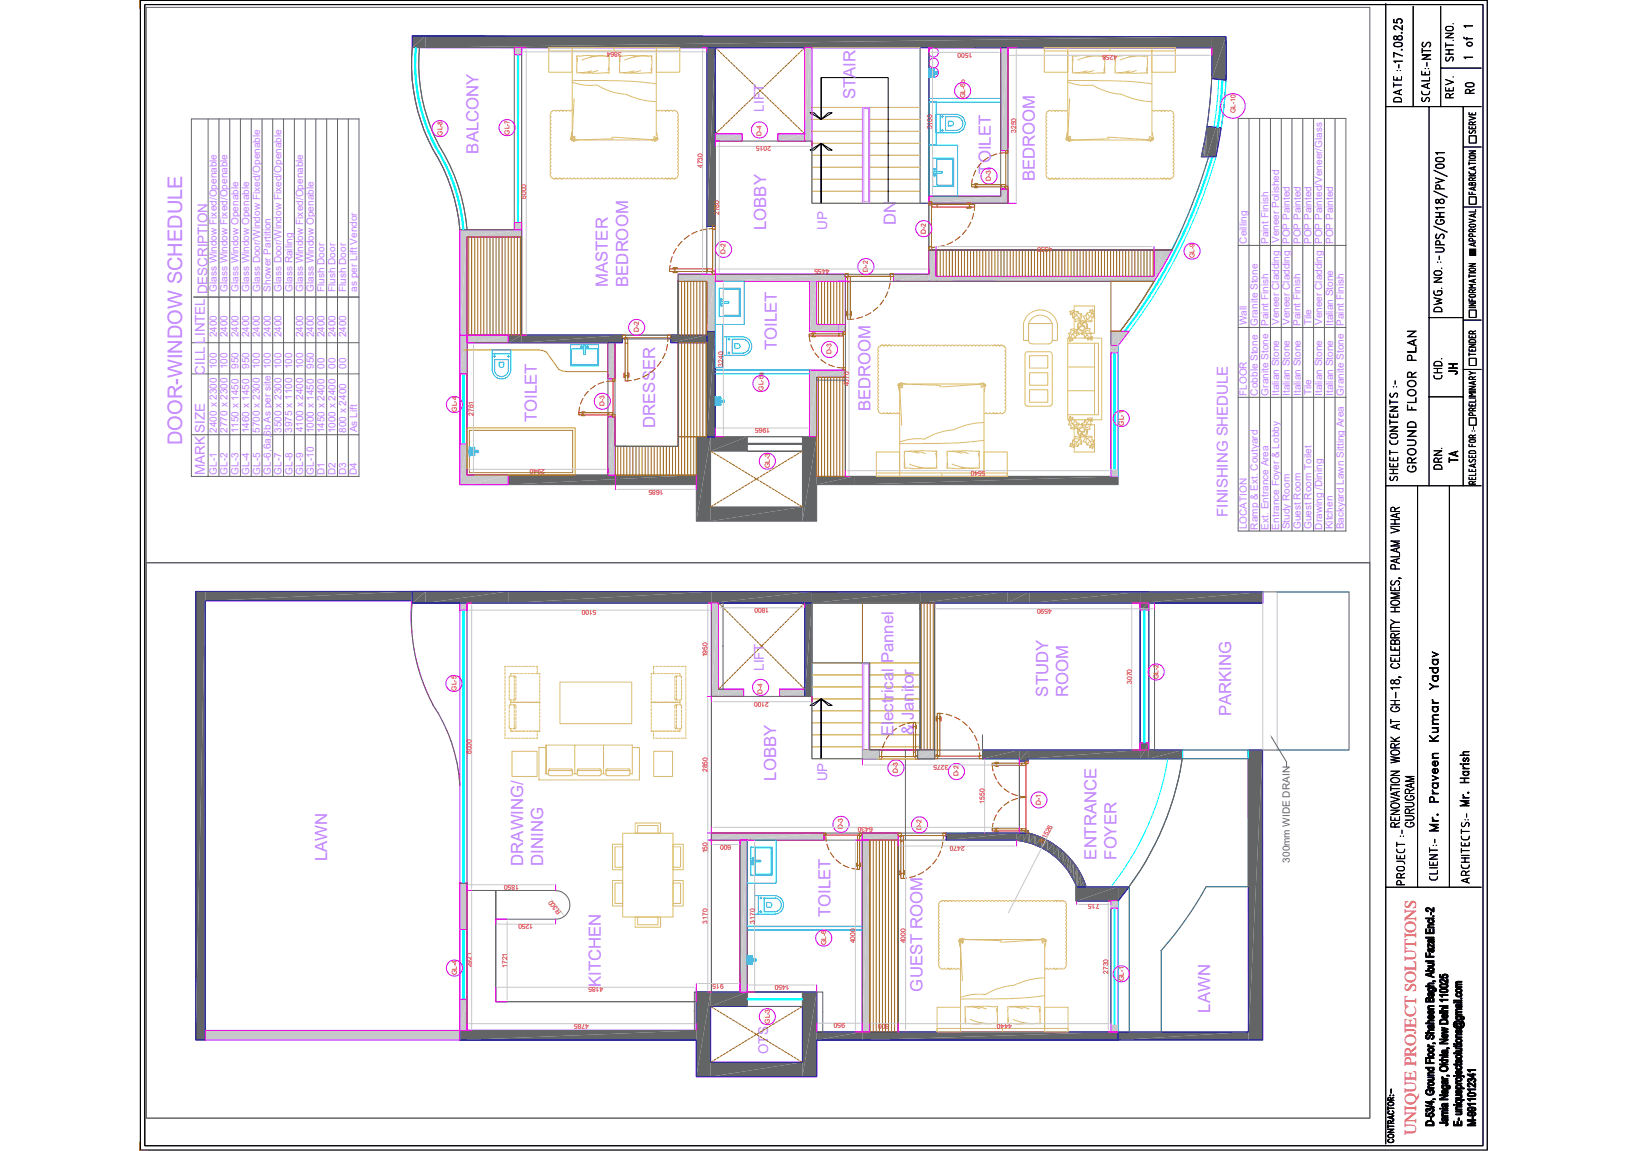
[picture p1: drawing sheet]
<svg xmlns="http://www.w3.org/2000/svg" width="420mm" height="297mm" viewBox="0 0 420 297" stroke-linecap="round" stroke-linejoin="round" font-family="sans-serif">
<defs><g id="words">
<text font-size="5.2" fill="#bf7fff" x="47" y="114.9" transform="rotate(-90 47 114.9)">DOOR-WINDOW SCHEDULE</text>
<g font-size="4.3" fill="#bf7fff">
<text x="220.8" y="25.6" transform="rotate(-90 220.8 25.6)">STAIR</text>
<text x="123.5" y="39.7" transform="rotate(-90 123.5 39.7)">BALCONY</text>
<text x="255.8" y="44.8" transform="rotate(-90 255.8 44.8)">TOILET</text>
<text x="267.2" y="46.8" transform="rotate(-90 267.2 46.8)">BEDROOM</text>
<text x="197.7" y="59.4" transform="rotate(-90 197.7 59.4)">LOBBY</text>
<text x="231.3" y="58.2" transform="rotate(-90 231.3 58.2)">DN</text>
<text x="156.9" y="74.1" transform="rotate(-90 156.9 74.1)">MASTER</text>
<text x="162.1" y="74.1" transform="rotate(-90 162.1 74.1)">BEDROOM</text>
<text x="200.5" y="90.3" transform="rotate(-90 200.5 90.3)">TOILET</text>
<text x="224.7" y="106.1" transform="rotate(-90 224.7 106.1)">BEDROOM</text>
<text x="138.6" y="108.9" transform="rotate(-90 138.6 108.9)">TOILET</text>
<text x="169.1" y="110.4" transform="rotate(-90 169.1 110.4)">DRESSER</text>
<text x="270.6" y="179.8" transform="rotate(-90 270.6 179.8)">STUDY</text>
<text x="275.8" y="179.9" transform="rotate(-90 275.8 179.9)">ROOM</text>
<text x="317.8" y="184.9" transform="rotate(-90 317.8 184.9)">PARKING</text>
<text x="230.7" y="189.9" transform="rotate(-90 230.7 189.9)">Electrical Pannel</text>
<text x="235.9" y="189.8" transform="rotate(-90 235.9 189.8)">&amp; Janitor</text>
<text x="200.3" y="201.4" transform="rotate(-90 200.3 201.4)">LOBBY</text>
<text x="283" y="221.9" transform="rotate(-90 283 221.9)">ENTRANCE</text>
<text x="288.2" y="221.9" transform="rotate(-90 288.2 221.9)">FOYER</text>
<text x="84.4" y="222.2" transform="rotate(-90 84.4 222.2)">LAWN</text>
<text x="135" y="223.4" transform="rotate(-90 135 223.4)">DRAWING/</text>
<text x="140.3" y="223.4" transform="rotate(-90 140.3 223.4)">DINING</text>
<text x="214.4" y="236.7" transform="rotate(-90 214.4 236.7)">TOILET</text>
<text x="155.1" y="254.7" transform="rotate(-90 155.1 254.7)">KITCHEN</text>
<text x="238.2" y="255.9" transform="rotate(-90 238.2 255.9)">GUEST ROOM</text>
<text x="312.4" y="261.3" transform="rotate(-90 312.4 261.3)">LAWN</text>
</g>
<text font-size="4.3" fill="#dd6e6e" x="365.6" y="292.8" transform="rotate(-90 365.6 292.8)">UNIQUE PROJECT SOLUTIONS</text>
<text font-size="3.9" fill="#bf7fff" x="316.9" y="133.4" transform="rotate(-90 316.9 133.4)">FINISHING SHEDULE</text>
<g font-size="3.5" fill="#bf7fff">
<text x="197.1" y="28.8" transform="rotate(-90 197.1 28.8)">LIFT</text>
<text x="213.5" y="59.2" transform="rotate(-90 213.5 59.2)">UP</text>
<text x="53.6" y="76" transform="rotate(-90 53.6 76)">DESCRIPTION</text>
<text x="52.9" y="96.7" transform="rotate(-90 52.9 96.7)">CILL LINTEL</text>
<text x="52.9" y="111.7" transform="rotate(-90 52.9 111.7)">SIZE</text>
<text x="52.9" y="122.6" transform="rotate(-90 52.9 122.6)">MARK</text>
<text x="197.1" y="173.1" transform="rotate(-90 197.1 173.1)">LIFT</text>
<text x="213.5" y="201.6" transform="rotate(-90 213.5 201.6)">UP</text>
<text x="198.3" y="272" transform="rotate(-90 198.3 272)">OTS</text>
</g>
<g font-size="2.6" fill="#bf7fff">
<text x="321.9" y="62.9" transform="rotate(-90 321.9 62.9)">Ceilling</text>
<text x="327.4" y="63" transform="rotate(-90 327.4 63)">Paint Finish</text>
<text x="330.2" y="62.7" transform="rotate(-90 330.2 62.7)">Veneer Polished</text>
<text x="333" y="63" transform="rotate(-90 333 63)">POP Painted</text>
<text x="335.8" y="63" transform="rotate(-90 335.8 63)">POP Painted</text>
<text x="338.6" y="63" transform="rotate(-90 338.6 63)">POP Painted</text>
<text x="341.3" y="63" transform="rotate(-90 341.3 63)">POP Painted/Veneer/Glass</text>
<text x="344.1" y="63" transform="rotate(-90 344.1 63)">POP Painted</text>
<text x="56" y="75.3" transform="rotate(-90 56 75.3)">Glass Window Fixed/Openable</text>
<text x="58.8" y="75.3" transform="rotate(-90 58.8 75.3)">Glass Window Fixed/Openable</text>
<text x="61.6" y="75.3" transform="rotate(-90 61.6 75.3)">Glass Window Openable</text>
<text x="64.3" y="75.3" transform="rotate(-90 64.3 75.3)">Glass Window Openable</text>
<text x="67.1" y="75.3" transform="rotate(-90 67.1 75.3)">Glass Door/Window Fixed/Openable</text>
<text x="69.9" y="75.3" transform="rotate(-90 69.9 75.3)">Shower Partition</text>
<text x="72.7" y="75.3" transform="rotate(-90 72.7 75.3)">Glass Door/Window Fixed/Openable</text>
<text x="75.5" y="75.3" transform="rotate(-90 75.5 75.3)">Glass Railing</text>
<text x="78.3" y="75.3" transform="rotate(-90 78.3 75.3)">Glass Window Fixed/Openable</text>
<text x="81" y="75.3" transform="rotate(-90 81 75.3)">Glass Window Openable</text>
<text x="83.8" y="75.4" transform="rotate(-90 83.8 75.4)">Flush Door</text>
<text x="86.6" y="75.4" transform="rotate(-90 86.6 75.4)">Flush Door</text>
<text x="89.4" y="75.4" transform="rotate(-90 89.4 75.4)">Flush Door</text>
<text x="92.2" y="75.3" transform="rotate(-90 92.2 75.3)">as per Lift Vendor</text>
<text x="321.9" y="83.9" transform="rotate(-90 321.9 83.9)">Wall</text>
<text x="330.2" y="83.9" transform="rotate(-90 330.2 83.9)">Veneer Cladding</text>
<text x="333" y="83.9" transform="rotate(-90 333 83.9)">Veneer Cladding</text>
<text x="338.5" y="83.9" transform="rotate(-90 338.5 83.9)">Tile</text>
<text x="341.3" y="83.9" transform="rotate(-90 341.3 83.9)">Veneer Cladding</text>
<text x="56" y="87" transform="rotate(-90 56 87)">2400</text>
<text x="58.8" y="87" transform="rotate(-90 58.8 87)">2400</text>
<text x="61.6" y="87" transform="rotate(-90 61.6 87)">2400</text>
<text x="64.3" y="87" transform="rotate(-90 64.3 87)">2400</text>
<text x="67.1" y="87" transform="rotate(-90 67.1 87)">2400</text>
<text x="69.9" y="87" transform="rotate(-90 69.9 87)">2400</text>
<text x="72.6" y="87" transform="rotate(-90 72.6 87)">2400</text>
<text x="78.2" y="87" transform="rotate(-90 78.2 87)">2400</text>
<text x="81" y="87" transform="rotate(-90 81 87)">2400</text>
<text x="83.8" y="87" transform="rotate(-90 83.8 87)">2400</text>
<text x="86.6" y="87" transform="rotate(-90 86.6 87)">2400</text>
<text x="89.4" y="87" transform="rotate(-90 89.4 87)">2400</text>
<text x="324.7" y="84" transform="rotate(-90 324.7 84)">Granite Stone</text>
<text x="327.4" y="84.1" transform="rotate(-90 327.4 84.1)">Paint Finish</text>
<text x="335.7" y="84.1" transform="rotate(-90 335.7 84.1)">Paint Finish</text>
<text x="344.1" y="84.1" transform="rotate(-90 344.1 84.1)">Italian Stone</text>
<text x="346.9" y="84.1" transform="rotate(-90 346.9 84.1)">Paint Finish</text>
<text x="56" y="95.3" transform="rotate(-90 56 95.3)">100</text>
<text x="58.8" y="95.3" transform="rotate(-90 58.8 95.3)">100</text>
<text x="61.6" y="95.1" transform="rotate(-90 61.6 95.1)">950</text>
<text x="64.3" y="95.1" transform="rotate(-90 64.3 95.1)">950</text>
<text x="67.1" y="95.3" transform="rotate(-90 67.1 95.3)">100</text>
<text x="69.9" y="95.3" transform="rotate(-90 69.9 95.3)">100</text>
<text x="72.6" y="95.3" transform="rotate(-90 72.6 95.3)">100</text>
<text x="75.4" y="95.3" transform="rotate(-90 75.4 95.3)">100</text>
<text x="78.2" y="95.3" transform="rotate(-90 78.2 95.3)">100</text>
<text x="81" y="95.1" transform="rotate(-90 81 95.1)">950</text>
<text x="83.8" y="95.1" transform="rotate(-90 83.8 95.1)">00</text>
<text x="86.6" y="95.1" transform="rotate(-90 86.6 95.1)">00</text>
<text x="89.4" y="95.1" transform="rotate(-90 89.4 95.1)">00</text>
<text x="338.5" y="102" transform="rotate(-90 338.5 102)">Tile</text>
<text x="321.9" y="102.2" transform="rotate(-90 321.9 102.2)">FLOOR</text>
<text x="324.7" y="102.1" transform="rotate(-90 324.7 102.1)">Cobble Stone</text>
<text x="327.4" y="102.1" transform="rotate(-90 327.4 102.1)">Granite Stone</text>
<text x="330.2" y="102.2" transform="rotate(-90 330.2 102.2)">Italian Stone</text>
<text x="333" y="102.2" transform="rotate(-90 333 102.2)">Italian Stone</text>
<text x="335.8" y="102.2" transform="rotate(-90 335.8 102.2)">Italian Stone</text>
<text x="341.3" y="102.2" transform="rotate(-90 341.3 102.2)">Italian Stone</text>
<text x="344.1" y="102.2" transform="rotate(-90 344.1 102.2)">Italian Stone</text>
<text x="346.9" y="102.1" transform="rotate(-90 346.9 102.1)">Granite Stone</text>
<text x="56" y="111.6" transform="rotate(-90 56 111.6)">2400 x 2300</text>
<text x="58.8" y="111.6" transform="rotate(-90 58.8 111.6)">2770 x 2300</text>
<text x="61.6" y="111.8" transform="rotate(-90 61.6 111.8)">1150 x 1450</text>
<text x="64.3" y="111.8" transform="rotate(-90 64.3 111.8)">1460 x 1450</text>
<text x="67.1" y="111.7" transform="rotate(-90 67.1 111.7)">5700 x 2300</text>
<text x="72.6" y="111.7" transform="rotate(-90 72.6 111.7)">3500 x 2300</text>
<text x="75.4" y="111.7" transform="rotate(-90 75.4 111.7)">3975 x 1100</text>
<text x="78.2" y="111.6" transform="rotate(-90 78.2 111.6)">4100 x 2400</text>
<text x="81" y="111.8" transform="rotate(-90 81 111.8)">1000 x 1450</text>
<text x="83.8" y="111.8" transform="rotate(-90 83.8 111.8)">1450 x 2400</text>
<text x="86.6" y="111.8" transform="rotate(-90 86.6 111.8)">1000 x 2400</text>
<text x="89.4" y="111.7" transform="rotate(-90 89.4 111.7)">800 x 2400</text>
<text x="92.2" y="111.6" transform="rotate(-90 92.2 111.6)">As Lift</text>
<text x="56" y="122.5" transform="rotate(-90 56 122.5)">GL-1</text>
<text x="58.8" y="122.5" transform="rotate(-90 58.8 122.5)">GL-2</text>
<text x="61.6" y="122.5" transform="rotate(-90 61.6 122.5)">GL-3</text>
<text x="64.3" y="122.5" transform="rotate(-90 64.3 122.5)">GL-4</text>
<text x="67.1" y="122.5" transform="rotate(-90 67.1 122.5)">GL-5</text>
<text x="69.9" y="122.5" transform="rotate(-90 69.9 122.5)">GL-6,6a,6bAs per site</text>
<text x="72.7" y="122.5" transform="rotate(-90 72.7 122.5)">GL-7</text>
<text x="75.5" y="122.5" transform="rotate(-90 75.5 122.5)">GL-8</text>
<text x="78.2" y="122.5" transform="rotate(-90 78.2 122.5)">GL-9</text>
<text x="81" y="122.5" transform="rotate(-90 81 122.5)">GL-10</text>
<text x="83.8" y="122.6" transform="rotate(-90 83.8 122.6)">D1</text>
<text x="86.6" y="122.6" transform="rotate(-90 86.6 122.6)">D2</text>
<text x="89.4" y="122.6" transform="rotate(-90 89.4 122.6)">D3</text>
<text x="92.1" y="122.6" transform="rotate(-90 92.1 122.6)">D4</text>
<text x="321.9" y="136.6" transform="rotate(-90 321.9 136.6)">LOCATION</text>
<text x="324.7" y="136.7" transform="rotate(-90 324.7 136.7)">Ramp &amp; Ext. Coutyard</text>
<text x="327.4" y="136.7" transform="rotate(-90 327.4 136.7)">Ext. Entrance Area</text>
<text x="330.2" y="136.7" transform="rotate(-90 330.2 136.7)">Entrance Foyer &amp; Lobby</text>
<text x="333" y="136.6" transform="rotate(-90 333 136.6)">Study Room</text>
<text x="335.8" y="136.6" transform="rotate(-90 335.8 136.6)">Guest Room</text>
<text x="338.6" y="136.6" transform="rotate(-90 338.6 136.6)">Guest Room Toilet</text>
<text x="341.3" y="136.7" transform="rotate(-90 341.3 136.7)">Drawing /Dining</text>
<text x="344.1" y="136.6" transform="rotate(-90 344.1 136.6)">Kitchen</text>
<text x="346.9" y="136.6" transform="rotate(-90 346.9 136.6)">Backyard Lawn Sitting Area</text>
</g>
<text font-size="2.6" fill="#636466" x="333" y="222.6" transform="rotate(-90 333 222.6)">300mm WIDE DRAIN</text>
<g font-size="1.7" fill="#f00">
<text x="160.5" y="13.4" transform="rotate(180 160.5 13.4)">3864</text>
<text x="251" y="13.6" transform="rotate(180 251 13.6)">1500</text>
<text x="288.4" y="14.3" transform="rotate(180 288.4 14.3)">4258</text>
<text x="249.1" y="25.2" transform="rotate(-90 249.1 25.2)">GL-6b</text>
<text x="318.9" y="29.2" transform="rotate(-90 318.9 29.2)">GL-10</text>
<text x="114.2" y="35" transform="rotate(-90 114.2 35)">GL-8</text>
<text x="131.5" y="34.8" transform="rotate(-90 131.5 34.8)">GL-7</text>
<text x="196.5" y="35.2" transform="rotate(-90 196.5 35.2)">D-4</text>
<text x="240.7" y="33.4" transform="rotate(-90 240.7 33.4)">3100</text>
<text x="262.3" y="34.3" transform="rotate(-90 262.3 34.3)">3250</text>
<text x="199" y="37.8" transform="rotate(180 199 37.8)">2015</text>
<text x="181.3" y="43.4" transform="rotate(-90 181.3 43.4)">4730</text>
<text x="255.8" y="46.7" transform="rotate(-90 255.8 46.7)">D-3</text>
<text x="135.8" y="51.3" transform="rotate(-90 135.8 51.3)">6000</text>
<text x="185.7" y="55.5" transform="rotate(-90 185.7 55.5)">2780</text>
<text x="187.3" y="65.6" transform="rotate(-90 187.3 65.6)">D-2</text>
<text x="239" y="60.3" transform="rotate(-90 239 60.3)">D-2</text>
<text x="271.6" y="63.7" transform="rotate(180 271.6 63.7)">4550</text>
<text x="214.1" y="69.4" transform="rotate(180 214.1 69.4)">4455</text>
<text x="224" y="70.1" transform="rotate(-90 224 70.1)">D-2</text>
<text x="308.3" y="66.7" transform="rotate(-90 308.3 66.7)">GL-9</text>
<text x="164.9" y="85.8" transform="rotate(-90 164.9 85.8)">D-2</text>
<text x="186.7" y="94.6" transform="rotate(-90 186.7 94.6)">3240</text>
<text x="214.6" y="91.4" transform="rotate(-90 214.6 91.4)">D-3</text>
<text x="197.1" y="100.8" transform="rotate(-90 197.1 100.8)">GL-6a</text>
<text x="219.2" y="99.7" transform="rotate(-90 219.2 99.7)">4070</text>
<text x="117.9" y="106.2" transform="rotate(-90 117.9 106.2)">GL-4</text>
<text x="122.2" y="107.3" transform="rotate(-90 122.2 107.3)">2761</text>
<text x="156" y="104.8" transform="rotate(-90 156 104.8)">D-3</text>
<text x="198.8" y="110.5" transform="rotate(180 198.8 110.5)">1965</text>
<text x="290.1" y="109.8" transform="rotate(-90 290.1 109.8)">GL-1</text>
<text x="140.6" y="121.1" transform="rotate(180 140.6 121.1)">2940</text>
<text x="198.7" y="120.8" transform="rotate(-90 198.7 120.8)">GL-3</text>
<text x="254.4" y="121.5" transform="rotate(180 254.4 121.5)">5540</text>
<text x="171.3" y="126.3" transform="rotate(180 171.3 126.3)">1685</text>
<text x="154" y="157.5" transform="rotate(180 154 157.5)">5100</text>
<text x="198.6" y="156.8" transform="rotate(180 198.6 156.8)">1800</text>
<text x="271.5" y="157.1" transform="rotate(180 271.5 157.1)">4590</text>
<text x="182.7" y="169.6" transform="rotate(-90 182.7 169.6)">1950</text>
<text x="117.8" y="178.2" transform="rotate(-90 117.8 178.2)">GL-5</text>
<text x="196.8" y="179" transform="rotate(-90 196.8 179)">D-4</text>
<text x="292.1" y="176.5" transform="rotate(-90 292.1 176.5)">3070</text>
<text x="299.1" y="175.2" transform="rotate(-90 299.1 175.2)">GL-2</text>
<text x="198.5" y="181.1" transform="rotate(180 198.5 181.1)">2100</text>
<text x="121.7" y="194.6" transform="rotate(-90 121.7 194.6)">6000</text>
<text x="244.8" y="197.4" transform="rotate(180 244.8 197.4)">3275</text>
<text x="182.7" y="199.2" transform="rotate(-90 182.7 199.2)">2850</text>
<text x="231.8" y="199.4" transform="rotate(-90 231.8 199.4)">D-3</text>
<text x="247.4" y="200.4" transform="rotate(-90 247.4 200.4)">D-2</text>
<text x="254.2" y="207.4" transform="rotate(-90 254.2 207.4)">1550</text>
<text x="268.7" y="207.7" transform="rotate(-90 268.7 207.7)">D-1</text>
<text x="217.6" y="214" transform="rotate(-90 217.6 214)">D-3</text>
<text x="225.3" y="213.5" transform="rotate(180 225.3 213.5)">6430</text>
<text x="237.9" y="214.1" transform="rotate(-90 237.9 214.1)">D-2</text>
<text x="182.7" y="220.2" transform="rotate(-90 182.7 220.2)">150</text>
<text x="188.8" y="217.9" transform="rotate(180 188.8 217.9)">600</text>
<text x="249" y="218.3" transform="rotate(180 249 218.3)">2470</text>
<text x="269.4" y="217.8" transform="rotate(-63 269.4 217.8)">R1526</text>
<text x="134" y="228.3" transform="rotate(180 134 228.3)">1850</text>
<text x="283.8" y="233.4" transform="rotate(180 283.8 233.4)">715</text>
<text x="137.7" y="238.5" transform="rotate(180 137.7 238.5)">1250</text>
<text x="144.9" y="235.4" transform="rotate(-128 144.9 235.4)">R300</text>
<text x="182.7" y="238.3" transform="rotate(-90 182.7 238.3)">3170</text>
<text x="194.8" y="238.3" transform="rotate(-90 194.8 238.3)">3170</text>
<text x="213.3" y="243.9" transform="rotate(-90 213.3 243.9)">GL-6</text>
<text x="220.8" y="243.4" transform="rotate(-90 220.8 243.4)">4000</text>
<text x="233.8" y="243.4" transform="rotate(-90 233.8 243.4)">4000</text>
<text x="117.9" y="251.7" transform="rotate(-90 117.9 251.7)">GL-4</text>
<text x="121.7" y="249.6" transform="rotate(-90 121.7 249.6)">2921</text>
<text x="130.9" y="249.7" transform="rotate(-90 130.9 249.7)">1721</text>
<text x="286.1" y="251.3" transform="rotate(-90 286.1 251.3)">2730</text>
<text x="155.7" y="254.8" transform="rotate(180 155.7 254.8)">4185</text>
<text x="186.8" y="253.8" transform="rotate(180 186.8 253.8)">915</text>
<text x="203.8" y="254.2" transform="rotate(180 203.8 254.2)">1450</text>
<text x="290.1" y="253.2" transform="rotate(-90 290.1 253.2)">GL-1</text>
<text x="152" y="264.2" transform="rotate(180 152 264.2)">4785</text>
<text x="198.7" y="264.2" transform="rotate(-90 198.7 264.2)">GL-3</text>
<text x="218.1" y="264.1" transform="rotate(180 218.1 264.1)">950</text>
<text x="229.6" y="264.2" transform="rotate(180 229.6 264.2)">600</text>
<text x="261.2" y="264.2" transform="rotate(180 261.2 264.2)">4440</text>
</g>
</g></defs>
<g fill="none" stroke="#000" stroke-width=".26">
<path d="M36.2 .1h347.7v296.7h-347.7zM37.4 1.2h345.4v294.5h-345.4zM357.7 .9v294.3M359.7 19.8v.9h2.1v-.9M359.7 15.7l2.3 .1h-2l.2 .4zM359.7 13.6l2.3 .9-2.3-1v1.2l.2-1.1M359.9 9.4h.6a.8 .8 0 0 0 .5 .9 .8 .8 0 0 0 1-.4 .71 .71 0 0 0-.7-.8 .71 .71 0 0 0-.7 .8l-.3 .3-.4-.1M359.9 11.1l.8-.2a1.08 1.08 0 0 1 1.3 .5v.2a1.48 1.48 0 0 1-2.3 0zM359.9 9.4l-.2 .5a.52 .52 0 0 0 .5 .4 .52 .52 0 0 0 .5-.4l.1-.3a.56 .56 0 0 1 .9-.2 .56 .56 0 0 1-.1 .9l-.6-.1-.5-.8zM359.9 11.8l.8 .2 1.2-.2M359.9 11.2l.8-.2 1.2 .2M360 11.1v.8"/>
<path d="M360 9.4v.8M360.6 5.2a.8 .8 0 0 1 1.3 0M360.6 18.2h.2M361 4.9l-.4 .4 .1 .6-1-.1v-.8l.2 .8h.7a.7 .7 0 0 1 .7-1 .7 .7 0 0 1 .5 1.1h-.2a.51 .51 0 0 0 .2-.8l-.3-.2M361.1 16.6v.9M361.4 18.2h.1M361.7 9.3l.2 .2M361.8 12.8l.1 .1zM361.8 8.4l.1 .1zM361.8 11.1v.8M361.8 12.7l.2 .1-.1 .2-.2-.1zM361.8 8.3l.2 .1-.1 .2-.2-.1z"/>
<path d="M361.9 7.7l.1-1.1v1.1a2.74 2.74 0 0 0-1.8-1l-.2 .1-.1 .5 .4 .4-.6-.4v-.3l.5-.4a2.74 2.74 0 0 1 1.8 1.1M361.9 10l-.2 .3M361.9 5.7l-.2 .2M364.8 1.7v25.8M367 18.4v.9h2v-.9M367.1 14.1h2.2l-1.9 1.1 1.9 .1h-2.2l1.9-1.1zM367.1 12.5l.1 1.1zM367.2 11l.2-.1v.1a.61 .61 0 0 0 0 1l.4-.1 .3-.6a.65 .65 0 0 1 1.1-.3 .65 .65 0 0 1-.2 1.1v-.2a.61 .61 0 0 0 .1-.9h-.6l-.7 1-.4 .1a.8 .8 0 0 1-.2-1.1zM367.2 13h2.1l-2.1 .1M367.9 18.6v.7M367.9 17.7h.1M368.3 16.1v1"/>
<path d="M368.7 17.7h.1M369 19.9v1h-2M371.9 1.7v25.8M371.9 17.6h10.5M373.2 8.6h2l-2 1.1h2M373.2 14h2M373.2 12.9h2M373.2 11.6h2M373.2 11v1.2M373.3 14.7l-.1 .6 .1 .4h.4l.3-.2M373.3 7l1.3-.2a.55 .55 0 0 1 .6 .6 .55 .55 0 0 1-.6 .5h-1.1l-.3-.5zM374.1 12.9v1.1"/>
<path d="M374.3 14.9l-.3 .6M374.4 14.9a.48 .48 0 0 1 .7-.1 .48 .48 0 0 1-.1 .8l-.1 .1M375.1 19.9h.1M375.1 6.1h.1M375.1 10.4h.1M377.9 14.7l2.2 .1h-2l.2 .4zM377.9 6.6l2.2 .1h-2l.2 .4zM378 9.9l2.1 .1h-1.8l-.3-.1-.1-.3 .2 .3M378.6 9.7l.1 .6zM378.7 11.1a.71 .71 0 0 1 .9-.3 .71 .71 0 0 1 .4 .9 .71 .71 0 0 1-.9 .3 .71 .71 0 0 1-.4-.9zM378.8 11.1a.6 .6 0 0 1 .9-.2 .6 .6 0 0 1 .1 .9l-.6 .1-.4-.2zM357.7 27.5h24.7"/>
<path d="M359.7 21.9h2.1M359.7 21.3v1.2M360.6 20v.7M361.2 23.3v1M361.7 25.8l-.4-.6h-1.1l-.4 .4-.1 .7h2.1v-.5M361.8 23.2l-2.1 .6 2.1 .7M367 23.5l.2 .8 .3 .1M367.1 25.2l-.1 .6 .4 .4 .4-.2 .4-.6a.55 .55 0 0 1 .8 .1 .55 .55 0 0 1-.2 .7M367.5 24.4h1M368.5 21.7v1M368.9 27.5v97.8M369 23.5l-.1 .8-.4 .1"/>
<path d="M369 21.5l-2 .7 2 .7M370.6 39.4l2.2 .1h-2l.2 .3zM373.2 22.6v.9h2v-.9M373.2 20.5l2 .7-2 .7M374.1 22.8v.7M374.3 25.2v-.5a.55 .55 0 0 0-.6-.6 .55 .55 0 0 0-.5 .6v.5h2M375.2 24.1l-.9 .5M377.7 27.5v97.8M377.7 37.9h4.7M378.4 21.5l.9-.2a1.08 1.08 0 0 1 1.2 .5v.2a1.32 1.32 0 0 1-1.8 .4l-.5-.4zM378.4 22.1l.9 .3 1.1-.3M378.4 21.6l.9-.2 1.1 .2"/>
<path d="M378.5 21.5v.7M379.2 38.9h1.7l-1.7 .8h1.7M379.2 32.6v.6h1.7v-.6M379.2 30.1l1.7 .4-1.7 .5M379.2 29v.6h1.7v-.6M379.3 35.1h1.7v1.8h-1.7zM379.3 33.7l-.1 .4M379.5 24v-.5a.65 .65 0 0 0-.6-.5 .65 .65 0 0 0-.7 .5v.6h2.3l-2.1-.1v-.5a.51 .51 0 0 1 .5-.4 .51 .51 0 0 1 .4 .4v.5M379.5 23.5l1-.5-1 .6M380 29.2v.4M380 32.8v.4M380.2 32.2v-.4a.49 .49 0 0 0-.5-.3 .49 .49 0 0 0-.5 .3v.4h1.7"/>
<path d="M380.2 33.8l-.5 .6-.4-.3M380.2 33.8l.4-.1 .3 .3M380.3 21.5v.7M380.9 34l-.2 .4M380.9 31.4l-.7 .3M370.2 58.3l3.3 1.6zM370.2 49.3l3.3 1.6zM370.2 43.9l3.3 1.7zM370.6 56h2.2zM370.6 54.8l2.2 .1zM370.6 53.6h2.2h-2l.2 .4zM370.6 45.9l2.2 .7-2.2 .6 1.9-.6z"/>
<path d="M370.7 51.6h.6a.83 .83 0 0 0 .6 .9 .83 .83 0 0 0 .9-.4 .71 .71 0 0 0-.7-.8 .71 .71 0 0 0-.7 .8l-.3 .3-.4-.1M370.7 43.1l.8 .3 1.2-.3M370.7 42.6l.8-.2 1.2 .2M370.7 41.4l.8 .3 1.2-.3M370.7 40.9l.8-.2 1.2 .2M370.7 51.5a.63 .63 0 0 0 .2 1l.5-.2a.7 .7 0 0 1 .5-.8 .7 .7 0 0 1 .8 .3v.3a.7 .7 0 0 1-.8 .3 .7 .7 0 0 1-.5-.8l-.3-.2zM370.7 42.5l.8-.2a.98 .98 0 0 1 1.3 .7 1.48 1.48 0 0 1-2.2 0zM370.7 40.9l.8-.3a.98 .98 0 0 1 1.3 .7 1.48 1.48 0 0 1-2.2 0zM370.7 56.9l.4-.3a.56 .56 0 0 0-.4 .6 .56 .56 0 0 0 .4 .5l.8 .1 .7-.2 .1-.5-.2-.3-.6-.1v.4v-.5h.4a.66 .66 0 0 1 .5 .9 .66 .66 0 0 1-.9 .4l-.8-.1a.6 .6 0 0 1-.4-.9zM370.8 51.5v.9M370.8 42.5v.7M370.8 40.9v.6"/>
<path d="M371.6 54.9v1.1M371.7 54.9v1.1M371.7 48.7l-.1-.9-.3-.1-.6 .1-.1 1h2.2l-2.1-.1 .1-.9h.7l.1 .9M372.5 51.4l.2 .3M372.6 42.5v.7M372.6 40.9v.6M372.7 52.2l-.2 .3M377.7 53.4h4.7M379.2 56.5l1.7 .4-1.7 .5M379.2 49.6v.6h1.7M379.2 47.4v.4h1.7v-.4a.49 .49 0 0 0-.5-.3 .49 .49 0 0 0-.4 .3v.4M379.2 44.3v.3"/>
<path d="M379.2 41.8v.7M379.2 42.2h1.7M379.2 41.4h1.7M379.2 45.4h1.7M379.3 50.8h1.7v1.9h-1.7zM379.3 44.6l.3 .3h.9l.4-.3M379.3 47.4a.34 .34 0 0 1 .3-.3 .34 .34 0 0 1 .3 .3M379.7 58.6h.7M379.7 40.9h.7M380 49.6v.6M380.2 59.8v-.4a.49 .49 0 0 0-.5-.3 .49 .49 0 0 0-.5 .3v.4h1.7M380.2 46.6v-.4a.49 .49 0 0 0-.5-.4 .49 .49 0 0 0-.5 .4v.4h1.7"/>
<path d="M380.4 48.3v.7M380.4 55.3v.6M380.4 58.5a.36 .36 0 0 0 .5-.3 .36 .36 0 0 0-.5-.3h-.7a.36 .36 0 0 0-.5 .3 .36 .36 0 0 0 .5 .3M380.4 40.9a.36 .36 0 0 0 .5-.4 .36 .36 0 0 0-.5-.3h-.7a.36 .36 0 0 0-.5 .3 .36 .36 0 0 0 .5 .4M380.4 43.1v.7M380.9 55.2l-1.7 .4 1.7 .4M380.9 54.1v.6h-1.7M380.9 48.2l-1.7 .5 1.7 .4M380.9 43l-1.7 .4 1.7 .5M380.9 59.1l-.7 .3M380.9 44.3v.3M380.9 45.8l-.7 .3"/>
<path d="M370.2 79.9v.5h2v-.6l-.5-.5h-1.1l-.4 .6M370.2 76.8l2 .5-1.4 .4 1.4 .5-2 .4M370.2 75.1v.6l.4 .5h1.2l.2-.2 .2-.9h-1.1v.3M370.2 71.7h2l-2 1.1h2M370.6 63.9h1.6a.64 .64 0 0 1 .6 .7l-.3 .4-.3 .1h-1.6l1.6-.1 .4-.2 .1-.2-.2-.5zM370.7 60.6l.2-.2-.2 .4 .2 .7 .4-.1 .3-.6a.65 .65 0 0 1 1.1-.3 .65 .65 0 0 1-.2 1.1l.2-.4-.2-.7-.6 .1-.5 .8-.5 .2a.76 .76 0 0 1-.2-1zM370.7 71a.55 .55 0 0 1-.5-.6 .55 .55 0 0 1 .5-.5h.9a.55 .55 0 0 1 .6 .5 .55 .55 0 0 1-.6 .6M370.7 71h.9M371.1 67.6h.1M371.5 66.1v.9M371.7 63.1l-.1-.8-.3-.2-.6 .2-.1 .9h2.2l-2.1-.1 .1-.8h.7l.1 .8M371.9 67.6h.1"/>
<path d="M372.1 74.4h.1M372.1 69.2h.1M379.2 78.2h1.7l-1.7 .7h1.7M379.2 77.1v.6h1.7M379.2 68h1.7l-1.7 .7h1.7M379.2 79.4h1.7M379.2 70.9v.7M379.2 71.2h1.7M379.2 70.4h1.7M379.3 76.1l1.1-.1a.36 .36 0 0 1 .5 .3 .36 .36 0 0 1-.5 .4l-1.1-.1zM379.3 69.3h1.1a.37 .37 0 0 1 .5 .3 .37 .37 0 0 1-.5 .4l-1.1-.1zM380 77.1v.6"/>
<path d="M380.2 75.5v-.4a.49 .49 0 0 0-.5-.3 .49 .49 0 0 0-.5 .3v.4h1.7M380.2 62.2v-.4a.49 .49 0 0 0-.5-.3 .49 .49 0 0 0-.5 .3v.4h1.7M380.2 61v-.4a.49 .49 0 0 0-.5-.3 .49 .49 0 0 0-.5 .3v.4h1.7M380.4 62.8v.6M380.4 72.2v.6M380.9 73.4h-1.7l1 .4-1 .5h1.7M380.9 72.1l-1.7 .4 1.7 .4M380.9 62.6l-1.7 .5 1.7 .4M380.9 74.7l-.7 .4M359.7 99.8h.1M360.1 98.3v.8M360.5 99.8h.1"/>
<path d="M363.3 90.8h2.1l.1-1.2v1.3zM363.3 88.4l2.2-.8-1.9 .8 1.9 .9zM363.3 85.4h2.2l-1.9 1.4 1.9 .1h-2.2l1.9-1.3zM363.4 98.6a1.2 1.2 0 0 1 1.3-.5 1.2 1.2 0 0 1 .8 1.1 1.18 1.18 0 0 1-1.2 .6 1.18 1.18 0 0 1-1-1zM363.5 98.6a1.17 1.17 0 0 1 1.9 .3 1.02 1.02 0 0 1-1 .9 1.02 1.02 0 0 1-1-.9zM364.4 97.3l-.1-1.1h-.8l-.1 1.1 2.1 .1h-2.2v-.9l.2-.4h.8l.2 .4v.8M364.4 92.9l-.1-1.1a.6 .6 0 0 0-.9 .2v.9l2.1 .1h-2.2l.1-1.2 .3-.2 .6 .1 .2 .3v.9M364.5 96.6l1-.6-1 .7M364.9 87.9v1M365 87.8v1.3M368.9 82h8.8M370.2 96.9v.3"/>
<path d="M370.2 96.2h2M370.2 95.1h2M370.2 97.2l.1 .4 .4 .1M370.7 97.7h1M370.8 93.3l-.4 .2-.2 .4M370.8 93.3h.8M371.1 95.1v1.1M371.6 93.3l.6 .4v.7h-2v-.5M372.1 92.6h.1M372.2 96.9l-.2 .7-.3 .1M374 95h2.2zM374 93.9h2.2z"/>
<path d="M374 95.7h1.7l.3 .1 .2 .4-.5 .4 .4-.4-.1-.3zM375 93.9v1.1M375.1 93.9v1.1M377.7 95.3h4.7M377.7 82.6h4.7M379.2 99.7h1.7l-1.7 .8h1.7M379.2 95.8l.9 .5-.9 .4M379.2 90v.6h1.7v-.6M379.2 88.8h1.7l-1.7 .8h1.7M379.2 86.6v.6h1.7v-.6M379.2 91.4h1.7M379.2 91.1v.7"/>
<path d="M379.3 92.5h1.7v1.8h-1.7zM379.3 80h1.7v1.9h-1.7zM379.3 87.9l.4-.3 .9 .1 .3 .2v.4h-1.7zM380 86.7v.5M380 90.2v.4M380.1 96.3h.8M380.2 86.1v-.3a.49 .49 0 0 0-.5-.4 .49 .49 0 0 0-.5 .4v.3h1.7M380.2 97.5v.4M380.2 97.5a.49 .49 0 0 0-.5-.3 .49 .49 0 0 0-.5 .3v.4h1.7M380.4 98.5v.6M380.9 98.4l-1.7 .4 1.7 .5M380.9 97.2l-.7 .3"/>
<path d="M380.9 85.4l-.7 .3M358.8 119.5v.9h2v-.9M358.8 118v.9h2v-.9M358.8 110.2h2l-2 1.1h2M358.8 106.8v.9h2v-.9M358.8 105h2l-2 1.1h2M358.8 103.2v1.1M358.8 108.3v1.2M358.8 113.7v.4M358.8 108.9h2M358.8 103.8h2M358.8 116.8h2"/>
<path d="M358.8 116.2v1.1M358.8 114.1l.1 .4 .4 .1h1.2l.3-.5M358.9 101.5l-.1 .6M358.9 112.1l1.3-.2a.55 .55 0 0 1 .6 .6 .55 .55 0 0 1-.6 .5h-1.1l-.3-.5zM359.7 107v.7M359.7 119.8v.6M359.7 118.2v.7M359.9 101.6l-.6 .9-.3-.1-.2-.3M360 101.6a.5 .5 0 0 1 .7 0 .5 .5 0 0 1-.1 .8v.1M360.8 113.7v.4M363.3 113.5h1.6a.75 .75 0 0 1 .7 .7 .75 .75 0 0 1-.7 .8l-1.6-.1h1.6l.4-.2 .1-.4a.54 .54 0 0 0-.5-.7zM363.3 103.8h2.1l.1-1.2v1.3z"/>
<path d="M363.3 111.2h2.2l-1.9 1.3 1.9 .1h-2.2l1.9-1.3zM363.3 104.5l.1 1.2 2.1 .1h-2.2zM363.4 116.2a1.2 1.2 0 0 1 1.3-.5 1.2 1.2 0 0 1 .8 1.1 1.18 1.18 0 0 1-1.2 .7 1.18 1.18 0 0 1-1-1.1zM363.4 100.9a1.2 1.2 0 0 1 1.3-.4 1.2 1.2 0 0 1 .8 1.1 1.18 1.18 0 0 1-1.2 .6 1.18 1.18 0 0 1-1-1.1zM363.4 109.2a1.23 1.23 0 0 1 1.5-.3 1.23 1.23 0 0 1 .6 1.4h-2.2zM363.5 116.2a1.17 1.17 0 0 1 1.9 .3 1.02 1.02 0 0 1-1 .9 1.02 1.02 0 0 1-1-.9zM363.5 100.9a1.02 1.02 0 0 1 1.3-.3 1.02 1.02 0 0 1 .5 1.2 1.15 1.15 0 0 1-1.9-.6zM363.5 109.2a1.17 1.17 0 0 1 1.9 .4v.6h-2zM364.4 119.4l-.1-1.1h-.8l-.1 1.1 2.1 .1h-2.2v-.9l.2-.4h.8l.2 .4v.8M364.4 105.7v-.6l.1 .6M364.5 118.7l1-.6-1 .7M368.9 102.4h8.8"/>
<path d="M370.2 116.3h2l-2 1.2h2M370.8 120l-.4 .1-.2 .5M370.8 119.9h.8M371.3 118.7a.55 .55 0 0 0-.6-.5 .55 .55 0 0 0-.5 .5v.6h2M371.3 118.7v.6M371.6 120l.6 .4v.7h-2v-.5M372.1 115.7h.1M372.2 118.2l-.9 .4M374.1 118.2l.1 1.1zM374.1 117.1l2.2-.7-1.9 .7 1.9 .7zM374.2 118.7h2.1h-2.1M375.7 116.7v.8"/>
<path d="M375.8 116.6v1M379.2 117.5v.6h1.7v-.6M379.2 114.6v.6h1.7M379.2 104.2v.6h1.7v-.6M379.2 102.7h1.7M379.2 100.9h1.7M379.3 107.8h1.7v1.9h-1.7zM379.3 116.5l.4-.2h.9l.3 .2v.5h-1.7zM379.3 118.6l-.1 .4M379.3 113.5h1.1a.37 .37 0 0 1 .5 .3 .37 .37 0 0 1-.5 .4l-1.1-.2zM380 104.4v.4M380 114.6v.6"/>
<path d="M380 117.6v.5M380 111.2h.1M380.2 107.2v-.4a.49 .49 0 0 0-.5-.3 .49 .49 0 0 0-.5 .3v.4h1.7M380.2 106v-.4a.49 .49 0 0 0-.5-.3 .49 .49 0 0 0-.5 .3v.4h1.7M380.2 113v-.4a.49 .49 0 0 0-.5-.3 .49 .49 0 0 0-.5 .3v.4h1.7M380.2 118.7l-.5 .6-.4-.3M380.2 118.7l.4-.2 .3 .3M380.4 110.2v.5M380.4 119.8v.7M380.6 111.2h.1M380.9 119.7l-1.7 .4 1.7 .5M380.9 118.8l-.2 .5"/>
<path d="M380.9 103.2v.6h-1.7M380.9 101.3h-1.7l1 .5-1 .4h1.7M380.9 105.2l-.7 .3M380.9 112.2l-.7 .3M357.7 125.3h24.7M358.8 122.2h2M358.8 121.1h2M358.9 123l-.1 .6M359 136.2l2.3 .7-2.3 .6M359 135.8h2.3M359 135.2h2.3M359 134.1h2.3"/>
<path d="M359.7 121.1v1.1M359.9 123.1l-.6 .9-.3-.1-.2-.3M360 123.1a.5 .5 0 0 1 .7 0 .5 .5 0 0 1-.1 .8v.1M360.1 132v-.7l-.2-.3-.4-.1-.4 .2-.1 .9h2.3M360.1 134.1v1.1M360.5 132.6v.8M361.3 139.6h-2.3l2.3 .7-2.3 .6h2.3M361.3 132.4l-2.3 .7 2.3 .6M361.3 130.9l-1.2 .5M363.4 120.5l.5-.3a.77 .77 0 0 0-.5 .9 .77 .77 0 0 0 .8 .6h.5a.72 .72 0 0 0 .7-.6 .72 .72 0 0 0-.4-.8h-.3l-.1 .5v-.6a.82 .82 0 0 1 1 .8 .82 .82 0 0 1-.9 .8l-1.1-.2a.79 .79 0 0 1-.2-1.1zM365.9 125.3v103.6M374.1 125.3v103.6"/>
<path d="M379.2 123.1v.6h1.7v-.6M379.2 121.1v.6h1.7v-.6M380 121.2v.5M380 123.3v.4M380.2 124.9v-.4a.49 .49 0 0 0-.5-.3 .49 .49 0 0 0-.5 .3v.4h1.7M380.9 122.1v.6h-1.7M380.9 124.2l-.7 .3M359 151.4v1h2.3v-1M359 159.9l1.1 .7M359 157.9h2.3M359 156.7h2.3M359.1 155.2a1.6 1.6 0 0 1 2.2 .2 1.1 1.1 0 0 1-1.8 .7l-.5-.4z"/>
<path d="M359.3 149.9a.63 .63 0 0 0 0 1.1l.6-.2 .3-.6a.59 .59 0 0 1 .9-.2 .59 .59 0 0 1-.2 1M360.1 151.8v.6M360.1 156.7v1.2M360.2 146.8l-.1-1h-1l-.1 1h2.3M360.5 141.5v.8M360.5 144.3v.8M361.1 149.1v.2v-.2l.6 .2M361.3 153h-2.3l2.3 .7-2.3 .6h2.3M361.3 144.1l-2.3 .6 2.3 .7M361.3 142.7v1h-2.3M361.3 141.3l-2.3 .6 2.3 .7M359 169.6v1h2.3v-1"/>
<path d="M359 166.8v1h2.3v-1M359 161.4v1.1M359 162.9h2.3M359 161.9h2.3M359.1 175.6a.6 .6 0 0 0 .2 .8h.4a.85 .85 0 0 1 .6-.9 .85 .85 0 0 1 1 .3 .7 .7 0 0 1-.8 .7 .7 .7 0 0 1-.6-.8l-.4-.2zM359.5 171.2a.62 .62 0 0 0-.5 .8 .62 .62 0 0 0 .9 .4l.8-.1 .6-.3a.6 .6 0 0 0-.6-.8M360.1 164.6l-.1-1-.3-.2-.6 .2-.1 1h2.3M360.1 165.5l.4-.4 .6 .1 .2 .3v.7h-2.3l.1-.9 .4-.2 .4 .1 .2 .3v.7M360.1 167.1v.7M360.1 170v.6M360.3 178.6v1.5M361.1 174.7v.1v-.1l.6 .1"/>
<path d="M361.3 177.5h-2.3l.5 .4M361.3 168.2v.9h-2.3M361.3 160.6h-1.2l-1.1 .6M361.3 163.4l-1.2 .6M369 172.3l2.3 .1zM369.7 174.4l1.6 .1zM369.7 170.1l1.6 .2zM369.7 168.2l1.6 .7-1.6 .6 1.4-.6zM369.9 174.8l.2-.3-.2 .5a.64 .64 0 0 0 .6 .7 .64 .64 0 0 0 .6-.7l-.2-.5a.72 .72 0 0 1 .2 1 .72 .72 0 0 1-1 .2 .72 .72 0 0 1-.2-.9zM369.9 172.6l.2-.2-.2 .4a.65 .65 0 0 0 .6 .8 .65 .65 0 0 0 .6-.8l-.2-.4a.73 .73 0 0 1 .2 1 .73 .73 0 0 1-1 .2 .73 .73 0 0 1-.2-1zM369.9 170.5l.2-.2-.2 .4a.65 .65 0 0 0 .6 .8 .65 .65 0 0 0 .6-.8l-.2-.4a.72 .72 0 0 1 .2 .9 .72 .72 0 0 1-1 .2 .72 .72 0 0 1-.2-.9zM370.1 177.1l-1.1 .8 1.1-.7h1.2l-1.2-.1-1.1-.7 1.1 .8"/>
<path d="M359 199h2.3l-2.3 1.1h2.3M359 195.2l2.3 .4-2.3 .4 2.3 .4-2.3 .4M359 185.6v1.1M359 191.3h2.3M359 190.2l1.5 1.1M359 186.2h2.3M359 181.9h2.3M359 180.8h2.3M359.1 193.9a1.6 1.6 0 0 1 2.2 .1 .97 .97 0 0 1-1.4 .8l-.8-.3zM359.5 182.4a.64 .64 0 0 0-.5 .8 .64 .64 0 0 0 .9 .4h.5a.66 .66 0 0 0 .9-.6 .66 .66 0 0 0-.9-.6v.4M360.1 193l-.1-1-.3-.1-.6 .1-.1 1h2.3M360.1 180.8v1.1"/>
<path d="M360.5 187.2v.8M361.3 186.9l-2.3 .6 2.3 .7M361.3 191.9l-1.2 .5M361.3 190.2l-1.3 .7M369 191.2l2.3 .1zM369.7 195.5l1.6 .2zM369.7 188.9h1.1a.5 .5 0 0 0 .3-.7l-.3-.3 .5 .5-.2 .5zM369.7 187.7l1.6 .2zM369.7 186.8l1.6 .1zM369.7 182.3l1.6 .1zM369.7 181.4l1.6 .1zM369.7 180.5h.2a.72 .72 0 0 0 .5 .9 .78 .78 0 0 1-.7-.9z"/>
<path d="M369.9 194.5l1.4-.1-1.1 .1a.48 .48 0 0 0-.2 .7l.2 .3-.5-.5zM369.9 185.7l1.4-.1-1.1 .1a.48 .48 0 0 0-.2 .8l.2 .3-.5-.5zM369.9 184.6l1.4-.2-1.1 .2a.44 .44 0 0 0-.2 .7l.2 .3-.5-.5zM369.9 182.6l.2-.2-.2 .4a.65 .65 0 0 0 .6 .8 .65 .65 0 0 0 .6-.8l-.2-.4a.72 .72 0 0 1 .2 1 .72 .72 0 0 1-1 .2 .72 .72 0 0 1-.2-1zM370 190.8l1.3-1-1.3 1M370.3 191.2l-1.3-1.4 1.4 1.4M370.4 199.5v-1.1h-.2a.55 .55 0 0 0-.4 .5 .55 .55 0 0 0 .3 .5 .65 .65 0 0 0 .8 0 .65 .65 0 0 0 .2-.9l-.3-.1a.68 .68 0 0 1 .1 1.1 .68 .68 0 0 1-1-.2l-.2-.5a.58 .58 0 0 1 .8-.5v1.2M370.4 197.6v-1.1h-.2a.55 .55 0 0 0-.4 .5 .55 .55 0 0 0 .3 .5 .62 .62 0 0 0 .9-.1 .62 .62 0 0 0-.2-.9l.1-.1a.71 .71 0 0 1 .2 1.1 .71 .71 0 0 1-1.1 0 .71 .71 0 0 1 .2-1.1h.3v1.2M376.9 197.1l.2-.1 .1 .2-.2 .1zM376.9 194.9h2.3zM377 197.1l.1 .1zM377.7 199.1h1.5z"/>
<path d="M377.7 198.3l1.5 .1zM377.7 197.6l.2 .4 .4 .3a.64 .64 0 0 1-.6-.7zM377.7 197.1l1.5 .1zM377.8 196.3h.4M377.8 194l1.4-.1-1.3 .2-.1 .3 .3 .5-.4-.5zM377.8 199.3l.2-.2-.2 .4a.64 .64 0 0 0 .6 .6 .64 .64 0 0 0 .7-.6l-.3-.4 .3 .2a.73 .73 0 0 1-.5 .9 .73 .73 0 0 1-.9-.5zM377.9 195.7v.7M378.5 195.7h.6M378.6 195.7l-.6 .8a.48 .48 0 0 1-.4-.5 .48 .48 0 0 1 .4-.4l-.2 .1M379 195.7v.7M379.1 196.3l-.3 .2a.47 .47 0 0 0 .4-.5 .47 .47 0 0 0-.5-.4l-.6 .8M359 210.7v1h2.3v-1"/>
<path d="M359 209.1h2.3l-2.3 1.1h2.3M359 205.7l2.3 .6-2.3 .6M359 203.5h2.3M359 202.9v1.1M359 202.5h2.3M359.1 207.6a1.54 1.54 0 0 1 2.2 .1 1.27 1.27 0 0 1-2.3 .3zM359.1 201a1.54 1.54 0 0 1 2.2 .2 1.27 1.27 0 0 1-2.3 .3zM360.1 213.4l-.1-1-.3-.1-.6 .1-.1 1h2.3M360.1 211.1v.6M360.5 204.4v.8M360.6 217.3v1.1M360.6 219.1v.4"/>
<path d="M360.6 217.9h2M360.6 219.5l.1 .3 .4 .2M361.3 204.2l-2.3 .7 2.3 .6M361.3 212.3l-1.2 .6M361.4 215.8h.2M361.9 214.2v.9M362.2 215.8h.1M362.6 219.1l-.2 .7-.3 .2M362.8 210.5l1.9 .1a.49 .49 0 0 1 .3 .5 .49 .49 0 0 1-.3 .4l-1.9 .1M362.8 207.1h1.6a.58 .58 0 0 1 .6 .6l-.6 .5h-1.6M363.3 212.2a.62 .62 0 0 0-.5 .8 .62 .62 0 0 0 .8 .4l.8-.1a.59 .59 0 0 0 .6-.7 .59 .59 0 0 0-.8-.4v.4M363.3 205.3a.57 .57 0 0 0-.5 .9 1.63 1.63 0 0 0 2.2-.2v-.3l-.6-.4h-.2v.4"/>
<path d="M363.8 209.9l-.1-1-.3-.2-.6 .2v1h2.2M363.8 204.8l-.1-1-.3-.2-.6 .2v1h2.2M364.2 202.3v.8M365 202.1l-2.2 .6 2.2 .6M365 200.4h-2.2l2.2 .6-2.2 .6h2.2M365 208.7l-1.2 .6M365 203.6l-1.2 .6M369 212.7h2.3l-1.8 .2 1.8 .7-1.8 .7 1.8 .1h-2.3l1.9-.8zM369 218.8v1.1M369 219.4h2.1M369.7 211.8l1.6 .1zM369.7 210.9h.2a.67 .67 0 0 0 .5 .9 .72 .72 0 0 1-.7-.9z"/>
<path d="M369.7 204.7l1.6 .2zM369.7 203.9h.2a.72 .72 0 0 0 .5 .8 .78 .78 0 0 1-.7-.8zM369.7 202.1l1.6 .1zM369.7 200.2l1.6 .6-1.6 .6 1.4-.6zM369.9 202.4l.2-.2-.2 .4a.64 .64 0 0 0 .6 .7 .64 .64 0 0 0 .6-.7l-.2-.4a.72 .72 0 0 1 .2 1 .72 .72 0 0 1-1 .2 .72 .72 0 0 1-.2-1zM370 218.1h.1M370.2 206.8l-.1-1-.4-.2-.6 .2-.1 1.2h2.3l-2.2-.2v-.8a.53 .53 0 0 1 .5-.3 .53 .53 0 0 1 .5 .3v.8M370.4 216.6v.9M370.7 218.1h.1M371.1 210.3h.1M371.1 210.1l.2 .1-.2 .2-.2-.1zM376.9 201.9l2.3 .1z"/>
<path d="M376.9 200.8l2.3 .1zM376.9 206.6h2.3l-1.8 .1 1.8 .6-1.8 .6h1.8h-2.3l1.9-.6zM377.2 217.4v.9h2.1v-.9M377.2 214v1.1M377.2 215.8v.4M377.2 214.5h2.1M377.2 218.9v1.1M377.2 219.5h2.1M377.3 216.2l.1 .3 .3 .2M377.4 212.3l-.2 .6M377.7 205.8l1.5 .1zM377.7 205.1h.1a.59 .59 0 0 0 .5 .7 .64 .64 0 0 1-.6-.7z"/>
<path d="M377.7 216.7h1.1M378 200.9v1M378.1 200.9v1M378.2 217.6v.7M378.2 211.5h.1M378.6 210v.9M378.8 204.5l.3-.1 .1 .2-.2 .1zM378.9 211.5h.2M379 204.6h.1M379.2 216.2l-.1 .3-.3 .2M379.2 212.6l-.1-.3-.4-.1-.9 1.1-.4-.1-.1-.3M379.3 212.6l-.2 .7"/>
<path d="M379.3 215.8v.4M357.7 228.9h24.7M360.6 220.7v.9h2v-.9M360.6 222.2h1.5M360.7 223.8l1.3-.2a.55 .55 0 0 1 .5 .6 .55 .55 0 0 1-.5 .5h-1.1l-.3-.5zM361.1 220h1M361.4 220.9v.7M361.7 228.3v-.5a.55 .55 0 0 0-.6-.6 .55 .55 0 0 0-.5 .6v.5h2M361.7 226.5v-.6a.55 .55 0 0 0-.6-.5 .55 .55 0 0 0-.5 .5v.6h2M362.1 222.3l.3 .1 .2 .5M362.6 225.4l-.9 .4M369 222.4v.9h2.1v-.9"/>
<path d="M369 220.6h2.1l-2.1 1.1h2.1M369 226.2v.4M369 223.9h2.1M369.1 226.6l.1 .3 .3 .1M369.5 227.1h1M370 222.6v.7M371 226.6l-.1 .3-.4 .1M371.1 226.2v.4M371.1 224.6v.9h-2.1M377.2 225.3v.6h2.1M377.2 223.2v.4M377.2 222.5h2.1"/>
<path d="M377.2 221.4h2.1M377.2 220.7h2.1M377.3 225.3a.55 .55 0 0 1 .5-.6 .55 .55 0 0 1 .6 .6v.6M377.3 223.6l.1 .3 .3 .1M377.7 224.1h1.1M378.2 221.4v1.1M378.7 226.7v1M379.2 223.6l-.1 .3-.3 .1M379.3 226.6l-2.1 .6 2.1 .7M379.3 224.7l-.9 .5M379.3 223.2v.4M358.2 291.4h1.6l-1.3 .8h1.3h-1.6l1.4-.7z"/>
<path d="M358.2 290.3l.1 .7zM358.2 288.3l1.6-.4-1.3 .4 1.3 .5zM358.2 285.6l.1 .8zM358.2 293a.88 .88 0 0 1 .9-.4 .88 .88 0 0 1 .7 .6 .88 .88 0 0 1-.9 .4 .88 .88 0 0 1-.7-.6zM358.2 284.7a.88 .88 0 0 1 .9-.4 .88 .88 0 0 1 .7 .6 .85 .85 0 0 1-.9 .5 .85 .85 0 0 1-.7-.7zM358.3 290.6h1.5l-1.5 .1M358.3 286h1.5h-1.5M358.3 294.1l.3-.1-.3 .3a.68 .68 0 0 0 .7 .5 .68 .68 0 0 0 .7-.7l-.3-.1a.46 .46 0 0 1 .4 .5 .46 .46 0 0 1-.6 .4l-.9-.3zM358.3 286.9l.3-.2-.3 .3a.68 .68 0 0 0 .7 .6 .68 .68 0 0 0 .7-.7l-.3-.2a.46 .46 0 0 1 .4 .5 .46 .46 0 0 1-.6 .4l-.9-.3zM358.4 292.9a.7 .7 0 0 1 .8-.2 .7 .7 0 0 1 .5 .7l-1.1 .1-.3-.3zM358.4 284.6a.7 .7 0 0 1 .8-.2 .7 .7 0 0 1 .5 .7l-1.1 .1-.3-.3zM358.8 282.6l.2 .1z"/>
<path d="M358.8 282.7h.1M359 289.9l-.1-.6h-.5l-.1 .6h1.5h-1.6l.2-.7 .6 .1 .1 .6M359.1 289.5l.7-.4-.7 .5M359.1 283.5l.7-.3-.7 .4M359.1 281.1v1zM359.1 283.9l-.1-.6-.6-.1-.2 .7h1.6h-1.5l.1-.6h.5l.1 .6M359.4 288v.7M359.6 282.6l.2 .1zM359.7 282.7h.1"/>
</g>
<path d="M381 64.2v1.8h-1.7zM379.3 64.2h1.7l-1.7 1.8z" fill="#000"/>
<g fill="#000" stroke="#000" stroke-width=".26">
<path d="M368 239.7h.3v1h.6v-.9h.3v.9h.7v-1h.3v1.2h-2.2z" fill-rule="evenodd"/>
<path d="M368.2 234.4l.1 .5 .4 .1-.1 .2-.6-.3z" fill-rule="evenodd"/>
<path d="M368 239.7h.3v1h.6v-.9h.3v.9h.7v-1h.3v1.2h-2.2z" fill-rule="evenodd"/>
<path d="M368.2 234.4l.1 .5 .4 .1-.1 .2-.6-.3z" fill-rule="evenodd"/>
<path d="M368.3 234.3h.6l1 .7v-.8h.3v1.1l-.6-.2-.7-.6a.43 .43 0 0 0-.7 .2z" fill-rule="evenodd"/>
<path d="M368.3 234.3h.6l1 .7v-.8h.3v1.1l-.6-.2-.7-.6a.43 .43 0 0 0-.7 .2z" fill-rule="evenodd"/>
<path d="M368.6 239.3h.3v-.2l.1 .1h1.2v.2h-1.6z" fill-rule="evenodd"/>
<path d="M368.6 238.7l.3-.2h1.3v.2h-1.3l-.1 .5z" fill-rule="evenodd"/>
<path d="M368.6 237.4h.2v.4l.3 .2h.6l.3-.3v.4l-1.1 .1-.3-.3z" fill-rule="evenodd"/>
<path d="M368.6 239.3h.3v-.2l.1 .1h1.2v.2h-1.6z" fill-rule="evenodd"/>
<path d="M368.6 238.7l.3-.2h1.3v.2h-1.3l-.1 .5z" fill-rule="evenodd"/>
<path d="M368.6 237.4h.2v.4l.3 .2h.6l.3-.3v.4l-1.1 .1-.3-.3z" fill-rule="evenodd"/>
<path d="M368.8 238.9l.1 .4z" fill-rule="evenodd"/>
<path d="M368.8 238.9l.1 .4z" fill-rule="evenodd"/>
<path d="M368.8 237.3h.3v.1l-.3 .3z" fill-rule="evenodd"/>
<path d="M368.8 237.3h.3v.1l-.3 .3z" fill-rule="evenodd"/>
<path d="M369.3 235.4h.2v.7h-.2z" fill-rule="evenodd"/>
<path d="M369.3 235.4h.2v.7h-.2z" fill-rule="evenodd"/>
<path d="M369.6 237.2l.6 .4-.2 .5v-.4l-.4-.3z" fill-rule="evenodd"/>
<path d="M369.6 237.2l.6 .4-.2 .5v-.4l-.4-.3z" fill-rule="evenodd"/>
<path d="M368 236.9h2.2v.2h-2.2z" fill-rule="evenodd"/>
<path d="M369.9 236.3h.3v.2h-.3z" fill-rule="evenodd"/>
<path d="M368 236.9h2.2v.2h-2.2z" fill-rule="evenodd"/>
<path d="M369.9 236.3h.3v.2h-.3z" fill-rule="evenodd"/>
<path d="M368.1 257.6l.2-.1v.9h.6v-.8l.3-.1v.9h.7v-1l.3 .4v.8h-2.2z" fill-rule="evenodd"/>
<path d="M368 254.4h.8v-.3l.2 .3h1.2v.2h-2.2z" fill-rule="evenodd"/>
<path d="M368 251.4l1.3 .4 .2-.6v.7l.7 .2v.2l-2.2-.7z" fill-rule="evenodd"/>
<path d="M368 251.4l2.2-.6v.2l-.7 .2-.2 .6v-.6l-1 .3z" fill-rule="evenodd"/>
<path d="M368 250.4h.8v-.3l.4 .3 .8-.2 .2 .4h-2.2z" fill-rule="evenodd"/>
<path d="M368 245.9h.3v.9h.6v-.8h.3v.8h1v.2h-2.2z" fill-rule="evenodd"/>
<path d="M368.1 257.6l.2-.1v.9h.6v-.8l.3-.1v.9h.7v-1l.3 .4v.8h-2.2z" fill-rule="evenodd"/>
<path d="M368 254.4h.8v-.3l.2 .3h1.2v.2h-2.2z" fill-rule="evenodd"/>
<path d="M368 251.4l1.3 .4 .2-.6v.7l.7 .2v.2l-2.2-.7z" fill-rule="evenodd"/>
<path d="M368 251.4l2.2-.6v.2l-.7 .2-.2 .6v-.6l-1 .3z" fill-rule="evenodd"/>
<path d="M368 250.4h.8v-.3l.4 .3 .8-.2 .2 .4h-2.2z" fill-rule="evenodd"/>
<path d="M368 245.9h.3v.9h.6v-.8h.3v.8h1v.2h-2.2z" fill-rule="evenodd"/>
<path d="M368.3 257.5h.6v.9v-.4a.34 .34 0 0 0-.3-.4 .34 .34 0 0 0-.3 .4z" fill-rule="evenodd"/>
<path d="M368.3 257.5h.6v.9v-.4a.34 .34 0 0 0-.3-.4 .34 .34 0 0 0-.3 .4z" fill-rule="evenodd"/>
<path d="M368.6 259.7l.3-.2h1.3v.2l-1.3 .1-.1 .4z" fill-rule="evenodd"/>
<path d="M368.7 256.2l1.5-.1-.2 .5-.6-.3v.7l-.1-.2a.31 .31 0 0 0-.1-.4 .31 .31 0 0 0-.4 .1v.5l-.2-.2z" fill-rule="evenodd"/>
<path d="M368.6 254.9h1.4v.5l-.3-.3h-.6l-.3 .2z" fill-rule="evenodd"/>
<path d="M368.7 255.2l.1-.1v.7l-.2-.2z" fill-rule="evenodd"/>
<path d="M368.6 253.8l.3-.1h1.3v.2h-1.3l-.1 .5-.2-.2z" fill-rule="evenodd"/>
<path d="M368.7 249.8l.7-.2 .6 .2a.33 .33 0 0 1 .2 .3 .33 .33 0 0 1-.2 .3l-.2-.5-.6-.1-.4 .2v.4l-.2-.1z" fill-rule="evenodd"/>
<path d="M368.6 249.2h1.2l.2-.5 .2 .2-.3 .5h-1.3z" fill-rule="evenodd"/>
<path d="M368.6 248.5h1.6v.1l-.3 .2-1.3-.2z" fill-rule="evenodd"/>
<path d="M368.7 244.8l1.5-.2-.2 .6-.6-.3v.6l-.1-.1a.33 .33 0 0 0-.1-.4 .33 .33 0 0 0-.3 0l-.1 .6-.2-.2z" fill-rule="evenodd"/>
<path d="M368.6 243.5h.2v1h-.2z" fill-rule="evenodd"/>
<path d="M368.8 242.4l1.4-.1-.2 .5-.6-.2-.1 .5a.31 .31 0 0 0-.1-.4 .31 .31 0 0 0-.4 0v.5l-.2-.2z" fill-rule="evenodd"/>
<path d="M368.6 259.7l.3-.2h1.3v.2l-1.3 .1-.1 .4z" fill-rule="evenodd"/>
<path d="M368.7 256.2l1.5-.1-.2 .5-.6-.3v.7l-.1-.2a.31 .31 0 0 0-.1-.4 .31 .31 0 0 0-.4 .1v.5l-.2-.2z" fill-rule="evenodd"/>
<path d="M368.6 254.9h1.4v.5l-.3-.3h-.6l-.3 .2z" fill-rule="evenodd"/>
<path d="M368.7 255.2l.1-.1v.7l-.2-.2z" fill-rule="evenodd"/>
<path d="M368.6 253.8l.3-.1h1.3v.2h-1.3l-.1 .5-.2-.2z" fill-rule="evenodd"/>
<path d="M368.7 249.8l.7-.2 .6 .2a.33 .33 0 0 1 .2 .3 .33 .33 0 0 1-.2 .3l-.2-.5-.6-.1-.4 .2v.4l-.2-.1z" fill-rule="evenodd"/>
<path d="M368.6 249.2h1.2l.2-.5 .2 .2-.3 .5h-1.3z" fill-rule="evenodd"/>
<path d="M368.6 248.5h1.6v.1l-.3 .2-1.3-.2z" fill-rule="evenodd"/>
<path d="M368.7 244.8l1.5-.2-.2 .6-.6-.3v.6l-.1-.1a.33 .33 0 0 0-.1-.4 .33 .33 0 0 0-.3 0l-.1 .6-.2-.2z" fill-rule="evenodd"/>
<path d="M368.6 243.5h.2v1h-.2z" fill-rule="evenodd"/>
<path d="M368.8 242.4l1.4-.1-.2 .5-.6-.2-.1 .5a.31 .31 0 0 0-.1-.4 .31 .31 0 0 0-.4 0v.5l-.2-.2z" fill-rule="evenodd"/>
<path d="M368.8 243.5l1.4 1-1.4-.7z" fill-rule="evenodd"/>
<path d="M368.8 243.5l1.4 1-1.4-.7z" fill-rule="evenodd"/>
<path d="M368.8 255.4l.3 .3h.6l.3-.3v-.5v.2a.58 .58 0 0 1-.1 .7 .58 .58 0 0 1-.8 .1l-.3-.1z" fill-rule="evenodd"/>
<path d="M368.8 255.4l.3 .3h.6l.3-.3v-.5v.2a.58 .58 0 0 1-.1 .7 .58 .58 0 0 1-.8 .1l-.3-.1z" fill-rule="evenodd"/>
<path d="M368.8 256.6l.3 .3v.2l-.3-.1z" fill-rule="evenodd"/>
<path d="M368.8 245.2l.3 .3v.2l-.3-.1z" fill-rule="evenodd"/>
<path d="M368.8 242.8l.3 .3v.2l-.3-.1z" fill-rule="evenodd"/>
<path d="M368.8 256.6l.3 .3v.2l-.3-.1z" fill-rule="evenodd"/>
<path d="M368.8 245.2l.3 .3v.2l-.3-.1z" fill-rule="evenodd"/>
<path d="M368.8 242.8l.3 .3v.2l-.3-.1z" fill-rule="evenodd"/>
<path d="M369.2 257.4h.7v1l-.2-.8a.35 .35 0 0 0-.4 0 .35 .35 0 0 0-.1 .4z" fill-rule="evenodd"/>
<path d="M369.2 257.4h.7v1l-.2-.8a.35 .35 0 0 0-.4 0 .35 .35 0 0 0-.1 .4z" fill-rule="evenodd"/>
<path d="M369.4 256.3v.2a.3 .3 0 0 0 .2 .4 .3 .3 0 0 0 .4-.2v-.3l.2 .2a.45 .45 0 0 1-.3 .5 .45 .45 0 0 1-.5-.1z" fill-rule="evenodd"/>
<path d="M369.4 244.9v.1a.3 .3 0 0 0 .2 .5 .3 .3 0 0 0 .4-.2v-.4l.2 .3a.46 .46 0 0 1-.3 .5 .46 .46 0 0 1-.5-.2z" fill-rule="evenodd"/>
<path d="M369.4 242.6a.37 .37 0 0 0 .1 .4 .37 .37 0 0 0 .5 0v-.4l.2 .2a.45 .45 0 0 1-.3 .5 .45 .45 0 0 1-.5-.1z" fill-rule="evenodd"/>
<path d="M369.4 256.3v.2a.3 .3 0 0 0 .2 .4 .3 .3 0 0 0 .4-.2v-.3l.2 .2a.45 .45 0 0 1-.3 .5 .45 .45 0 0 1-.5-.1z" fill-rule="evenodd"/>
<path d="M369.4 244.9v.1a.3 .3 0 0 0 .2 .5 .3 .3 0 0 0 .4-.2v-.4l.2 .3a.46 .46 0 0 1-.3 .5 .46 .46 0 0 1-.5-.2z" fill-rule="evenodd"/>
<path d="M369.4 242.6a.37 .37 0 0 0 .1 .4 .37 .37 0 0 0 .5 0v-.4l.2 .2a.45 .45 0 0 1-.3 .5 .45 .45 0 0 1-.5-.1z" fill-rule="evenodd"/>
<path d="M369.9 253.1l.7 .2h-.7z" fill-rule="evenodd"/>
<path d="M369.9 253.1l.7 .2h-.7z" fill-rule="evenodd"/>
<path d="M370 248.6v.4z" fill-rule="evenodd"/>
<path d="M370 248.6v.4z" fill-rule="evenodd"/>
<path d="M370 254.9h.5l.3 .3-.2 .6-.1-.6-.5-.1z" fill-rule="evenodd"/>
<path d="M370 243.5h.2v1l-.2-.2z" fill-rule="evenodd"/>
<path d="M370 254.9h.5l.3 .3-.2 .6-.1-.6-.5-.1z" fill-rule="evenodd"/>
<path d="M370 243.5h.2v1l-.2-.2z" fill-rule="evenodd"/>
<path d="M370 256.3v.4z" fill-rule="evenodd"/>
<path d="M370 250.1v.3z" fill-rule="evenodd"/>
<path d="M370 244.9v.4z" fill-rule="evenodd"/>
<path d="M370 242.5v.4z" fill-rule="evenodd"/>
<path d="M370 256.3v.4z" fill-rule="evenodd"/>
<path d="M370 250.1v.3z" fill-rule="evenodd"/>
<path d="M370 244.9v.4z" fill-rule="evenodd"/>
<path d="M370 242.5v.4z" fill-rule="evenodd"/>
<path d="M368 247.9h2.2v.3h-2.2z" fill-rule="evenodd"/>
<path d="M368 241.9h2.2v.2h-2.2z" fill-rule="evenodd"/>
<path d="M368 247.9h2.2v.3h-2.2z" fill-rule="evenodd"/>
<path d="M368 241.9h2.2v.2h-2.2z" fill-rule="evenodd"/>
<path d="M370.6 255.4v.4l-.3 .1z" fill-rule="evenodd"/>
<path d="M370.6 255.4v.4l-.3 .1z" fill-rule="evenodd"/>
<path d="M371.6 259.5h.3v.2h-.3z" fill-rule="evenodd"/>
<path d="M371.6 257.9h2.2v.2h-1.7l-.1 .3z" fill-rule="evenodd"/>
<path d="M371.6 256.7h2.2v.2h-1.7v.2z" fill-rule="evenodd"/>
<path d="M371.8 255.3l1.4-.2 .4 .2 .2 .4-.2 .3-.1-.5-.2-.1h-1.2l-.2 .1-.1 .5-.2-.4z" fill-rule="evenodd"/>
<path d="M371.7 254.1l.7-.2h.9a.48 .48 0 0 1 .4 .3 .48 .48 0 0 1-.1 .6l-.1-.5-.4-.2-1.1 .1-.2 .6-.2-.3z" fill-rule="evenodd"/>
<path d="M371.8 252.8l.1 .6h.3v.3l-.5-.3-.1-.3z" fill-rule="evenodd"/>
<path d="M371.6 259.5h.3v.2h-.3z" fill-rule="evenodd"/>
<path d="M371.6 257.9h2.2v.2h-1.7l-.1 .3z" fill-rule="evenodd"/>
<path d="M371.6 256.7h2.2v.2h-1.7v.2z" fill-rule="evenodd"/>
<path d="M371.8 255.3l1.4-.2 .4 .2 .2 .4-.2 .3-.1-.5-.2-.1h-1.2l-.2 .1-.1 .5-.2-.4z" fill-rule="evenodd"/>
<path d="M371.7 254.1l.7-.2h.9a.48 .48 0 0 1 .4 .3 .48 .48 0 0 1-.1 .6l-.1-.5-.4-.2-1.1 .1-.2 .6-.2-.3z" fill-rule="evenodd"/>
<path d="M371.8 252.8l.1 .6h.3v.3l-.5-.3-.1-.3z" fill-rule="evenodd"/>
<path d="M371.6 251.5h.3v.6l.6 .1v-.7l.2 .9-1.1-.1z" fill-rule="evenodd"/>
<path d="M371.6 251.5h.3v.6l.6 .1v-.7l.2 .9-1.1-.1z" fill-rule="evenodd"/>
<path d="M371.8 255.7l.4 .2h1.2l.2-.2v.3l-1.4 .2-.4-.2z" fill-rule="evenodd"/>
<path d="M371.8 254.4l.5 .3h1l.3-.3v.4l-1.4 .1-.4-.1z" fill-rule="evenodd"/>
<path d="M371.8 252.7h.8l.9 .7v-.8h.3v1.1l-.6-.2-.8-.6a.39 .39 0 0 0-.6 .3z" fill-rule="evenodd"/>
<path d="M371.8 255.7l.4 .2h1.2l.2-.2v.3l-1.4 .2-.4-.2z" fill-rule="evenodd"/>
<path d="M371.8 254.4l.5 .3h1l.3-.3v.4l-1.4 .1-.4-.1z" fill-rule="evenodd"/>
<path d="M371.8 252.7h.8l.9 .7v-.8h.3v1.1l-.6-.2-.8-.6a.39 .39 0 0 0-.6 .3z" fill-rule="evenodd"/>
<path d="M372.1 258.1l.3 .4-.3-.1z" fill-rule="evenodd"/>
<path d="M372.1 256.9l.3 .4-.3-.1z" fill-rule="evenodd"/>
<path d="M372.1 258.1l.3 .4-.3-.1z" fill-rule="evenodd"/>
<path d="M372.1 256.9l.3 .4-.3-.1z" fill-rule="evenodd"/>
<path d="M372.2 259.5h1.6v.2h-1.6z" fill-rule="evenodd"/>
<path d="M372.2 259.5h1.6v.2h-1.6z" fill-rule="evenodd"/>
<path d="M372.4 251.6l.1 .6-.2-.3z" fill-rule="evenodd"/>
<path d="M372.4 251.6l.1 .6-.2-.3z" fill-rule="evenodd"/>
<path d="M372.5 251.5l.9-.1 .2 .1v.4l-.3-.3-.6 .1-.1 .2z" fill-rule="evenodd"/>
<path d="M372.5 251.5l.9-.1 .2 .1v.4l-.3-.3-.6 .1-.1 .2z" fill-rule="evenodd"/>
<path d="M373.6 251.5l.2 .6-.6 .3v-.2l.3-.1z" fill-rule="evenodd"/>
<path d="M373.6 251.5l.2 .6-.6 .3v-.2l.3-.1z" fill-rule="evenodd"/>
<path d="M375.2 258.6h.3v.2h-.3z" fill-rule="evenodd"/>
<path d="M375.2 258.6h.3v.2h-.3z" fill-rule="evenodd"/>
<path d="M375.9 259.2l1.5-.2-.3 .5-.5-.2v.6l-.1-.1a.28 .28 0 0 0-.1-.5 .28 .28 0 0 0-.4 .2l-.1 .5-.1-.4z" fill-rule="evenodd"/>
<path d="M376 256.3l.1 .7h.8l.2-.3 .1 .4-.5 .2-.7-.2-.2-.3z" fill-rule="evenodd"/>
<path d="M375.9 255.2l1.1-.1 .3 .3 .1 .4-.2 .2-.2-.7h-.7l-.3 .1v.6l-.2-.3z" fill-rule="evenodd"/>
<path d="M375.8 253.4l1.6-.2v.2h-1.3l-.1 .6-.2-.3z" fill-rule="evenodd"/>
<path d="M375.8 254.1l.2-.1v.6l-.2-.3z" fill-rule="evenodd"/>
<path d="M375.9 259.2l1.5-.2-.3 .5-.5-.2v.6l-.1-.1a.28 .28 0 0 0-.1-.5 .28 .28 0 0 0-.4 .2l-.1 .5-.1-.4z" fill-rule="evenodd"/>
<path d="M376 256.3l.1 .7h.8l.2-.3 .1 .4-.5 .2-.7-.2-.2-.3z" fill-rule="evenodd"/>
<path d="M375.9 255.2l1.1-.1 .3 .3 .1 .4-.2 .2-.2-.7h-.7l-.3 .1v.6l-.2-.3z" fill-rule="evenodd"/>
<path d="M375.8 253.4l1.6-.2v.2h-1.3l-.1 .6-.2-.3z" fill-rule="evenodd"/>
<path d="M375.8 254.1l.2-.1v.6l-.2-.3z" fill-rule="evenodd"/>
<path d="M375.8 258.6h1.6v.2h-1.6z" fill-rule="evenodd"/>
<path d="M375.8 258.6h1.6v.2h-1.6z" fill-rule="evenodd"/>
<path d="M375.8 254.6l.2-.1 1.4 .1v.2h-1.6z" fill-rule="evenodd"/>
<path d="M375.8 254.6l.2-.1 1.4 .1v.2h-1.6z" fill-rule="evenodd"/>
<path d="M376 259.6l.3 .5-.3-.1z" fill-rule="evenodd"/>
<path d="M376 256.3l.3-.1v.3l-.3 .2z" fill-rule="evenodd"/>
<path d="M376 255.6l.4 .3h.5l.2-.3 .1 .4-1 .1-.2-.1z" fill-rule="evenodd"/>
<path d="M376 254.3v.3z" fill-rule="evenodd"/>
<path d="M376 259.6l.3 .5-.3-.1z" fill-rule="evenodd"/>
<path d="M376 256.3l.3-.1v.3l-.3 .2z" fill-rule="evenodd"/>
<path d="M376 255.6l.4 .3h.5l.2-.3 .1 .4-1 .1-.2-.1z" fill-rule="evenodd"/>
<path d="M376 254.3v.3z" fill-rule="evenodd"/>
<path d="M376 253.7l.2 .2 1.2 .1v.1l-1.4 .1z" fill-rule="evenodd"/>
<path d="M376 253.7l.2 .2 1.2 .1v.1l-1.4 .1z" fill-rule="evenodd"/>
<path d="M376.6 259.3v.2a.3 .3 0 0 0 .2 .4 .3 .3 0 0 0 .4-.2v-.4l.2 .3a.44 .44 0 0 1-.3 .5 .44 .44 0 0 1-.5-.2z" fill-rule="evenodd"/>
<path d="M376.6 259.3v.2a.3 .3 0 0 0 .2 .4 .3 .3 0 0 0 .4-.2v-.4l.2 .3a.44 .44 0 0 1-.3 .5 .44 .44 0 0 1-.5-.2z" fill-rule="evenodd"/>
<path d="M376.8 256.2l.6 .3-.2 .6-.1-.5-.3-.2z" fill-rule="evenodd"/>
<path d="M376.8 256.2l.6 .3-.2 .6-.1-.5-.3-.2z" fill-rule="evenodd"/>
<path d="M377.1 259.3l.1 .4z" fill-rule="evenodd"/>
<path d="M377.1 259.3l.1 .4z" fill-rule="evenodd"/>
<path d="M375.2 258.1h2.2v.2h-2.2z" fill-rule="evenodd"/>
<path d="M377.1 257.5h.3v.3h-.3z" fill-rule="evenodd"/>
<path d="M375.2 258.1h2.2v.2h-2.2z" fill-rule="evenodd"/>
<path d="M377.1 257.5h.3v.3h-.3z" fill-rule="evenodd"/>
<path d="M368 275.4h2.2v.2h-.2v.2l-.4-.2h-.4l-.4 .3v-.3h-.8z" fill-rule="evenodd"/>
<path d="M368 273.4h.3v.8h.6v-.7h.3v.7h1v.2h-2.2z" fill-rule="evenodd"/>
<path d="M368.1 267.2l.1-.1 .1 .4a.36 .36 0 0 0 .4 .4 .36 .36 0 0 0 .2-.5l.4-.4h.7l.2 .4-.2 .7v-.6a.46 .46 0 0 0-.6-.3 .46 .46 0 0 0-.3 .6l-.4 .3h-.5l-.2-.3z" fill-rule="evenodd"/>
<path d="M368 266.4h.8v-.3l.2 .3h1.2v.3h-2.2z" fill-rule="evenodd"/>
<path d="M368 264h.8v-.3l.2 .2 1.2 .1v.2h-2.2z" fill-rule="evenodd"/>
<path d="M368 275.4h2.2v.2h-.2v.2l-.4-.2h-.4l-.4 .3v-.3h-.8z" fill-rule="evenodd"/>
<path d="M368 273.4h.3v.8h.6v-.7h.3v.7h1v.2h-2.2z" fill-rule="evenodd"/>
<path d="M368.1 267.2l.1-.1 .1 .4a.36 .36 0 0 0 .4 .4 .36 .36 0 0 0 .2-.5l.4-.4h.7l.2 .4-.2 .7v-.6a.46 .46 0 0 0-.6-.3 .46 .46 0 0 0-.3 .6l-.4 .3h-.5l-.2-.3z" fill-rule="evenodd"/>
<path d="M368 266.4h.8v-.3l.2 .3h1.2v.3h-2.2z" fill-rule="evenodd"/>
<path d="M368 264h.8v-.3l.2 .2 1.2 .1v.2h-2.2z" fill-rule="evenodd"/>
<path d="M368.2 267.1l.4-.1-.3 .5z" fill-rule="evenodd"/>
<path d="M368.2 267.1l.4-.1-.3 .5z" fill-rule="evenodd"/>
<path d="M368.8 279.2l1-.1 .4 .3v.4l-.2 .2-.2-.6-.6-.1-.3 .1-.1 .6-.2-.2z" fill-rule="evenodd"/>
<path d="M368.6 278.6h1.2l.2-.5 .2 .3-.4 .4h-1.2z" fill-rule="evenodd"/>
<path d="M368.6 277.9h1.6v.2l-.3 .2-1.3-.2z" fill-rule="evenodd"/>
<path d="M368.6 277.4h.3v-.2l.2 .2h1.1v.2h-1.6z" fill-rule="evenodd"/>
<path d="M368.7 276.8l1.5-.2v.3h-1.2l-.2 .5-.2-.2z" fill-rule="evenodd"/>
<path d="M368.7 275.7l.1-.1v.4l.4 .2h.5l.3-.3v.4l-.5 .1h-.6l-.3-.3z" fill-rule="evenodd"/>
<path d="M368.8 271.8l.4-.2 .8 .1 .2 .7-.2 .1-.1-.6-.8-.1-.3 .3v.4l-.2-.2z" fill-rule="evenodd"/>
<path d="M368.8 270.5h1.2l.2 .6-.2 .2-.1-.6-.5-.1-.5 .1-.1 .6-.2-.2z" fill-rule="evenodd"/>
<path d="M368.9 269.7l.3 .3h1v.1h-1.6v-.1h.3z" fill-rule="evenodd"/>
<path d="M368.7 269.5l.2 .1v.4l-.3-.2z" fill-rule="evenodd"/>
<path d="M368.6 265.9l.3-.2h1.3v.2h-1.3l-.1 .5-.2-.2z" fill-rule="evenodd"/>
<path d="M368.7 264.5l1.5-.1-.2 .5-.6-.2v.6l-.1-.1a.33 .33 0 0 0-.1-.4 .33 .33 0 0 0-.3 0l-.1 .5-.2-.2z" fill-rule="evenodd"/>
<path d="M368.6 263.4l.3-.2h1.3v.2l-1.3 .1-.1 .5-.2-.2z" fill-rule="evenodd"/>
<path d="M368.8 262.1l.4-.2v.9v-.7l-.3 .2-.1 .5-.2-.1z" fill-rule="evenodd"/>
<path d="M368.7 260.9l.5-.2v.8v-.6l-.3 .1-.1 .6-.2-.2z" fill-rule="evenodd"/>
<path d="M368.6 260.3h.3v-.2l.4 .2h.9v.1h-1.6z" fill-rule="evenodd"/>
<path d="M368.8 279.2l1-.1 .4 .3v.4l-.2 .2-.2-.6-.6-.1-.3 .1-.1 .6-.2-.2z" fill-rule="evenodd"/>
<path d="M368.6 278.6h1.2l.2-.5 .2 .3-.4 .4h-1.2z" fill-rule="evenodd"/>
<path d="M368.6 277.9h1.6v.2l-.3 .2-1.3-.2z" fill-rule="evenodd"/>
<path d="M368.6 277.4h.3v-.2l.2 .2h1.1v.2h-1.6z" fill-rule="evenodd"/>
<path d="M368.7 276.8l1.5-.2v.3h-1.2l-.2 .5-.2-.2z" fill-rule="evenodd"/>
<path d="M368.7 275.7l.1-.1v.4l.4 .2h.5l.3-.3v.4l-.5 .1h-.6l-.3-.3z" fill-rule="evenodd"/>
<path d="M368.8 271.8l.4-.2 .8 .1 .2 .7-.2 .1-.1-.6-.8-.1-.3 .3v.4l-.2-.2z" fill-rule="evenodd"/>
<path d="M368.8 270.5h1.2l.2 .6-.2 .2-.1-.6-.5-.1-.5 .1-.1 .6-.2-.2z" fill-rule="evenodd"/>
<path d="M368.9 269.7l.3 .3h1v.1h-1.6v-.1h.3z" fill-rule="evenodd"/>
<path d="M368.7 269.5l.2 .1v.4l-.3-.2z" fill-rule="evenodd"/>
<path d="M368.6 265.9l.3-.2h1.3v.2h-1.3l-.1 .5-.2-.2z" fill-rule="evenodd"/>
<path d="M368.7 264.5l1.5-.1-.2 .5-.6-.2v.6l-.1-.1a.33 .33 0 0 0-.1-.4 .33 .33 0 0 0-.3 0l-.1 .5-.2-.2z" fill-rule="evenodd"/>
<path d="M368.6 263.4l.3-.2h1.3v.2l-1.3 .1-.1 .5-.2-.2z" fill-rule="evenodd"/>
<path d="M368.8 262.1l.4-.2v.9v-.7l-.3 .2-.1 .5-.2-.1z" fill-rule="evenodd"/>
<path d="M368.7 260.9l.5-.2v.8v-.6l-.3 .1-.1 .6-.2-.2z" fill-rule="evenodd"/>
<path d="M368.6 260.3h.3v-.2l.4 .2h.9v.1h-1.6z" fill-rule="evenodd"/>
<path d="M368.8 277.1v.3z" fill-rule="evenodd"/>
<path d="M368.8 259.9l.1 .4z" fill-rule="evenodd"/>
<path d="M368.8 277.1v.3z" fill-rule="evenodd"/>
<path d="M368.8 259.9l.1 .4z" fill-rule="evenodd"/>
<path d="M368.8 279.6l.3 .4h.6l.3-.4v.4l-1 .1-.2-.1z" fill-rule="evenodd"/>
<path d="M368.8 272.2l.4 .3h.5l.3-.3v.3l-1 .2-.2-.1z" fill-rule="evenodd"/>
<path d="M368.8 270.9l.5 .4 .5-.1 .2-.3v.4l-.9 .1-.3-.1z" fill-rule="evenodd"/>
<path d="M368.8 265l.3 .4h-.3z" fill-rule="evenodd"/>
<path d="M369.2 261.9h.2v.9l.6-.4v.5l-.6 .1-.6-.2v-.3l.1 .2 .3 .1z" fill-rule="evenodd"/>
<path d="M369.2 260.7h.2v.8h.4l.2-.3v.4h-1.2v-.4l.4 .3z" fill-rule="evenodd"/>
<path d="M368.8 279.6l.3 .4h.6l.3-.4v.4l-1 .1-.2-.1z" fill-rule="evenodd"/>
<path d="M368.8 272.2l.4 .3h.5l.3-.3v.3l-1 .2-.2-.1z" fill-rule="evenodd"/>
<path d="M368.8 270.9l.5 .4 .5-.1 .2-.3v.4l-.9 .1-.3-.1z" fill-rule="evenodd"/>
<path d="M368.8 265l.3 .4h-.3z" fill-rule="evenodd"/>
<path d="M369.2 261.9h.2v.9l.6-.4v.5l-.6 .1-.6-.2v-.3l.1 .2 .3 .1z" fill-rule="evenodd"/>
<path d="M369.2 260.7h.2v.8h.4l.2-.3v.4h-1.2v-.4l.4 .3z" fill-rule="evenodd"/>
<path d="M369.4 264.7v.1a.3 .3 0 0 0 .2 .4 .3 .3 0 0 0 .4-.2v-.3l.2 .3a.46 .46 0 0 1-.3 .5 .46 .46 0 0 1-.5-.2z" fill-rule="evenodd"/>
<path d="M369.4 264.7v.1a.3 .3 0 0 0 .2 .4 .3 .3 0 0 0 .4-.2v-.3l.2 .3a.46 .46 0 0 1-.3 .5 .46 .46 0 0 1-.5-.2z" fill-rule="evenodd"/>
<path d="M369.4 268l.3-.1 .3-.4-.1 .6-.4 .1z" fill-rule="evenodd"/>
<path d="M369.4 268l.3-.1 .3-.4-.1 .6-.4 .1z" fill-rule="evenodd"/>
<path d="M369.7 261.9l.5 .4-.2 .5v-.4l-.3-.3z" fill-rule="evenodd"/>
<path d="M369.7 260.7l.5 .4-.2 .5v-.4l-.3-.3z" fill-rule="evenodd"/>
<path d="M369.7 261.9l.5 .4-.2 .5v-.4l-.3-.3z" fill-rule="evenodd"/>
<path d="M369.7 260.7l.5 .4-.2 .5v-.4l-.3-.3z" fill-rule="evenodd"/>
<path d="M369.9 269.1l.7 .2h-.7z" fill-rule="evenodd"/>
<path d="M369.9 269.1l.7 .2h-.7z" fill-rule="evenodd"/>
<path d="M370 278.1v.3z" fill-rule="evenodd"/>
<path d="M370 278.1v.3z" fill-rule="evenodd"/>
<path d="M370 275.6l.2 .3-.2 .4z" fill-rule="evenodd"/>
<path d="M370 275.6l.2 .3-.2 .4z" fill-rule="evenodd"/>
<path d="M370 264.7v.3z" fill-rule="evenodd"/>
<path d="M370 264.7v.3z" fill-rule="evenodd"/>
<path d="M368 272.9h2.2v.2h-2.2z" fill-rule="evenodd"/>
<path d="M368 272.9h2.2v.2h-2.2z" fill-rule="evenodd"/>
<path d="M371.8 275.3l.6-.3 .9 .1 .2 .2v.5l-.3-.5h-.9l-.4 .2-.1 .8-.2-.3z" fill-rule="evenodd"/>
<path d="M371.6 274.6h1.2l.2-.2 .1 .2h.7v.1h-2.2z" fill-rule="evenodd"/>
<path d="M371.6 273.4h.8v-.3l.3 .3h1.1v.2h-2.2z" fill-rule="evenodd"/>
<path d="M371.6 268.1h2.2v.3l-2.2-.1z" fill-rule="evenodd"/>
<path d="M371.6 269.2h2.2v.2h-2.2z" fill-rule="evenodd"/>
<path d="M371.6 269.2l1.7-.9 .5 .1-1.7 .8z" fill-rule="evenodd"/>
<path d="M371.7 263.3l.2-.1v.9h1.6l.1-.9 .2 1.1h-2.2z" fill-rule="evenodd"/>
<path d="M371.6 260.8h.8v-.4l.2 .3 1.2 .1v.1h-2.2z" fill-rule="evenodd"/>
<path d="M371.8 275.3l.6-.3 .9 .1 .2 .2v.5l-.3-.5h-.9l-.4 .2-.1 .8-.2-.3z" fill-rule="evenodd"/>
<path d="M371.6 274.6h1.2l.2-.2 .1 .2h.7v.1h-2.2z" fill-rule="evenodd"/>
<path d="M371.6 273.4h.8v-.3l.3 .3h1.1v.2h-2.2z" fill-rule="evenodd"/>
<path d="M371.6 268.1h2.2v.3l-2.2-.1z" fill-rule="evenodd"/>
<path d="M371.6 269.2h2.2v.2h-2.2z" fill-rule="evenodd"/>
<path d="M371.6 269.2l1.7-.9 .5 .1-1.7 .8z" fill-rule="evenodd"/>
<path d="M371.7 263.3l.2-.1v.9h1.6l.1-.9 .2 1.1h-2.2z" fill-rule="evenodd"/>
<path d="M371.6 260.8h.8v-.4l.2 .3 1.2 .1v.1h-2.2z" fill-rule="evenodd"/>
<path d="M371.8 275.8l.4 .5h.9l.4-.3v-.7l.3 .5-.6 .7h-.8l-.6-.2z" fill-rule="evenodd"/>
<path d="M371.8 275.8l.4 .5h.9l.4-.3v-.7l.3 .5-.6 .7h-.8l-.6-.2z" fill-rule="evenodd"/>
<path d="M371.9 263.1l.4-.1 1.1 .1 .1 1v-.5l-.2-.3-1.1-.1-.3 .2v.3z" fill-rule="evenodd"/>
<path d="M371.9 263.1l.4-.1 1.1 .1 .1 1v-.5l-.2-.3-1.1-.1-.3 .2v.3z" fill-rule="evenodd"/>
<path d="M372.3 278.8l1.5-.1-.3 .5-.5-.2v.6l-.1-.1a.28 .28 0 0 0-.1-.5 .28 .28 0 0 0-.4 .2l-.1 .5-.1-.4z" fill-rule="evenodd"/>
<path d="M372.2 277.8l.3 .1-.1 .4-.2-.3z" fill-rule="evenodd"/>
<path d="M372.4 272.7h1.4v.2h-1.2l-.2 .1v.4a.36 .36 0 0 1-.2-.3 .36 .36 0 0 1 .2-.3z" fill-rule="evenodd"/>
<path d="M372.3 271l1.5-.1-.3 .5-.5-.3v.7l-.1-.1a.28 .28 0 0 0-.1-.5 .28 .28 0 0 0-.4 .2l-.1 .4-.1-.4z" fill-rule="evenodd"/>
<path d="M372.4 267l.4-.2v.8v-.6l-.4 .1v.6l-.2-.1v-.5z" fill-rule="evenodd"/>
<path d="M372.4 261.8l.4-.1v.9v-.7l-.4 .1v.6l-.2-.1v-.3z" fill-rule="evenodd"/>
<path d="M372.2 260.2l.3-.2h1.3v.2l-1.3 .1-.1 .5z" fill-rule="evenodd"/>
<path d="M372.3 278.8l1.5-.1-.3 .5-.5-.2v.6l-.1-.1a.28 .28 0 0 0-.1-.5 .28 .28 0 0 0-.4 .2l-.1 .5-.1-.4z" fill-rule="evenodd"/>
<path d="M372.2 277.8l.3 .1-.1 .4-.2-.3z" fill-rule="evenodd"/>
<path d="M372.4 272.7h1.4v.2h-1.2l-.2 .1v.4a.36 .36 0 0 1-.2-.3 .36 .36 0 0 1 .2-.3z" fill-rule="evenodd"/>
<path d="M372.3 271l1.5-.1-.3 .5-.5-.3v.7l-.1-.1a.28 .28 0 0 0-.1-.5 .28 .28 0 0 0-.4 .2l-.1 .4-.1-.4z" fill-rule="evenodd"/>
<path d="M372.4 267l.4-.2v.8v-.6l-.4 .1v.6l-.2-.1v-.5z" fill-rule="evenodd"/>
<path d="M372.4 261.8l.4-.1v.9v-.7l-.4 .1v.6l-.2-.1v-.3z" fill-rule="evenodd"/>
<path d="M372.2 260.2l.3-.2h1.3v.2l-1.3 .1-.1 .5z" fill-rule="evenodd"/>
<path d="M372.2 273.9l.6 .4 1-.5v.2l-1 .6-.6-.5z" fill-rule="evenodd"/>
<path d="M372.2 266.5l1.6-.2-1.6 .4z" fill-rule="evenodd"/>
<path d="M372.2 265.8l1.2-.2 .4 .1-1.2 .2z" fill-rule="evenodd"/>
<path d="M372.2 265.1l1.6 .4v.2l-1.6-.4z" fill-rule="evenodd"/>
<path d="M372.2 273.9l.6 .4 1-.5v.2l-1 .6-.6-.5z" fill-rule="evenodd"/>
<path d="M372.2 266.5l1.6-.2-1.6 .4z" fill-rule="evenodd"/>
<path d="M372.2 265.8l1.2-.2 .4 .1-1.2 .2z" fill-rule="evenodd"/>
<path d="M372.2 265.1l1.6 .4v.2l-1.6-.4z" fill-rule="evenodd"/>
<path d="M372.4 278l.4 .3h1v.2h-1.6v-.2h.2z" fill-rule="evenodd"/>
<path d="M372.2 265.8l1.6 .3v.2l-1.6-.3z" fill-rule="evenodd"/>
<path d="M372.4 278l.4 .3h1v.2h-1.6v-.2h.2z" fill-rule="evenodd"/>
<path d="M372.2 265.8l1.6 .3v.2l-1.6-.3z" fill-rule="evenodd"/>
<path d="M372.4 279.3l.3 .4h-.3z" fill-rule="evenodd"/>
<path d="M372.4 271.4l.3 .5-.3-.1z" fill-rule="evenodd"/>
<path d="M372.4 279.3l.3 .4h-.3z" fill-rule="evenodd"/>
<path d="M372.4 271.4l.3 .5-.3-.1z" fill-rule="evenodd"/>
<path d="M372.8 266.8h.2v.9l.6-.4v.4h-1.2v-.4l.1 .3h.3z" fill-rule="evenodd"/>
<path d="M372.8 261.7h.2v.9l.6-.4v.4h-1.2v-.4l.1 .3 .3 .1z" fill-rule="evenodd"/>
<path d="M372.8 266.8h.2v.9l.6-.4v.4h-1.2v-.4l.1 .3h.3z" fill-rule="evenodd"/>
<path d="M372.8 261.7h.2v.9l.6-.4v.4h-1.2v-.4l.1 .3 .3 .1z" fill-rule="evenodd"/>
<path d="M373 279v.1a.29 .29 0 0 0 .2 .4 .29 .29 0 0 0 .4-.1v-.4l.2 .3a.44 .44 0 0 1-.3 .5 .44 .44 0 0 1-.5-.2z" fill-rule="evenodd"/>
<path d="M373 271.1v.2a.3 .3 0 0 0 .2 .4 .3 .3 0 0 0 .4-.2v-.3l.2 .3a.44 .44 0 0 1-.3 .5 .44 .44 0 0 1-.5-.2z" fill-rule="evenodd"/>
<path d="M373 279v.1a.29 .29 0 0 0 .2 .4 .29 .29 0 0 0 .4-.1v-.4l.2 .3a.44 .44 0 0 1-.3 .5 .44 .44 0 0 1-.5-.2z" fill-rule="evenodd"/>
<path d="M373 271.1v.2a.3 .3 0 0 0 .2 .4 .3 .3 0 0 0 .4-.2v-.3l.2 .3a.44 .44 0 0 1-.3 .5 .44 .44 0 0 1-.5-.2z" fill-rule="evenodd"/>
<path d="M373.3 266.8l.4 .2 .1 .3-.2 .4z" fill-rule="evenodd"/>
<path d="M373.3 261.7l.4 .2 .1 .3-.2 .4z" fill-rule="evenodd"/>
<path d="M373.3 266.8l.4 .2 .1 .3-.2 .4z" fill-rule="evenodd"/>
<path d="M373.3 261.7l.4 .2 .1 .3-.2 .4z" fill-rule="evenodd"/>
<path d="M373.5 277.5l.7 .1-.7 .1z" fill-rule="evenodd"/>
<path d="M373.5 270.4l.7 .2h-.7z" fill-rule="evenodd"/>
<path d="M373.5 277.5l.7 .1-.7 .1z" fill-rule="evenodd"/>
<path d="M373.5 270.4l.7 .2h-.7z" fill-rule="evenodd"/>
<path d="M373.5 279l.1 .4z" fill-rule="evenodd"/>
<path d="M373.5 271.1l.1 .4z" fill-rule="evenodd"/>
<path d="M373.5 279l.1 .4z" fill-rule="evenodd"/>
<path d="M373.5 271.1l.1 .4z" fill-rule="evenodd"/>
<path d="M371.6 272.2h2.2v.2h-2.2z" fill-rule="evenodd"/>
<path d="M371.6 261.3h2.2v.2h-2.2z" fill-rule="evenodd"/>
<path d="M371.6 272.2h2.2v.2h-2.2z" fill-rule="evenodd"/>
<path d="M371.6 261.3h2.2v.2h-2.2z" fill-rule="evenodd"/>
<path d="M375.4 263.8l.6-.4 1.1 .3a.3 .3 0 0 1 .3 .3 .3 .3 0 0 1-.3 .3v-.4l-.3-.2-.8-.1-.6 .5v.9l-.2-.6z" fill-rule="evenodd"/>
<path d="M375.4 263.8l.6-.4 1.1 .3a.3 .3 0 0 1 .3 .3 .3 .3 0 0 1-.3 .3v-.4l-.3-.2-.8-.1-.6 .5v.9l-.2-.6z" fill-rule="evenodd"/>
<path d="M375.2 277.5h.3v.2h-.3z" fill-rule="evenodd"/>
<path d="M375.2 269.3h.3v.2h-.3z" fill-rule="evenodd"/>
<path d="M375.2 277.5h.3v.2h-.3z" fill-rule="evenodd"/>
<path d="M375.2 269.3h.3v.2h-.3z" fill-rule="evenodd"/>
<path d="M375.2 274.6h.6v-.2h.2v.2l1.1-.1v.3l-1.3 .2z" fill-rule="evenodd"/>
<path d="M375.2 269.9h.6v-.2h.2v.2l1.1-.1v.3h-1.1v.2h-.2v-.2z" fill-rule="evenodd"/>
<path d="M375.2 274.6h.6v-.2h.2v.2l1.1-.1v.3l-1.3 .2z" fill-rule="evenodd"/>
<path d="M375.2 269.9h.6v-.2h.2v.2l1.1-.1v.3h-1.1v.2h-.2v-.2z" fill-rule="evenodd"/>
<path d="M375.4 264.4l.4 .7 .9 .2 .7-.2 .3-.3 .1-1.1 .2 .6-.2 .7-.8 .4-1.4-.2-.2-.2z" fill-rule="evenodd"/>
<path d="M375.4 264.4l.4 .7 .9 .2 .7-.2 .3-.3 .1-1.1 .2 .6-.2 .7-.8 .4-1.4-.2-.2-.2z" fill-rule="evenodd"/>
<path d="M375.8 279.1h.3l-.1 .4-.2-.1z" fill-rule="evenodd"/>
<path d="M375.9 278.1l1.1-.1 .3 .3 .1 .4-.2 .2-.2-.7h-.7l-.3 .1v.6l-.2-.3z" fill-rule="evenodd"/>
<path d="M376 276.4l.4-.2v.9v-.7l-.4 .2-.1 .5a.39 .39 0 0 1 .1-.7z" fill-rule="evenodd"/>
<path d="M375.9 275.2l.2 .6h.8l.2-.3 .1 .4-.5 .2-.7-.2-.2-.4z" fill-rule="evenodd"/>
<path d="M375.8 273.6l.4-.2-.2 .8-.2-.3z" fill-rule="evenodd"/>
<path d="M375.9 272.3l1.1-.1 .3 .2 .1 .4-.2 .2-.2-.6-.7-.1-.3 .2v.5l-.2-.3z" fill-rule="evenodd"/>
<path d="M375.9 268.2l1.1-.1 .3 .2 .1 .4-.2 .2-.2-.6-.7-.1-.3 .2v.5l-.2-.3z" fill-rule="evenodd"/>
<path d="M375.8 267l.4-.2h1.2v.2h-1.2l-.2 .6z" fill-rule="evenodd"/>
<path d="M375.8 265.9l.4-.2-.2 .8-.2-.3z" fill-rule="evenodd"/>
<path d="M375.9 264.2l.1-.1v.7l-.2-.3z" fill-rule="evenodd"/>
<path d="M375.8 262.5l.2-.1v.7l-.2-.4z" fill-rule="evenodd"/>
<path d="M375.8 260.5l1.6-.2v.2l-1.3 .1-.1 .4-.2-.3z" fill-rule="evenodd"/>
<path d="M375.8 261.2l.2-.1v.6l-.2-.3z" fill-rule="evenodd"/>
<path d="M375.8 279.1h.3l-.1 .4-.2-.1z" fill-rule="evenodd"/>
<path d="M375.9 278.1l1.1-.1 .3 .3 .1 .4-.2 .2-.2-.7h-.7l-.3 .1v.6l-.2-.3z" fill-rule="evenodd"/>
<path d="M376 276.4l.4-.2v.9v-.7l-.4 .2-.1 .5a.39 .39 0 0 1 .1-.7z" fill-rule="evenodd"/>
<path d="M375.9 275.2l.2 .6h.8l.2-.3 .1 .4-.5 .2-.7-.2-.2-.4z" fill-rule="evenodd"/>
<path d="M375.8 273.6l.4-.2-.2 .8-.2-.3z" fill-rule="evenodd"/>
<path d="M375.9 272.3l1.1-.1 .3 .2 .1 .4-.2 .2-.2-.6-.7-.1-.3 .2v.5l-.2-.3z" fill-rule="evenodd"/>
<path d="M375.9 268.2l1.1-.1 .3 .2 .1 .4-.2 .2-.2-.6-.7-.1-.3 .2v.5l-.2-.3z" fill-rule="evenodd"/>
<path d="M375.8 267l.4-.2h1.2v.2h-1.2l-.2 .6z" fill-rule="evenodd"/>
<path d="M375.8 265.9l.4-.2-.2 .8-.2-.3z" fill-rule="evenodd"/>
<path d="M375.9 264.2l.1-.1v.7l-.2-.3z" fill-rule="evenodd"/>
<path d="M375.8 262.5l.2-.1v.7l-.2-.4z" fill-rule="evenodd"/>
<path d="M375.8 260.5l1.6-.2v.2l-1.3 .1-.1 .4-.2-.3z" fill-rule="evenodd"/>
<path d="M375.8 261.2l.2-.1v.6l-.2-.3z" fill-rule="evenodd"/>
<path d="M375.8 269.3h1.6v.2h-1.6z" fill-rule="evenodd"/>
<path d="M375.8 269.3h1.6v.2h-1.6z" fill-rule="evenodd"/>
<path d="M375.8 279.5h.2v-.2l.4 .2h1v.2h-1.6z" fill-rule="evenodd"/>
<path d="M375.8 277.5h1.9v.3l-1.9-.1z" fill-rule="evenodd"/>
<path d="M375.8 271.2h1.2l.2-.6 .2 .2a.45 .45 0 0 1-.1 .5 .45 .45 0 0 1-.5 .1h-1z" fill-rule="evenodd"/>
<path d="M375.8 270.5h1.6v.1h-.3v.2l-1.3-.2z" fill-rule="evenodd"/>
<path d="M375.8 267.6l.2-.2 .3 .2h1.1v.2h-1.6z" fill-rule="evenodd"/>
<path d="M375.8 263.9l1.3 .1v.6l-.3-.4-.8 .1z" fill-rule="evenodd"/>
<path d="M375.8 262.2h1.3v.5l-.3-.3h-.5l-.3 .2z" fill-rule="evenodd"/>
<path d="M375.8 261.7h.2v-.2l.3 .2h1.1v.2h-1.6z" fill-rule="evenodd"/>
<path d="M375.8 279.5h.2v-.2l.4 .2h1v.2h-1.6z" fill-rule="evenodd"/>
<path d="M375.8 277.5h1.9v.3l-1.9-.1z" fill-rule="evenodd"/>
<path d="M375.8 271.2h1.2l.2-.6 .2 .2a.45 .45 0 0 1-.1 .5 .45 .45 0 0 1-.5 .1h-1z" fill-rule="evenodd"/>
<path d="M375.8 270.5h1.6v.1h-.3v.2l-1.3-.2z" fill-rule="evenodd"/>
<path d="M375.8 267.6l.2-.2 .3 .2h1.1v.2h-1.6z" fill-rule="evenodd"/>
<path d="M375.8 263.9l1.3 .1v.6l-.3-.4-.8 .1z" fill-rule="evenodd"/>
<path d="M375.8 262.2h1.3v.5l-.3-.3h-.5l-.3 .2z" fill-rule="evenodd"/>
<path d="M375.8 261.7h.2v-.2l.3 .2h1.1v.2h-1.6z" fill-rule="evenodd"/>
<path d="M376 278.5l.4 .3h.5l.2-.3 .1 .4-1.1 .1z" fill-rule="evenodd"/>
<path d="M376.4 276.2h.2v.9l.4-.1 .1-.3 .1 .5h-1.2v-.5l.1 .3 .3 .1z" fill-rule="evenodd"/>
<path d="M376 275.1l.3-.1v.3l-.3 .2z" fill-rule="evenodd"/>
<path d="M376 273.9a.27 .27 0 0 0 .3 .2 .27 .27 0 0 0 .2-.4l.3-.3a.48 .48 0 0 1 .5 .2 .48 .48 0 0 1-.1 .6l-.1-.4a.27 .27 0 0 0-.3-.2 .27 .27 0 0 0-.2 .4l-.2 .3h-.4z" fill-rule="evenodd"/>
<path d="M376 272.7l.4 .3 .6-.1 .1-.2 .1 .3-1.1 .1z" fill-rule="evenodd"/>
<path d="M376 268.6l.4 .3h.5l.2-.3 .1 .3-1 .2-.2-.2z" fill-rule="evenodd"/>
<path d="M376 267.3v.3z" fill-rule="evenodd"/>
<path d="M376 266.1a.27 .27 0 0 0 .3 .3 .27 .27 0 0 0 .2-.4l.1-.2 .3-.2 .5 .3-.2 .6-.1-.4a.27 .27 0 0 0-.3-.2 .27 .27 0 0 0-.2 .4l-.2 .3h-.4z" fill-rule="evenodd"/>
<path d="M376 262.7l.3 .3h.5l.3-.2v-.6l.3 .6-.5 .4h-.5l-.4-.1z" fill-rule="evenodd"/>
<path d="M376 261.4v.3z" fill-rule="evenodd"/>
<path d="M376 278.5l.4 .3h.5l.2-.3 .1 .4-1.1 .1z" fill-rule="evenodd"/>
<path d="M376.4 276.2h.2v.9l.4-.1 .1-.3 .1 .5h-1.2v-.5l.1 .3 .3 .1z" fill-rule="evenodd"/>
<path d="M376 275.1l.3-.1v.3l-.3 .2z" fill-rule="evenodd"/>
<path d="M376 273.9a.27 .27 0 0 0 .3 .2 .27 .27 0 0 0 .2-.4l.3-.3a.48 .48 0 0 1 .5 .2 .48 .48 0 0 1-.1 .6l-.1-.4a.27 .27 0 0 0-.3-.2 .27 .27 0 0 0-.2 .4l-.2 .3h-.4z" fill-rule="evenodd"/>
<path d="M376 272.7l.4 .3 .6-.1 .1-.2 .1 .3-1.1 .1z" fill-rule="evenodd"/>
<path d="M376 268.6l.4 .3h.5l.2-.3 .1 .3-1 .2-.2-.2z" fill-rule="evenodd"/>
<path d="M376 267.3v.3z" fill-rule="evenodd"/>
<path d="M376 266.1a.27 .27 0 0 0 .3 .3 .27 .27 0 0 0 .2-.4l.1-.2 .3-.2 .5 .3-.2 .6-.1-.4a.27 .27 0 0 0-.3-.2 .27 .27 0 0 0-.2 .4l-.2 .3h-.4z" fill-rule="evenodd"/>
<path d="M376 262.7l.3 .3h.5l.3-.2v-.6l.3 .6-.5 .4h-.5l-.4-.1z" fill-rule="evenodd"/>
<path d="M376 261.4v.3z" fill-rule="evenodd"/>
<path d="M376 264.5l.2 .2 .7 .1 .2-.1v-.4a.48 .48 0 0 1 0 .7 .48 .48 0 0 1-.6 0l-.5-.2z" fill-rule="evenodd"/>
<path d="M376 260.7l.2 .3h1.2v.2l-1.4 .1z" fill-rule="evenodd"/>
<path d="M376 264.5l.2 .2 .7 .1 .2-.1v-.4a.48 .48 0 0 1 0 .7 .48 .48 0 0 1-.6 0l-.5-.2z" fill-rule="evenodd"/>
<path d="M376 260.7l.2 .3h1.2v.2l-1.4 .1z" fill-rule="evenodd"/>
<path d="M376.8 275l.6 .3-.2 .6-.1-.5-.3-.1z" fill-rule="evenodd"/>
<path d="M376.8 275l.6 .3-.2 .6-.1-.5-.3-.1z" fill-rule="evenodd"/>
<path d="M376.9 276.2l.5 .5-.2 .5z" fill-rule="evenodd"/>
<path d="M377.1 273.8l.1 .4-.3 .1v-.2z" fill-rule="evenodd"/>
<path d="M377.1 266.1l.1 .4-.3 .1v-.2z" fill-rule="evenodd"/>
<path d="M376.9 276.2l.5 .5-.2 .5z" fill-rule="evenodd"/>
<path d="M377.1 273.8l.1 .4-.3 .1v-.2z" fill-rule="evenodd"/>
<path d="M377.1 266.1l.1 .4-.3 .1v-.2z" fill-rule="evenodd"/>
<path d="M377.1 274.4h.3l-.2 .4z" fill-rule="evenodd"/>
<path d="M377.1 269.7h.3l-.2 .4z" fill-rule="evenodd"/>
<path d="M377.1 274.4h.3l-.2 .4z" fill-rule="evenodd"/>
<path d="M377.1 269.7h.3l-.2 .4z" fill-rule="evenodd"/>
<path d="M377.1 270.6v.3z" fill-rule="evenodd"/>
<path d="M377.1 270.6v.3z" fill-rule="evenodd"/>
<path d="M377.1 262.2l.8 .2-.1 .7-.1-.6-.6-.1z" fill-rule="evenodd"/>
<path d="M377.1 262.2l.8 .2-.1 .7-.1-.6-.6-.1z" fill-rule="evenodd"/>
<path d="M377.3 263.4l.5 .3-.1 .6z" fill-rule="evenodd"/>
<path d="M377.3 263.4l.5 .3-.1 .6z" fill-rule="evenodd"/>
<path d="M375.2 271.7h2.2v.2h-2.2z" fill-rule="evenodd"/>
<path d="M375.2 271.7h2.2v.2h-2.2z" fill-rule="evenodd"/>
<path d="M377.7 262.7l.1 .4-.3 .1z" fill-rule="evenodd"/>
<path d="M377.7 262.7l.1 .4-.3 .1z" fill-rule="evenodd"/>
<path d="M377.7 277.5l.3 .2v.3l-.3-.1z" fill-rule="evenodd"/>
<path d="M377.7 277.5l.3 .2v.3l-.3-.1z" fill-rule="evenodd"/>
<path d="M378.9 279.7l.1-.1v.5l.4 .2v.2l-.6-.3z" fill-rule="evenodd"/>
<path d="M378.9 278.5l.6-.2 .2 .1v.4a.35 .35 0 0 0-.3-.3 .35 .35 0 0 0-.4 .3v.3l-.2-.2z" fill-rule="evenodd"/>
<path d="M378.8 277.2l1.4 .7v-.9h.2v.2h.5v.2h-.5v.7h-.2l-1.4-.7z" fill-rule="evenodd"/>
<path d="M378.8 276h2.1v.2h-1.6l-.1 .3z" fill-rule="evenodd"/>
<path d="M378.9 279.7l.1-.1v.5l.4 .2v.2l-.6-.3z" fill-rule="evenodd"/>
<path d="M378.9 278.5l.6-.2 .2 .1v.4a.35 .35 0 0 0-.3-.3 .35 .35 0 0 0-.4 .3v.3l-.2-.2z" fill-rule="evenodd"/>
<path d="M378.8 277.2l1.4 .7v-.9h.2v.2h.5v.2h-.5v.7h-.2l-1.4-.7z" fill-rule="evenodd"/>
<path d="M378.8 276h2.1v.2h-1.6l-.1 .3z" fill-rule="evenodd"/>
<path d="M378.8 277.2h1.4v.7v-.5z" fill-rule="evenodd"/>
<path d="M378.8 277.2h1.4v.7v-.5z" fill-rule="evenodd"/>
<path d="M379 278.8l.4 .3-.1 .1-.3-.1z" fill-rule="evenodd"/>
<path d="M379 278.8l.4 .3-.1 .1-.3-.1z" fill-rule="evenodd"/>
<path d="M379.1 279.5h.6l1 .7v-.7h.2v1l-1.3-.8a.39 .39 0 0 0-.6 .3z" fill-rule="evenodd"/>
<path d="M379.1 279.5h.6l1 .7v-.7h.2v1l-1.3-.8a.39 .39 0 0 0-.6 .3z" fill-rule="evenodd"/>
<path d="M379.3 276.2l.3 .4h-.3z" fill-rule="evenodd"/>
<path d="M379.3 276.2l.3 .4h-.3z" fill-rule="evenodd"/>
<path d="M379.7 278.4l.2-.1v.5h-.2z" fill-rule="evenodd"/>
<path d="M379.7 278.4l.2-.1v.5h-.2z" fill-rule="evenodd"/>
<path d="M379.9 278.3l.6-.1 .3 .2 .2 .5-.3 .2v-.4a.45 .45 0 0 0-.4-.3 .45 .45 0 0 0-.4 .3z" fill-rule="evenodd"/>
<path d="M379.9 278.3l.6-.1 .3 .2 .2 .5-.3 .2v-.4a.45 .45 0 0 0-.4-.3 .45 .45 0 0 0-.4 .3z" fill-rule="evenodd"/>
<path d="M380.3 279.1l.4-.3v.3l-.3 .2z" fill-rule="evenodd"/>
<path d="M380.3 279.1l.4-.3v.3l-.3 .2z" fill-rule="evenodd"/>
<path d="M368 284.3h1.4v.7v-.5h-1z" fill-rule="evenodd"/>
<path d="M368 284.3h1.4v.7v-.5h-1z" fill-rule="evenodd"/>
<path d="M368.1 289.5l.2-.1v.9h1.6l.1-.9 .2 1.1h-2.2z" fill-rule="evenodd"/>
<path d="M368.1 286.2l.7-.2 .1 .5a.38 .38 0 0 0-.3-.3 .38 .38 0 0 0-.4 .3v.3l-.2-.2z" fill-rule="evenodd"/>
<path d="M368 284.3l1.4 .7v-.9h.3v.2h.5v.2h-.5v.7h-.3l-1.4-.8z" fill-rule="evenodd"/>
<path d="M368.1 281.3l.3 .9 1.2 .1 .4-.5v.5l-.9 .3-.8-.2-.3-.4z" fill-rule="evenodd"/>
<path d="M368.1 289.5l.2-.1v.9h1.6l.1-.9 .2 1.1h-2.2z" fill-rule="evenodd"/>
<path d="M368.1 286.2l.7-.2 .1 .5a.38 .38 0 0 0-.3-.3 .38 .38 0 0 0-.4 .3v.3l-.2-.2z" fill-rule="evenodd"/>
<path d="M368 284.3l1.4 .7v-.9h.3v.2h.5v.2h-.5v.7h-.3l-1.4-.8z" fill-rule="evenodd"/>
<path d="M368.1 281.3l.3 .9 1.2 .1 .4-.5v.5l-.9 .3-.8-.2-.3-.4z" fill-rule="evenodd"/>
<path d="M368 287.2h.3v.7l.6 .1v-.7l.2 .9-1.1-.2z" fill-rule="evenodd"/>
<path d="M368 287.2h.3v.7l.6 .1v-.7l.2 .9-1.1-.2z" fill-rule="evenodd"/>
<path d="M368.2 286.5l.4 .3v.1l-.4-.1z" fill-rule="evenodd"/>
<path d="M368.3 281.3l.3-.2 .1 .2-.3 .1-.2 .4z" fill-rule="evenodd"/>
<path d="M368.2 286.5l.4 .3v.1l-.4-.1z" fill-rule="evenodd"/>
<path d="M368.3 281.3l.3-.2 .1 .2-.3 .1-.2 .4z" fill-rule="evenodd"/>
<path d="M368.3 289.3l.5-.1 1 .1 .1 1-.1-.7-1-.2-.5 .2v.3z" fill-rule="evenodd"/>
<path d="M368.3 289.3l.5-.1 1 .1 .1 1-.1-.7-1-.2-.5 .2v.3z" fill-rule="evenodd"/>
<path d="M368.9 280.4l.2 .2h1.1v.2h-1.6v-.1h.3z" fill-rule="evenodd"/>
<path d="M368.7 280.2l.2 .1v.4l-.3-.2z" fill-rule="evenodd"/>
<path d="M368.9 280.4l.2 .2h1.1v.2h-1.6v-.1h.3z" fill-rule="evenodd"/>
<path d="M368.7 280.2l.2 .1v.4l-.3-.2z" fill-rule="evenodd"/>
<path d="M368.9 287.4v.6l-.2-.3z" fill-rule="evenodd"/>
<path d="M368.9 287.4v.6l-.2-.3z" fill-rule="evenodd"/>
<path d="M369 287.3l.9-.1 .1 .5-.4-.3h-.5l-.1 .3z" fill-rule="evenodd"/>
<path d="M368.9 286.1l.2-.1v.6h-.2z" fill-rule="evenodd"/>
<path d="M369 287.3l.9-.1 .1 .5-.4-.3h-.5l-.1 .3z" fill-rule="evenodd"/>
<path d="M368.9 286.1l.2-.1v.6h-.2z" fill-rule="evenodd"/>
<path d="M369.1 281.1h.8l.2 .2 .1 .6-.2 .4v-.6l-.3-.4h-.4v.5h-.2z" fill-rule="evenodd"/>
<path d="M369.1 281.1h.8l.2 .2 .1 .6-.2 .4v-.6l-.3-.4h-.4v.5h-.2z" fill-rule="evenodd"/>
<path d="M369.1 286l.6-.1 .4 .2 .1 .5-.2 .3-.1-.7a.48 .48 0 0 0-.8 .2z" fill-rule="evenodd"/>
<path d="M369.1 286l.6-.1 .4 .2 .1 .5-.2 .3-.1-.7a.48 .48 0 0 0-.8 .2z" fill-rule="evenodd"/>
<path d="M369.3 288.4h.2v.6h-.2z" fill-rule="evenodd"/>
<path d="M369.3 288.4h.2v.6h-.2z" fill-rule="evenodd"/>
<path d="M370 287.3l.2 .6-.6 .3v-.2l.4-.3z" fill-rule="evenodd"/>
<path d="M369.6 286.8l.4-.3v.4l-.4 .1z" fill-rule="evenodd"/>
<path d="M370 287.3l.2 .6-.6 .3v-.2l.4-.3z" fill-rule="evenodd"/>
<path d="M369.6 286.8l.4-.3v.4l-.4 .1z" fill-rule="evenodd"/>
<path d="M369.9 283.5l.7 .2-.7 .1z" fill-rule="evenodd"/>
<path d="M369.9 283.5l.7 .2-.7 .1z" fill-rule="evenodd"/>
<path d="M368 285.2l2.2 .5v.1l-2.2-.4z" fill-rule="evenodd"/>
<path d="M368 285.2l2.2 .5v.1l-2.2-.4z" fill-rule="evenodd"/>
<path d="M371.6 289.6h1.9v.5l-.2-.3h-1.7z" fill-rule="evenodd"/>
<path d="M371.6 286h.3v.2h-.3z" fill-rule="evenodd"/>
<path d="M371.6 282.5h2.2v.2h-2.2z" fill-rule="evenodd"/>
<path d="M371.6 283.6h2.2v.2h-2.2z" fill-rule="evenodd"/>
<path d="M371.6 283.6l1.7-.9h.5l-1.7 .9z" fill-rule="evenodd"/>
<path d="M371.6 289.6h1.9v.5l-.2-.3h-1.7z" fill-rule="evenodd"/>
<path d="M371.6 286h.3v.2h-.3z" fill-rule="evenodd"/>
<path d="M371.6 282.5h2.2v.2h-2.2z" fill-rule="evenodd"/>
<path d="M371.6 283.6h2.2v.2h-2.2z" fill-rule="evenodd"/>
<path d="M371.6 283.6l1.7-.9h.5l-1.7 .9z" fill-rule="evenodd"/>
<path d="M372.3 288.4l1.5-.1-.3 .5-.5-.3v.7l-.1-.1a.28 .28 0 0 0-.1-.5 .28 .28 0 0 0-.4 .2l-.1 .4-.1-.4z" fill-rule="evenodd"/>
<path d="M372.3 286.6l1.5-.1v.2h-1.3l-.1 .4-.2-.2z" fill-rule="evenodd"/>
<path d="M372.2 287.3l.2-.1v.7l-.2-.4z" fill-rule="evenodd"/>
<path d="M372.3 284.8l1.5-.1-.3 .5-.5-.3v.7l-.1-.1a.28 .28 0 0 0-.1-.5 .28 .28 0 0 0-.4 .2l-.1 .4-.1-.4z" fill-rule="evenodd"/>
<path d="M372.3 281.3l1.5-.1-.3 .5-.5-.2v.6l-.1-.1a.28 .28 0 0 0-.1-.5 .28 .28 0 0 0-.4 .2v.5l-.2-.4z" fill-rule="evenodd"/>
<path d="M372.2 280.3l.2-.1v.7l-.2-.4z" fill-rule="evenodd"/>
<path d="M372.3 288.4l1.5-.1-.3 .5-.5-.3v.7l-.1-.1a.28 .28 0 0 0-.1-.5 .28 .28 0 0 0-.4 .2l-.1 .4-.1-.4z" fill-rule="evenodd"/>
<path d="M372.3 286.6l1.5-.1v.2h-1.3l-.1 .4-.2-.2z" fill-rule="evenodd"/>
<path d="M372.2 287.3l.2-.1v.7l-.2-.4z" fill-rule="evenodd"/>
<path d="M372.3 284.8l1.5-.1-.3 .5-.5-.3v.7l-.1-.1a.28 .28 0 0 0-.1-.5 .28 .28 0 0 0-.4 .2l-.1 .4-.1-.4z" fill-rule="evenodd"/>
<path d="M372.3 281.3l1.5-.1-.3 .5-.5-.2v.6l-.1-.1a.28 .28 0 0 0-.1-.5 .28 .28 0 0 0-.4 .2v.5l-.2-.4z" fill-rule="evenodd"/>
<path d="M372.2 280.3l.2-.1v.7l-.2-.4z" fill-rule="evenodd"/>
<path d="M372.2 286h1.6v.2h-1.6z" fill-rule="evenodd"/>
<path d="M372.2 286h1.6v.2h-1.6z" fill-rule="evenodd"/>
<path d="M372.2 287.9l.2-.2 1.4 .2v.1h-1.6z" fill-rule="evenodd"/>
<path d="M372.2 280h1.3v.5l-.3-.3h-.5l-.3 .3z" fill-rule="evenodd"/>
<path d="M372.2 287.9l.2-.2 1.4 .2v.1h-1.6z" fill-rule="evenodd"/>
<path d="M372.2 280h1.3v.5l-.3-.3h-.5l-.3 .3z" fill-rule="evenodd"/>
<path d="M372.4 287.6v.3z" fill-rule="evenodd"/>
<path d="M372.4 287.6v.3z" fill-rule="evenodd"/>
<path d="M372.4 288.8l.3 .5-.3-.1z" fill-rule="evenodd"/>
<path d="M372.4 285.2l.3 .5-.3-.1z" fill-rule="evenodd"/>
<path d="M372.4 281.7l.3 .5h-.3z" fill-rule="evenodd"/>
<path d="M372.4 280.5l.3 .3h.6l.2-.2v-.6l.3 .5-.2 .3-.5 .3-.7-.2z" fill-rule="evenodd"/>
<path d="M372.4 288.8l.3 .5-.3-.1z" fill-rule="evenodd"/>
<path d="M372.4 285.2l.3 .5-.3-.1z" fill-rule="evenodd"/>
<path d="M372.4 281.7l.3 .5h-.3z" fill-rule="evenodd"/>
<path d="M372.4 280.5l.3 .3h.6l.2-.2v-.6l.3 .5-.2 .3-.5 .3-.7-.2z" fill-rule="evenodd"/>
<path d="M372.4 286.9l.2 .2h1.2v.3h-1.4z" fill-rule="evenodd"/>
<path d="M372.4 286.9l.2 .2h1.2v.3h-1.4z" fill-rule="evenodd"/>
<path d="M373 288.5v.2a.29 .29 0 0 0 .2 .4 .29 .29 0 0 0 .4-.2v-.3l.2 .3a.44 .44 0 0 1-.3 .5 .44 .44 0 0 1-.5-.2z" fill-rule="evenodd"/>
<path d="M373 284.9v.2a.29 .29 0 0 0 .2 .4 .29 .29 0 0 0 .4-.2v-.3l.2 .3a.44 .44 0 0 1-.3 .5 .44 .44 0 0 1-.5-.2z" fill-rule="evenodd"/>
<path d="M373 281.5a.33 .33 0 0 0 .1 .5 .33 .33 0 0 0 .5-.2v-.3l.2 .3a.44 .44 0 0 1-.3 .5 .44 .44 0 0 1-.5-.2z" fill-rule="evenodd"/>
<path d="M373 288.5v.2a.29 .29 0 0 0 .2 .4 .29 .29 0 0 0 .4-.2v-.3l.2 .3a.44 .44 0 0 1-.3 .5 .44 .44 0 0 1-.5-.2z" fill-rule="evenodd"/>
<path d="M373 284.9v.2a.29 .29 0 0 0 .2 .4 .29 .29 0 0 0 .4-.2v-.3l.2 .3a.44 .44 0 0 1-.3 .5 .44 .44 0 0 1-.5-.2z" fill-rule="evenodd"/>
<path d="M373 281.5a.33 .33 0 0 0 .1 .5 .33 .33 0 0 0 .5-.2v-.3l.2 .3a.44 .44 0 0 1-.3 .5 .44 .44 0 0 1-.5-.2z" fill-rule="evenodd"/>
<path d="M373.5 289.7l.3 .5a.35 .35 0 0 1-.3 .3 .35 .35 0 0 1-.4-.2l.4-.2z" fill-rule="evenodd"/>
<path d="M373.5 289.7l.3 .5a.35 .35 0 0 1-.3 .3 .35 .35 0 0 1-.4-.2l.4-.2z" fill-rule="evenodd"/>
<path d="M373.5 288.5l.1 .4z" fill-rule="evenodd"/>
<path d="M373.5 284.9l.1 .4z" fill-rule="evenodd"/>
<path d="M373.5 281.5l.1 .3z" fill-rule="evenodd"/>
<path d="M373.5 288.5l.1 .4z" fill-rule="evenodd"/>
<path d="M373.5 284.9l.1 .4z" fill-rule="evenodd"/>
<path d="M373.5 281.5l.1 .3z" fill-rule="evenodd"/>
<path d="M373.5 280l.8 .2-.1 .7-.1-.6-.6-.1z" fill-rule="evenodd"/>
<path d="M373.5 280l.8 .2-.1 .7-.1-.6-.6-.1z" fill-rule="evenodd"/>
<path d="M374.1 280.6l.1 .3-.3 .1z" fill-rule="evenodd"/>
<path d="M374.1 280.6l.1 .3-.3 .1z" fill-rule="evenodd"/>
<path d="M375.2 289.3h.3v1h.6v-.9h.3v.9h.7v-1h.3v1.2h-2.2z" fill-rule="evenodd"/>
<path d="M375.2 289.3h.3v1h.6v-.9h.3v.9h.7v-1h.3v1.2h-2.2z" fill-rule="evenodd"/>
<path d="M375.2 285h.3v.2h-.3z" fill-rule="evenodd"/>
<path d="M375.2 285h.3v.2h-.3z" fill-rule="evenodd"/>
<path d="M375.8 285.6l1.6-.1v.2h-1.3l-.1 .5-.2-.3z" fill-rule="evenodd"/>
<path d="M375.8 284.1l.2-.1v.3l.4 .3 .5-.1 .2-.3 .1 .4-1.1 .1-.3-.3z" fill-rule="evenodd"/>
<path d="M376 281.3l.4-.1v.9v-.7l-.4 .2v.5l-.2-.1v-.3z" fill-rule="evenodd"/>
<path d="M375.8 280.2l.3-.2h.7l.5 .2 .1 .3-.2 .3-.1-.5-.8-.1-.3 .1v.5z" fill-rule="evenodd"/>
<path d="M375.8 285.6l1.6-.1v.2h-1.3l-.1 .5-.2-.3z" fill-rule="evenodd"/>
<path d="M375.8 284.1l.2-.1v.3l.4 .3 .5-.1 .2-.3 .1 .4-1.1 .1-.3-.3z" fill-rule="evenodd"/>
<path d="M376 281.3l.4-.1v.9v-.7l-.4 .2v.5l-.2-.1v-.3z" fill-rule="evenodd"/>
<path d="M375.8 280.2l.3-.2h.7l.5 .2 .1 .3-.2 .3-.1-.5-.8-.1-.3 .1v.5z" fill-rule="evenodd"/>
<path d="M375.8 285h1.6v.2h-1.6z" fill-rule="evenodd"/>
<path d="M375.8 285h1.6v.2h-1.6z" fill-rule="evenodd"/>
<path d="M375.8 287.5l1.3-.1 .1-.5 .2 .3a.41 .41 0 0 1-.2 .4 .41 .41 0 0 1-.4 .1h-1z" fill-rule="evenodd"/>
<path d="M375.8 286.7h1.6v.2h-.3v.2l-1.3-.2z" fill-rule="evenodd"/>
<path d="M375.8 286.3h.2v-.3l.2 .2h1.2v.2h-1.6z" fill-rule="evenodd"/>
<path d="M375.8 283.8h2.2v.1h-.8v.7l-.1-.5-.8-.2-.3 .2z" fill-rule="evenodd"/>
<path d="M375.8 283.3l1.3-.1 .1-.5 .2 .3a.44 .44 0 0 1-.2 .4 .44 .44 0 0 1-.4 .1h-1z" fill-rule="evenodd"/>
<path d="M375.8 282.5h1.6v.2h-1.6z" fill-rule="evenodd"/>
<path d="M376 280.6l.6 .2 .5-.1v-.2l.1 .3h.8v.2h-2.2z" fill-rule="evenodd"/>
<path d="M375.8 287.5l1.3-.1 .1-.5 .2 .3a.41 .41 0 0 1-.2 .4 .41 .41 0 0 1-.4 .1h-1z" fill-rule="evenodd"/>
<path d="M375.8 286.7h1.6v.2h-.3v.2l-1.3-.2z" fill-rule="evenodd"/>
<path d="M375.8 286.3h.2v-.3l.2 .2h1.2v.2h-1.6z" fill-rule="evenodd"/>
<path d="M375.8 283.8h2.2v.1h-.8v.7l-.1-.5-.8-.2-.3 .2z" fill-rule="evenodd"/>
<path d="M375.8 283.3l1.3-.1 .1-.5 .2 .3a.44 .44 0 0 1-.2 .4 .44 .44 0 0 1-.4 .1h-1z" fill-rule="evenodd"/>
<path d="M375.8 282.5h1.6v.2h-1.6z" fill-rule="evenodd"/>
<path d="M376 280.6l.6 .2 .5-.1v-.2l.1 .3h.8v.2h-2.2z" fill-rule="evenodd"/>
<path d="M376 285.9v.4z" fill-rule="evenodd"/>
<path d="M376 283.9v.4z" fill-rule="evenodd"/>
<path d="M376.4 281.2h.2v.9l.3-.1 .2-.3v.5l-.6 .1-.5-.2v-.4l.4 .4z" fill-rule="evenodd"/>
<path d="M376 280.5v.3z" fill-rule="evenodd"/>
<path d="M376 285.9v.4z" fill-rule="evenodd"/>
<path d="M376 283.9v.4z" fill-rule="evenodd"/>
<path d="M376.4 281.2h.2v.9l.3-.1 .2-.3v.5l-.6 .1-.5-.2v-.4l.4 .4z" fill-rule="evenodd"/>
<path d="M376 280.5v.3z" fill-rule="evenodd"/>
<path d="M376.4 288.5h.3v.6h-.3z" fill-rule="evenodd"/>
<path d="M376.4 288.5h.3v.6h-.3z" fill-rule="evenodd"/>
<path d="M376.9 281.2l.5 .3-.2 .6-.1-.5-.2-.2z" fill-rule="evenodd"/>
<path d="M376.9 281.2l.5 .3-.2 .6-.1-.5-.2-.2z" fill-rule="evenodd"/>
<path d="M377.1 286.9v.3z" fill-rule="evenodd"/>
<path d="M377.1 282.7v.3z" fill-rule="evenodd"/>
<path d="M377.1 286.9v.3z" fill-rule="evenodd"/>
<path d="M377.1 282.7v.3z" fill-rule="evenodd"/>
<path d="M377.2 283.9l.2 .3-.2 .4z" fill-rule="evenodd"/>
<path d="M377.2 283.9l.2 .3-.2 .4z" fill-rule="evenodd"/>
<path d="M378.8 289l2.1 .6v.2l-2.1-.5z" fill-rule="evenodd"/>
<path d="M378.8 290.2l1.8-.5 .3 .1-1.8 .5z" fill-rule="evenodd"/>
<path d="M379 287.1l1.4-.2 .4 .2-.1 .4-.3-.4h-1.1l-.3 .3v.4l-.2-.5z" fill-rule="evenodd"/>
<path d="M378.9 285.9l.6-.2 1.3 .2-.1 .3-.4-.3h-.4v.1l-.7-.1-.2 .7-.2-.3z" fill-rule="evenodd"/>
<path d="M378.8 284.7h2.1v.2h-1.6l-.1 .3z" fill-rule="evenodd"/>
<path d="M378.8 283.5h2.1v.2h-1.6l-.1 .3z" fill-rule="evenodd"/>
<path d="M378.8 282.2l.7-.3 .9 .1 .5 .2 .1 .4-.2 .2-.1-.4-.2-.2h-1.1l-.4 .2v.4l-.2-.2z" fill-rule="evenodd"/>
<path d="M378.8 281h2.1v.2h-1.6l-.1 .3z" fill-rule="evenodd"/>
<path d="M378.8 289l2.1 .6v.2l-2.1-.5z" fill-rule="evenodd"/>
<path d="M378.8 290.2l1.8-.5 .3 .1-1.8 .5z" fill-rule="evenodd"/>
<path d="M379 287.1l1.4-.2 .4 .2-.1 .4-.3-.4h-1.1l-.3 .3v.4l-.2-.5z" fill-rule="evenodd"/>
<path d="M378.9 285.9l.6-.2 1.3 .2-.1 .3-.4-.3h-.4v.1l-.7-.1-.2 .7-.2-.3z" fill-rule="evenodd"/>
<path d="M378.8 284.7h2.1v.2h-1.6l-.1 .3z" fill-rule="evenodd"/>
<path d="M378.8 283.5h2.1v.2h-1.6l-.1 .3z" fill-rule="evenodd"/>
<path d="M378.8 282.2l.7-.3 .9 .1 .5 .2 .1 .4-.2 .2-.1-.4-.2-.2h-1.1l-.4 .2v.4l-.2-.2z" fill-rule="evenodd"/>
<path d="M378.8 281h2.1v.2h-1.6l-.1 .3z" fill-rule="evenodd"/>
<path d="M378.8 289h2.1v.2h-1.8z" fill-rule="evenodd"/>
<path d="M378.8 290.2l2.1 .1v.2h-2.1z" fill-rule="evenodd"/>
<path d="M378.8 289h2.1v.2h-1.8z" fill-rule="evenodd"/>
<path d="M378.8 290.2l2.1 .1v.2h-2.1z" fill-rule="evenodd"/>
<path d="M379 287.4l.5 .4 .5-.4v.4l-.9 .1z" fill-rule="evenodd"/>
<path d="M379 286.2l.3 .3h.5l.2-.3v.4l-.9 .1-.1-.1z" fill-rule="evenodd"/>
<path d="M379 287.4l.5 .4 .5-.4v.4l-.9 .1z" fill-rule="evenodd"/>
<path d="M379 286.2l.3 .3h.5l.2-.3v.4l-.9 .1-.1-.1z" fill-rule="evenodd"/>
<path d="M379 282.5l.3 .2 .9 .1 .5-.4 .1 .4-1.5 .2-.3-.2z" fill-rule="evenodd"/>
<path d="M379 282.5l.3 .2 .9 .1 .5-.4 .1 .4-1.5 .2-.3-.2z" fill-rule="evenodd"/>
<path d="M379.3 284.9l.3 .4h-.3z" fill-rule="evenodd"/>
<path d="M379.3 283.7l.3 .4h-.3z" fill-rule="evenodd"/>
<path d="M379.3 281.2l.3 .4h-.3z" fill-rule="evenodd"/>
<path d="M379.3 284.9l.3 .4h-.3z" fill-rule="evenodd"/>
<path d="M379.3 283.7l.3 .4h-.3z" fill-rule="evenodd"/>
<path d="M379.3 281.2l.3 .4h-.3z" fill-rule="evenodd"/>
<path d="M379.9 287.1l.3 .3-.2 .4z" fill-rule="evenodd"/>
<path d="M379.9 285.9l.3 .2-.2 .5z" fill-rule="evenodd"/>
<path d="M379.9 287.1l.3 .3-.2 .4z" fill-rule="evenodd"/>
<path d="M379.9 285.9l.3 .2-.2 .5z" fill-rule="evenodd"/>
<path d="M380 288.1h.3v.6h-.3z" fill-rule="evenodd"/>
<path d="M380 288.1h.3v.6h-.3z" fill-rule="evenodd"/>
<path d="M380.8 287.1l.2 .5-.6 .4v-.3l.3-.1z" fill-rule="evenodd"/>
<path d="M380.8 285.9l.2 .4a.31 .31 0 0 1-.2 .3 .31 .31 0 0 1-.4-.1l.3-.2z" fill-rule="evenodd"/>
<path d="M380.8 287.1l.2 .5-.6 .4v-.3l.3-.1z" fill-rule="evenodd"/>
<path d="M380.8 285.9l.2 .4a.31 .31 0 0 1-.2 .3 .31 .31 0 0 1-.4-.1l.3-.2z" fill-rule="evenodd"/>
</g>
<path d="M36 .1v2M36 294.8v2.2h2.3h-2.3" fill="none" stroke="#f00" stroke-width=".26"/>
<path d="M37.8 145.2h315.8v143.3h-315.8z" fill="none" stroke="#636466" stroke-width=".26"/>
<g fill="none" stroke="#c7c8ca" stroke-width=".26">
<path d="M53 268.4h.4M53 268.3h.4M53 268.2h.4M53 268.1h.4M53 268h.4M53 267.9h.4M53 267.8h.4M53 267.7h.4M53 267.6h.4M53 267.5h.4M53 267.4h.4M53 267.3h.4"/>
<path d="M53 267.2h.4M53 267.1h.4M53 267h.4M53 266.9h.4M53 266.8h.4M53 266.7h.4M53 266.6h.4M53 266.5h.4M53 266.4h.4M53 266.3h.4M53 266.2h.4M53 266.1h.4"/>
<path d="M53 266h.4M53 265.9h.4M53 265.9v2.5M53.1 265.9v2.5M53.2 265.9v2.5M53.3 265.9v2.5M53.4 267.8v.6M53.4 265.9v.8M53.4 266.7v1.1M53.4 268.4h5.3M53.4 268.3h5.3M53.4 268.2h5.3"/>
<path d="M53.4 268.1h5.3M53.4 268h5.3M53.4 267.9h5.3M53.4 267.8h1M53.4 267.7h5.3M53.4 267.6h5.3M53.4 267.5h5.3M53.4 267.4h5.3M53.4 267.3h5.3M53.4 267.2h5.3M53.4 267.1h5.3M53.4 267h5.3"/>
<path d="M53.4 266.9h5.3M53.4 266.8h5.3M53.4 266.7h1M53.4 266.6h5.3M53.4 266.5h5.3M53.4 266.4h5.3M53.4 266.3h5.3M53.4 266.2h5.3M53.4 266.1h5.3M53.4 266h5.3M53.4 265.9h5.3M53.5 265.9v2.5"/>
<path d="M53.6 265.9v2.5M53.7 265.9v2.5M53.8 265.9v2.5M53.9 265.9v2.5M54 265.9v2.5M54.1 265.9v2.5M54.2 265.9v2.5M54.3 265.9v2.5M54.4 265.9v2.5M54.4 267.8v.6M54.4 265.9v.8M54.4 266.7v1.1"/>
<path d="M54.5 267.8h1M54.5 266.7h1M54.5 265.9v2.5M54.6 265.9v2.5M54.7 265.9v2.5M54.8 265.9v2.5M54.9 265.9v2.5M55 265.9v2.5M55.1 265.9v2.5M55.2 265.9v2.5M55.3 265.9v2.5M55.4 265.9v2.5"/>
<path d="M55.5 265.9v2.5M55.5 267.8v.6M55.5 265.9v.8M55.5 266.7v1.1M55.6 267.8h.9M55.6 266.7h.9M55.7 265.9v2.5M55.8 265.9v2.5M55.9 265.9v2.5M56 265.9v2.5M56.1 265.9v2.5M56.2 265.9v2.5"/>
<path d="M56.3 265.9v2.5M56.4 265.9v2.5M56.5 267.8v.6M56.5 265.9v.8M56.5 266.7v1.1M56.6 267.8h1M56.6 266.7h1M56.6 265.9v2.5M56.7 265.9v2.5M56.8 265.9v2.5M56.9 265.9v2.5M57 265.9v2.5"/>
<path d="M57.1 265.9v2.5M57.2 265.9v2.5M57.3 265.9v2.5M57.4 265.9v2.5M57.5 265.9v2.5M57.6 267.8v.6M57.6 265.9v.8M57.6 266.7v1.1M57.7 267.8h1M57.7 266.7h1M57.7 265.9v2.5M57.8 265.9v2.5"/>
<path d="M57.9 265.9v2.5M58 265.9v2.5M58.1 265.9v2.5M58.2 265.9v2.5M58.3 265.9v2.5M58.4 265.9v2.5M58.5 265.9v2.5M58.6 265.9v2.5M58.7 267.8v.6M58.7 265.9v.8M58.7 266.7v1.1M58.7 268.4h1.1"/>
<path d="M58.7 268.3h1.1M58.7 268.2h1.1M58.7 268.1h1.1M58.7 268h1.1M58.7 267.9h1.1M58.7 267.8h1.1M58.7 267.7h1.1M58.7 267.6h1.1M58.7 267.5h1.1M58.7 267.4h1.1M58.7 267.3h1.1M58.7 267.2h1.1"/>
<path d="M58.7 267.1h1.1M58.7 267h1.1M58.7 266.9h1.1M58.7 266.8h1.1M58.7 266.7h1.1M58.7 266.6h1.1M58.7 266.5h1.1M58.7 266.4h1.1M58.7 266.3h1.1M58.7 266.2h1.1M58.7 266.1h1.1M58.7 266h1.1"/>
<path d="M58.7 265.9h1.1M58.8 265.9v2.5M58.9 265.9v2.5M59 265.9v2.5M59.1 265.9v2.5M59.2 265.9v2.5M59.3 265.9v2.5M59.4 265.9v2.5M59.5 265.9v2.5M59.6 265.9v2.5M59.7 265.9v2.5M59.8 267.8v.6"/>
<path d="M59.8 265.9v.8M59.8 266.7v1.1M59.8 268.4h3.2M59.8 268.3h3.2M59.8 268.2h3.2M59.8 268.1h3.2M59.8 268h3.2M59.8 267.9h3.2M59.8 267.8h1M59.8 267.7h3.2M59.8 267.6h3.2M59.8 267.5h3.2"/>
<path d="M59.8 267.4h3.2M59.8 267.3h3.2M59.8 267.2h3.2M59.8 267.1h3.2M59.8 267h3.2M59.8 266.9h3.2M59.8 266.8h3.2M59.8 266.7h1M59.8 266.6h3.2M59.8 266.5h3.2M59.8 266.4h3.2M59.8 266.3h3.2"/>
<path d="M59.8 266.2h3.2M59.8 266.1h3.2M59.8 266h3.2M59.8 265.9h3.2M59.9 265.9v2.5M60 265.9v2.5M60.1 265.9v2.5M60.2 265.9v2.5M60.3 265.9v2.5M60.4 265.9v2.5M60.5 265.9v2.5M60.6 265.9v2.5"/>
<path d="M60.7 265.9v2.5M60.8 267.8v.6M60.8 265.9v.8M60.8 266.7v1.1M60.9 267.8h1M60.9 266.7h1M60.9 265.9v2.5M61 265.9v2.5M61.1 265.9v2.5M61.2 265.9v2.5M61.3 265.9v2.5M61.4 265.9v2.5"/>
<path d="M61.5 265.9v2.5M61.6 265.9v2.5M61.7 265.9v2.5M61.8 265.9v2.5M61.9 267.8v.6M61.9 265.9v.8M61.9 266.7v1.1M62 267.8h1M62 266.7h1M62.1 265.9v2.5M62.2 265.9v2.5M62.3 265.9v2.5"/>
<path d="M62.4 265.9v2.5M62.5 265.9v2.5M62.6 265.9v2.5M62.7 265.9v2.5M62.8 265.9v2.5M62.9 265.9v2.5M63 267.8v.6M63 265.9v.8M63 266.7v1.1M63 268.4h1M63 268.3h1M63 268.2h1"/>
<path d="M63 268.1h1M63 268h1M63 267.9h1M63 267.8h1M63 267.7h1M63 267.6h1M63 267.5h1M63 267.4h1M63 267.3h1M63 267.2h1M63 267.1h1M63 267h1"/>
<path d="M63 266.9h1M63 266.8h1M63 266.7h1M63 266.6h1M63 266.5h1M63 266.4h1M63 266.3h1M63 266.2h1M63 266.1h1M63 266h1M63 265.9h1M63.1 267.8v.6"/>
<path d="M63.1 265.9v.8M63.1 266.7v1.1M63.2 265.9v2.5M63.3 265.9v2.5M63.4 265.9v2.5M63.5 265.9v2.5M63.6 265.9v2.5M63.7 265.9v2.5M63.8 265.9v2.5M63.9 265.9v2.5M64 267.8v.6M64 265.9v.8"/>
<path d="M64 266.7v1.1M64.1 268.4h1M64.1 268.3h1M64.1 268.2h1M64.1 268.1h1M64.1 268h1M64.1 267.9h1M64.1 267.8h1M64.1 267.7h1M64.1 267.6h1M64.1 267.5h1M64.1 267.4h1"/>
<path d="M64.1 267.3h1M64.1 267.2h1M64.1 267.1h1M64.1 267h1M64.1 266.9h1M64.1 266.8h1M64.1 266.7h1M64.1 266.6h1M64.1 266.5h1M64.1 266.4h1M64.1 266.3h1M64.1 266.2h1"/>
<path d="M64.1 266.1h1M64.1 266h1M64.1 265.9h1M64.1 265.9v2.5M64.2 265.9v2.5M64.3 265.9v2.5M64.4 265.9v2.5M64.5 265.9v2.5M64.6 265.9v2.5M64.7 265.9v2.5M64.8 265.9v2.5M64.9 265.9v2.5"/>
<path d="M65 265.9v2.5M65.1 267.8v.6M65.1 265.9v.8M65.1 266.7v1.1M65.1 268.4h1.1M65.1 268.3h1.1M65.1 268.2h1.1M65.1 268.1h1.1M65.1 268h1.1M65.1 267.9h1.1M65.1 267.8h1.1M65.1 267.7h1.1"/>
<path d="M65.1 267.6h1.1M65.1 267.5h1.1M65.1 267.4h1.1M65.1 267.3h1.1M65.1 267.2h1.1M65.1 267.1h1.1M65.1 267h1.1M65.1 266.9h1.1M65.1 266.8h1.1M65.1 266.7h1.1M65.1 266.6h1.1M65.1 266.5h1.1"/>
<path d="M65.1 266.4h1.1M65.1 266.3h1.1M65.1 266.2h1.1M65.1 266.1h1.1M65.1 266h1.1M65.1 265.9h1.1M65.2 265.9v2.5M65.3 265.9v2.5M65.4 265.9v2.5M65.5 265.9v2.5M65.6 265.9v2.5M65.7 265.9v2.5"/>
<path d="M65.8 265.9v2.5M65.9 265.9v2.5M66 265.9v2.5M66.1 265.9v2.5M66.2 267.8v.6M66.2 265.9v.8M66.2 266.7v1.1M66.2 268.4h3.2M66.2 268.3h3.2M66.2 268.2h3.2M66.2 268.1h3.2M66.2 268h3.2"/>
<path d="M66.2 267.9h3.2M66.2 267.8h1M66.2 267.7h3.2M66.2 267.6h3.2M66.2 267.5h3.2M66.2 267.4h3.2M66.2 267.3h3.2M66.2 267.2h3.2M66.2 267.1h3.2M66.2 267h3.2M66.2 266.9h3.2M66.2 266.8h3.2"/>
<path d="M66.2 266.7h1M66.2 266.6h3.2M66.2 266.5h3.2M66.2 266.4h3.2M66.2 266.3h3.2M66.2 266.2h3.2M66.2 266.1h3.2M66.2 266h3.2M66.2 265.9h3.2M66.3 265.9v2.5M66.4 265.9v2.5M66.5 265.9v2.5"/>
<path d="M66.6 265.9v2.5M66.7 265.9v2.5M66.8 265.9v2.5M66.9 265.9v2.5M67 265.9v2.5M67.1 265.9v2.5M67.2 267.8v.6M67.2 265.9v.8M67.2 266.7v1.1M67.3 267.8h1M67.3 266.7h1M67.3 265.9v2.5"/>
<path d="M67.4 265.9v2.5M67.5 265.9v2.5M67.6 265.9v2.5M67.7 265.9v2.5M67.8 265.9v2.5M67.9 265.9v2.5M68 265.9v2.5M68.1 265.9v2.5M68.2 265.9v2.5M68.3 267.8v.6M68.3 265.9v.8M68.3 266.7v1.1"/>
<path d="M68.4 267.8h1M68.4 266.7h1M68.5 265.9v2.5M68.6 265.9v2.5M68.7 265.9v2.5M68.8 265.9v2.5M68.9 265.9v2.5M69 265.9v2.5M69.1 265.9v2.5M69.2 265.9v2.5M69.3 265.9v2.5M69.4 267.8v.6"/>
<path d="M69.4 265.9v.8M69.4 266.7v1.1M69.4 268.4h1M69.4 268.3h1M69.4 268.2h1M69.4 268.1h1M69.4 268h1M69.4 267.9h1M69.4 267.8h1M69.4 267.7h1M69.4 267.6h1M69.4 267.5h1"/>
<path d="M69.4 267.4h1M69.4 267.3h1M69.4 267.2h1M69.4 267.1h1M69.4 267h1M69.4 266.9h1M69.4 266.8h1M69.4 266.7h1M69.4 266.6h1M69.4 266.5h1M69.4 266.4h1M69.4 266.3h1"/>
<path d="M69.4 266.2h1M69.4 266.1h1M69.4 266h1M69.4 265.9h1M69.5 267.8v.6M69.5 265.9v.8M69.5 266.7v1.1M69.6 265.9v2.5M69.7 265.9v2.5M69.8 265.9v2.5M69.9 265.9v2.5M70 265.9v2.5"/>
<path d="M70.1 265.9v2.5M70.2 265.9v2.5M70.3 265.9v2.5M70.4 267.8v.6M70.4 265.9v.8M70.4 266.7v1.1M70.4 268.4h1.1M70.4 268.3h1.1M70.4 268.2h1.1M70.4 268.1h1.1M70.4 268h1.1M70.4 267.9h1.1"/>
<path d="M70.4 267.8h1.1M70.4 267.7h1.1M70.4 267.6h1.1M70.4 267.5h1.1M70.4 267.4h1.1M70.4 267.3h1.1M70.4 267.2h1.1M70.4 267.1h1.1M70.4 267h1.1M70.4 266.9h1.1M70.4 266.8h1.1M70.4 266.7h1.1"/>
<path d="M70.4 266.6h1.1M70.4 266.5h1.1M70.4 266.4h1.1M70.4 266.3h1.1M70.4 266.2h1.1M70.4 266.1h1.1M70.4 266h1.1M70.4 265.9h1.1M70.5 265.9v2.5M70.6 265.9v2.5M70.7 265.9v2.5M70.8 265.9v2.5"/>
<path d="M70.9 265.9v2.5M71 265.9v2.5M71.1 265.9v2.5M71.2 265.9v2.5M71.3 265.9v2.5M71.4 265.9v2.5M71.5 267.8v.6M71.5 265.9v.8M71.5 266.7v1.1M71.5 268.4h1.1M71.5 268.3h1.1M71.5 268.2h1.1"/>
<path d="M71.5 268.1h1.1M71.5 268h1.1M71.5 267.9h1.1M71.5 267.8h1.1M71.5 267.7h1.1M71.5 267.6h1.1M71.5 267.5h1.1M71.5 267.4h1.1M71.5 267.3h1.1M71.5 267.2h1.1M71.5 267.1h1.1M71.5 267h1.1"/>
<path d="M71.5 266.9h1.1M71.5 266.8h1.1M71.5 266.7h1.1M71.5 266.6h1.1M71.5 266.5h1.1M71.5 266.4h1.1M71.5 266.3h1.1M71.5 266.2h1.1M71.5 266.1h1.1M71.5 266h1.1M71.5 265.9h1.1M71.5 265.9v2.5"/>
<path d="M71.6 265.9v2.5M71.7 265.9v2.5M71.8 265.9v2.5M71.9 265.9v2.5M72 265.9v2.5M72.1 265.9v2.5M72.2 265.9v2.5M72.3 265.9v2.5M72.4 265.9v2.5M72.5 265.9v2.5M72.6 267.8v.6M72.6 265.9v.8"/>
<path d="M72.6 266.7v1.1M72.6 268.4h3.2M72.6 268.3h3.2M72.6 268.2h3.2M72.6 268.1h3.2M72.6 268h3.2M72.6 267.9h3.2M72.6 267.8h1M72.6 267.7h3.2M72.6 267.6h3.2M72.6 267.5h3.2M72.6 267.4h3.2"/>
<path d="M72.6 267.3h3.2M72.6 267.2h3.2M72.6 267.1h3.2M72.6 267h3.2M72.6 266.9h3.2M72.6 266.8h3.2M72.6 266.7h1M72.6 266.6h3.2M72.6 266.5h3.2M72.6 266.4h3.2M72.6 266.3h3.2M72.6 266.2h3.2"/>
<path d="M72.6 266.1h3.2M72.6 266h3.2M72.6 265.9h3.2M72.7 265.9v2.5M72.8 265.9v2.5M72.9 265.9v2.5M73 265.9v2.5M73.1 265.9v2.5M73.2 265.9v2.5M73.3 265.9v2.5M73.4 265.9v2.5M73.5 265.9v2.5"/>
<path d="M73.6 267.8v.6M73.6 265.9v.8M73.6 266.7v1.1M73.7 267.8h1M73.7 266.7h1M73.7 265.9v2.5M73.8 265.9v2.5M73.9 265.9v2.5M74 265.9v2.5M74.1 265.9v2.5M74.2 265.9v2.5M74.3 265.9v2.5"/>
<path d="M74.4 265.9v2.5M74.5 265.9v2.5M74.6 265.9v2.5M74.7 267.8v.6M74.7 265.9v.8M74.7 266.7v1.1M74.8 267.8h1M74.8 266.7h1M74.8 265.9v2.5M74.9 265.9v2.5M75 265.9v2.5M75.1 265.9v2.5"/>
<path d="M75.2 265.9v2.5M75.3 265.9v2.5M75.4 265.9v2.5M75.5 265.9v2.5M75.6 265.9v2.5M75.7 265.9v2.5M75.8 267.8v.6M75.8 265.9v.8M75.8 266.7v1.1M75.8 268.4h1M75.8 268.3h1M75.8 268.2h1"/>
<path d="M75.8 268.1h1M75.8 268h1M75.8 267.9h1M75.8 267.8h1M75.8 267.7h1M75.8 267.6h1M75.8 267.5h1M75.8 267.4h1M75.8 267.3h1M75.8 267.2h1M75.8 267.1h1M75.8 267h1"/>
<path d="M75.8 266.9h1M75.8 266.8h1M75.8 266.7h1M75.8 266.6h1M75.8 266.5h1M75.8 266.4h1M75.8 266.3h1M75.8 266.2h1M75.8 266.1h1M75.8 266h1M75.8 265.9h1M75.9 265.9v2.5"/>
<path d="M76 265.9v2.5M76.1 265.9v2.5M76.2 265.9v2.5M76.3 265.9v2.5M76.4 265.9v2.5M76.5 265.9v2.5M76.6 265.9v2.5M76.7 265.9v2.5M76.8 267.8v.6M76.8 265.9v.8M76.8 266.7v1.1M76.8 268.4h1.1"/>
<path d="M76.8 268.3h1.1M76.8 268.2h1.1M76.8 268.1h1.1M76.8 268h1.1M76.8 267.9h1.1M76.8 267.8h1.1M76.8 267.7h1.1M76.8 267.6h1.1M76.8 267.5h1.1M76.8 267.4h1.1M76.8 267.3h1.1M76.8 267.2h1.1"/>
<path d="M76.8 267.1h1.1M76.8 267h1.1M76.8 266.9h1.1M76.8 266.8h1.1M76.8 266.7h1.1M76.8 266.6h1.1M76.8 266.5h1.1M76.8 266.4h1.1M76.8 266.3h1.1M76.8 266.2h1.1M76.8 266.1h1.1M76.8 266h1.1"/>
<path d="M76.8 265.9h1.1M76.9 265.9v2.5M77 265.9v2.5M77.1 265.9v2.5M77.2 265.9v2.5M77.3 265.9v2.5M77.4 265.9v2.5M77.5 265.9v2.5M77.6 265.9v2.5M77.7 265.9v2.5M77.8 265.9v2.5M77.9 267.8v.6"/>
<path d="M77.9 265.9v.8M77.9 266.7v1.1M77.9 268.4h1.1M77.9 268.3h1.1M77.9 268.2h1.1M77.9 268.1h1.1M77.9 268h1.1M77.9 267.9h1.1M77.9 267.8h1.1M77.9 267.7h1.1M77.9 267.6h1.1M77.9 267.5h1.1"/>
<path d="M77.9 267.4h1.1M77.9 267.3h1.1M77.9 267.2h1.1M77.9 267.1h1.1M77.9 267h1.1M77.9 266.9h1.1M77.9 266.8h1.1M77.9 266.7h1.1M77.9 266.6h1.1M77.9 266.5h1.1M77.9 266.4h1.1M77.9 266.3h1.1"/>
<path d="M77.9 266.2h1.1M77.9 266.1h1.1M77.9 266h1.1M77.9 265.9h1.1M77.9 265.9v2.5M78 265.9v2.5M78.1 265.9v2.5M78.2 265.9v2.5M78.3 265.9v2.5M78.4 265.9v2.5M78.5 265.9v2.5M78.6 265.9v2.5"/>
<path d="M78.7 265.9v2.5M78.8 265.9v2.5M78.9 265.9v2.5M79 267.8v.6M79 265.9v.8M79 266.7v1.1M79 268.4h2.1M79 268.3h2.1M79 268.2h2.1M79 268.1h2.1M79 268h2.1M79 267.9h2.1"/>
<path d="M79 267.8h1M79 267.7h2.1M79 267.6h2.1M79 267.5h2.1M79 267.4h2.1M79 267.3h2.1M79 267.2h2.1M79 267.1h2.1M79 267h2.1M79 266.9h2.1M79 266.8h2.1M79 266.7h1"/>
<path d="M79 266.6h2.1M79 266.5h2.1M79 266.4h2.1M79 266.3h2.1M79 266.2h2.1M79 266.1h2.1M79 266h2.1M79 265.9h2.1M79.1 265.9v2.5M79.2 265.9v2.5M79.3 265.9v2.5M79.4 265.9v2.5"/>
<path d="M79.5 265.9v2.5M79.6 265.9v2.5M79.7 265.9v2.5M79.8 265.9v2.5M79.9 265.9v2.5M80 267.8v.6M80 265.9v.8M80 266.7v1.1M80.1 267.8h1M80.1 266.7h1M80.1 265.9v2.5M80.2 265.9v2.5"/>
<path d="M80.3 265.9v2.5M80.4 265.9v2.5M80.5 265.9v2.5M80.6 265.9v2.5M80.7 265.9v2.5M80.8 265.9v2.5M80.9 265.9v2.5M81 265.9v2.5M81.1 267.8v.6M81.1 265.9v.8M81.1 266.7v1.1M81.2 268.4h1"/>
<path d="M81.2 268.3h1M81.2 268.2h1M81.2 268.1h1M81.2 268h1M81.2 267.9h1M81.2 267.8h1M81.2 267.7h1M81.2 267.6h1M81.2 267.5h1M81.2 267.4h1M81.2 267.3h1M81.2 267.2h1"/>
<path d="M81.2 267.1h1M81.2 267h1M81.2 266.9h1M81.2 266.8h1M81.2 266.7h1M81.2 266.6h1M81.2 266.5h1M81.2 266.4h1M81.2 266.3h1M81.2 266.2h1M81.2 266.1h1M81.2 266h1"/>
<path d="M81.2 265.9h1M81.2 265.9v2.5M81.3 265.9v2.5M81.4 265.9v2.5M81.5 265.9v2.5M81.6 265.9v2.5M81.7 265.9v2.5M81.8 265.9v2.5M81.9 265.9v2.5M82 265.9v2.5M82.1 265.9v2.5M82.2 267.8v.6"/>
<path d="M82.2 265.9v.8M82.2 266.7v1.1M82.2 268.4h1.1M82.2 268.3h1.1M82.2 268.2h1.1M82.2 268.1h1.1M82.2 268h1.1M82.2 267.9h1.1M82.2 267.8h1.1M82.2 267.7h1.1M82.2 267.6h1.1M82.2 267.5h1.1"/>
<path d="M82.2 267.4h1.1M82.2 267.3h1.1M82.2 267.2h1.1M82.2 267.1h1.1M82.2 267h1.1M82.2 266.9h1.1M82.2 266.8h1.1M82.2 266.7h1.1M82.2 266.6h1.1M82.2 266.5h1.1M82.2 266.4h1.1M82.2 266.3h1.1"/>
<path d="M82.2 266.2h1.1M82.2 266.1h1.1M82.2 266h1.1M82.2 265.9h1.1M82.3 265.9v2.5M82.4 265.9v2.5M82.5 265.9v2.5M82.6 265.9v2.5M82.7 265.9v2.5M82.8 265.9v2.5M82.9 265.9v2.5M83 265.9v2.5"/>
<path d="M83.1 265.9v2.5M83.2 265.9v2.5M83.3 267.8v.6M83.3 265.9v.8M83.3 266.7v1.1M83.3 268.4h.9M83.3 268.3h.9M83.3 268.2h.9M83.3 268.1h.9M83.3 268h.9M83.3 267.9h.9M83.3 267.8h.9"/>
<path d="M83.3 267.7h.9M83.3 267.6h.9M83.3 267.5h.9M83.3 267.4h.9M83.3 267.3h.9M83.3 267.2h.9M83.3 267.1h.9M83.3 267h.9M83.3 266.9h.9M83.3 266.8h.9M83.3 266.7h.9M83.3 266.6h.9"/>
<path d="M83.3 266.5h.9M83.3 266.4h.9M83.3 266.3h.9M83.3 266.2h.9M83.3 266.1h.9M83.3 266h.9M83.3 265.9h.9M83.4 265.9v2.5M83.5 265.9v2.5M83.6 265.9v2.5M83.7 265.9v2.5M83.8 265.9v2.5"/>
<path d="M83.9 265.9v2.5M84 265.9v2.5M84.1 265.9v2.5M84.2 265.9v2.5M84.2 267.8v.6M84.2 265.9v.8M84.2 266.7v1.1M84.3 268.4h1M84.3 268.3h1M84.3 268.2h1M84.3 268.1h1M84.3 268h1"/>
<path d="M84.3 267.9h1M84.3 267.8h1M84.3 267.7h1M84.3 267.6h1M84.3 267.5h1M84.3 267.4h1M84.3 267.3h1M84.3 267.2h1M84.3 267.1h1M84.3 267h1M84.3 266.9h1M84.3 266.8h1"/>
<path d="M84.3 266.7h1M84.3 266.6h1M84.3 266.5h1M84.3 266.4h1M84.3 266.3h1M84.3 266.2h1M84.3 266.1h1M84.3 266h1M84.3 265.9h1M84.3 265.9v2.5M84.4 265.9v2.5M84.5 265.9v2.5"/>
<path d="M84.6 265.9v2.5M84.7 265.9v2.5M84.8 265.9v2.5M84.9 265.9v2.5M85 265.9v2.5M85.1 265.9v2.5M85.2 265.9v2.5M85.3 265.9v2.5M85.3 267.8v.6M85.3 265.9v.8M85.3 266.7v1.1M85.4 268.4h1"/>
<path d="M85.4 268.3h1M85.4 268.2h1M85.4 268.1h1M85.4 268h1M85.4 267.9h1M85.4 267.8h1M85.4 267.7h1M85.4 267.6h1M85.4 267.5h1M85.4 267.4h1M85.4 267.3h1M85.4 267.2h1"/>
<path d="M85.4 267.1h1M85.4 267h1M85.4 266.9h1M85.4 266.8h1M85.4 266.7h1M85.4 266.6h1M85.4 266.5h1M85.4 266.4h1M85.4 266.3h1M85.4 266.2h1M85.4 266.1h1M85.4 266h1"/>
<path d="M85.4 265.9h1M85.5 265.9v2.5M85.6 265.9v2.5M85.7 265.9v2.5M85.8 265.9v2.5M85.9 265.9v2.5M86 265.9v2.5M86.1 265.9v2.5M86.2 265.9v2.5M86.3 265.9v2.5M86.4 267.8v.6M86.4 265.9v.8"/>
<path d="M86.4 266.7v1.1M86.4 268.4h1.1M86.4 268.3h1.1M86.4 268.2h1.1M86.4 268.1h1.1M86.4 268h1.1M86.4 267.9h1.1M86.4 267.8h1.1M86.4 267.7h1.1M86.4 267.6h1.1M86.4 267.5h1.1M86.4 267.4h1.1"/>
<path d="M86.4 267.3h1.1M86.4 267.2h1.1M86.4 267.1h1.1M86.4 267h1.1M86.4 266.9h1.1M86.4 266.8h1.1M86.4 266.7h1.1M86.4 266.6h1.1M86.4 266.5h1.1M86.4 266.4h1.1M86.4 266.3h1.1M86.4 266.2h1.1"/>
<path d="M86.4 266.1h1.1M86.4 266h1.1M86.4 265.9h1.1M86.5 267.8v.6M86.5 265.9v.8M86.5 266.7v1.1M86.6 265.9v2.5M86.7 265.9v2.5M86.8 265.9v2.5M86.9 265.9v2.5M87 265.9v2.5M87.1 265.9v2.5"/>
<path d="M87.2 265.9v2.5M87.3 265.9v2.5M87.4 265.9v2.5M87.5 267.8v.6M87.5 265.9v.8M87.5 266.7v1.1M87.5 268.4h1.1M87.5 268.3h1.1M87.5 268.2h1.1M87.5 268.1h1.1M87.5 268h1.1M87.5 267.9h1.1"/>
<path d="M87.5 267.8h1.1M87.5 267.7h1.1M87.5 267.6h1.1M87.5 267.5h1.1M87.5 267.4h1.1M87.5 267.3h1.1M87.5 267.2h1.1M87.5 267.1h1.1M87.5 267h1.1M87.5 266.9h1.1M87.5 266.8h1.1M87.5 266.7h1.1"/>
<path d="M87.5 266.6h1.1M87.5 266.5h1.1M87.5 266.4h1.1M87.5 266.3h1.1M87.5 266.2h1.1M87.5 266.1h1.1M87.5 266h1.1M87.5 265.9h1.1M87.6 265.9v2.5M87.7 265.9v2.5M87.8 265.9v2.5M87.9 265.9v2.5"/>
<path d="M88 265.9v2.5M88.1 265.9v2.5M88.2 265.9v2.5M88.3 265.9v2.5M88.4 265.9v2.5M88.5 265.9v2.5M88.6 267.8v.6M88.6 265.9v.8M88.6 266.7v1.1M88.6 268.4h1.1M88.6 268.3h1.1M88.6 268.2h1.1"/>
<path d="M88.6 268.1h1.1M88.6 268h1.1M88.6 267.9h1.1M88.6 267.8h1.1M88.6 267.7h1.1M88.6 267.6h1.1M88.6 267.5h1.1M88.6 267.4h1.1M88.6 267.3h1.1M88.6 267.2h1.1M88.6 267.1h1.1M88.6 267h1.1"/>
<path d="M88.6 266.9h1.1M88.6 266.8h1.1M88.6 266.7h1.1M88.6 266.6h1.1M88.6 266.5h1.1M88.6 266.4h1.1M88.6 266.3h1.1M88.6 266.2h1.1M88.6 266.1h1.1M88.6 266h1.1M88.6 265.9h1.1M88.6 265.9v2.5"/>
<path d="M88.7 265.9v2.5M88.8 265.9v2.5M88.9 265.9v2.5M89 265.9v2.5M89.1 265.9v2.5M89.2 265.9v2.5M89.3 265.9v2.5M89.4 265.9v2.5M89.5 265.9v2.5M89.6 265.9v2.5M89.7 267.8v.6M89.7 265.9v.8"/>
<path d="M89.7 266.7v1.1M89.7 268.4h3.1M89.7 268.3h3.1M89.7 268.2h3.1M89.7 268.1h3.1M89.7 268h3.1M89.7 267.9h3.1M89.7 267.8h1M89.7 267.7h3.1M89.7 267.6h3.1M89.7 267.5h3.1M89.7 267.4h3.1"/>
<path d="M89.7 267.3h3.1M89.7 267.2h3.1M89.7 267.1h3.1M89.7 267h3.1M89.7 266.9h3.1M89.7 266.8h3.1M89.7 266.7h1M89.7 266.6h3.1M89.7 266.5h3.1M89.7 266.4h3.1M89.7 266.3h3.1M89.7 266.2h3.1"/>
<path d="M89.7 266.1h3.1M89.7 266h3.1M89.7 265.9h3.1M89.8 265.9v2.5M89.9 265.9v2.5M90 265.9v2.5M90.1 265.9v2.5M90.2 265.9v2.5M90.3 265.9v2.5M90.4 265.9v2.5M90.5 265.9v2.5M90.6 265.9v2.5"/>
<path d="M90.7 267.8v.6M90.7 265.9v.8M90.7 266.7v1.1M90.8 267.8h.9M90.8 266.7h.9M90.8 265.9v2.5M90.9 265.9v2.5M91 265.9v2.5M91.1 265.9v2.5M91.2 265.9v2.5M91.3 265.9v2.5M91.4 265.9v2.5"/>
<path d="M91.5 265.9v2.5M91.6 265.9v2.5M91.7 265.9v2.5M91.7 267.8v.6M91.7 265.9v.8M91.7 266.7v1.1M91.8 267.8h1M91.8 266.7h1M91.9 265.9v2.5M92 265.9v2.5M92.1 265.9v2.5M92.2 265.9v2.5"/>
<path d="M92.3 265.9v2.5M92.4 265.9v2.5M92.5 265.9v2.5M92.6 265.9v2.5M92.7 265.9v2.5M92.8 267.8v.6M92.8 265.9v.8M92.8 266.7v1.1M92.8 268.4h1.1M92.8 268.3h1.1M92.8 268.2h1.1M92.8 268.1h1.1"/>
<path d="M92.8 268h1.1M92.8 267.9h1.1M92.8 267.8h1.1M92.8 267.7h1.1M92.8 267.6h1.1M92.8 267.5h1.1M92.8 267.4h1.1M92.8 267.3h1.1M92.8 267.2h1.1M92.8 267.1h1.1M92.8 267h1.1M92.8 266.9h1.1"/>
<path d="M92.8 266.8h1.1M92.8 266.7h1.1M92.8 266.6h1.1M92.8 266.5h1.1M92.8 266.4h1.1M92.8 266.3h1.1M92.8 266.2h1.1M92.8 266.1h1.1M92.8 266h1.1M92.8 265.9h1.1M92.9 267.8v.6M92.9 265.9v.8"/>
<path d="M92.9 266.7v1.1M93 265.9v2.5M93.1 265.9v2.5M93.2 265.9v2.5M93.3 265.9v2.5M93.4 265.9v2.5M93.5 265.9v2.5M93.6 265.9v2.5M93.7 265.9v2.5M93.8 265.9v2.5M93.9 267.8v.6M93.9 265.9v.8"/>
<path d="M93.9 266.7v1.1M93.9 268.4h1.1M93.9 268.3h1.1M93.9 268.2h1.1M93.9 268.1h1.1M93.9 268h1.1M93.9 267.9h1.1M93.9 267.8h1.1M93.9 267.7h1.1M93.9 267.6h1.1M93.9 267.5h1.1M93.9 267.4h1.1"/>
<path d="M93.9 267.3h1.1M93.9 267.2h1.1M93.9 267.1h1.1M93.9 267h1.1M93.9 266.9h1.1M93.9 266.8h1.1M93.9 266.7h1.1M93.9 266.6h1.1M93.9 266.5h1.1M93.9 266.4h1.1M93.9 266.3h1.1M93.9 266.2h1.1"/>
<path d="M93.9 266.1h1.1M93.9 266h1.1M93.9 265.9h1.1M94 265.9v2.5M94.1 265.9v2.5M94.2 265.9v2.5M94.3 265.9v2.5M94.4 265.9v2.5M94.5 265.9v2.5M94.6 265.9v2.5M94.7 265.9v2.5M94.8 265.9v2.5"/>
<path d="M94.9 265.9v2.5M95 267.8v.6M95 265.9v.8M95 266.7v1.1M95 268.4h1.1M95 268.3h1.1M95 268.2h1.1M95 268.1h1.1M95 268h1.1M95 267.9h1.1M95 267.8h1.1M95 267.7h1.1"/>
<path d="M95 267.6h1.1M95 267.5h1.1M95 267.4h1.1M95 267.3h1.1M95 267.2h1.1M95 267.1h1.1M95 267h1.1M95 266.9h1.1M95 266.8h1.1M95 266.7h1.1M95 266.6h1.1M95 266.5h1.1"/>
<path d="M95 266.4h1.1M95 266.3h1.1M95 266.2h1.1M95 266.1h1.1M95 266h1.1M95 265.9h1.1M95 265.9v2.5M95.1 265.9v2.5M95.2 265.9v2.5M95.3 265.9v2.5M95.4 265.9v2.5M95.5 265.9v2.5"/>
<path d="M95.6 265.9v2.5M95.7 265.9v2.5M95.8 265.9v2.5M95.9 265.9v2.5M96 265.9v2.5M96.1 267.8v.6M96.1 265.9v.8M96.1 266.7v1.1M96.1 268.4h3.1M96.1 268.3h3.1M96.1 268.2h3.1M96.1 268.1h3.1"/>
<path d="M96.1 268h3.1M96.1 267.9h3.1M96.1 267.8h1M96.1 267.7h3.1M96.1 267.6h3.1M96.1 267.5h3.1M96.1 267.4h3.1M96.1 267.3h3.1M96.1 267.2h3.1M96.1 267.1h3.1M96.1 267h3.1M96.1 266.9h3.1"/>
<path d="M96.1 266.8h3.1M96.1 266.7h1M96.1 266.6h3.1M96.1 266.5h3.1M96.1 266.4h3.1M96.1 266.3h3.1M96.1 266.2h3.1M96.1 266.1h3.1M96.1 266h3.1M96.1 265.9h3.1M96.2 265.9v2.5M96.3 265.9v2.5"/>
<path d="M96.4 265.9v2.5M96.5 265.9v2.5M96.6 265.9v2.5M96.7 265.9v2.5M96.8 265.9v2.5M96.9 265.9v2.5M97 265.9v2.5M97.1 267.8v.6M97.1 265.9v.8M97.1 266.7v1.1M97.2 267.8h.9M97.2 266.7h.9"/>
<path d="M97.2 265.9v2.5M97.3 265.9v2.5M97.4 265.9v2.5M97.5 265.9v2.5M97.6 265.9v2.5M97.7 265.9v2.5M97.8 265.9v2.5M97.9 265.9v2.5M98 265.9v2.5M98.1 267.8v.6M98.1 265.9v.8M98.1 266.7v1.1"/>
<path d="M98.2 267.8h1M98.2 266.7h1M98.3 265.9v2.5M98.4 265.9v2.5M98.5 265.9v2.5M98.6 265.9v2.5M98.7 265.9v2.5M98.8 265.9v2.5M98.9 265.9v2.5M99 265.9v2.5M99.1 265.9v2.5M99.2 267.8v.6"/>
<path d="M99.2 265.9v.8M99.2 266.7v1.1M99.2 268.4h1.1M99.2 268.3h1.1M99.2 268.2h1.1M99.2 268.1h1.1M99.2 268h1.1M99.2 267.9h1.1M99.2 267.8h1.1M99.2 267.7h1.1M99.2 267.6h1.1M99.2 267.5h1.1"/>
<path d="M99.2 267.4h1.1M99.2 267.3h1.1M99.2 267.2h1.1M99.2 267.1h1.1M99.2 267h1.1M99.2 266.9h1.1M99.2 266.8h1.1M99.2 266.7h1.1M99.2 266.6h1.1M99.2 266.5h1.1M99.2 266.4h1.1M99.2 266.3h1.1"/>
<path d="M99.2 266.2h1.1M99.2 266.1h1.1M99.2 266h1.1M99.2 265.9h1.1M99.3 267.8v.6M99.3 265.9v.8M99.3 266.7v1.1M99.4 265.9v2.5M99.5 265.9v2.5M99.6 265.9v2.5M99.7 265.9v2.5M99.8 265.9v2.5"/>
<path d="M99.9 265.9v2.5M100 265.9v2.5M100.1 265.9v2.5M100.2 265.9v2.5M100.3 267.8v.6M100.3 265.9v.8M100.3 266.7v1.1M100.3 268.4h1M100.3 268.3h1M100.3 268.2h1M100.3 268.1h1M100.3 268h1"/>
<path d="M100.3 267.9h1M100.3 267.8h1M100.3 267.7h1M100.3 267.6h1M100.3 267.5h1M100.3 267.4h1M100.3 267.3h1M100.3 267.2h1M100.3 267.1h1M100.3 267h1M100.3 266.9h1M100.3 266.8h1"/>
<path d="M100.3 266.7h1M100.3 266.6h1M100.3 266.5h1M100.3 266.4h1M100.3 266.3h1M100.3 266.2h1M100.3 266.1h1M100.3 266h1M100.3 265.9h1M100.4 265.9v2.5M100.5 265.9v2.5M100.6 265.9v2.5"/>
<path d="M100.7 265.9v2.5M100.8 265.9v2.5M100.9 265.9v2.5M101 265.9v2.5M101.1 265.9v2.5M101.2 265.9v2.5M101.3 265.9v2.5M101.3 267.8v.6M101.3 265.9v.8M101.3 266.7v1.1M101.4 268.4h1M101.4 268.3h1"/>
<path d="M101.4 268.2h1M101.4 268.1h1M101.4 268h1M101.4 267.9h1M101.4 267.8h1M101.4 267.7h1M101.4 267.6h1M101.4 267.5h1M101.4 267.4h1M101.4 267.3h1M101.4 267.2h1M101.4 267.1h1"/>
<path d="M101.4 267h1M101.4 266.9h1M101.4 266.8h1M101.4 266.7h1M101.4 266.6h1M101.4 266.5h1M101.4 266.4h1M101.4 266.3h1M101.4 266.2h1M101.4 266.1h1M101.4 266h1M101.4 265.9h1"/>
<path d="M101.4 265.9v2.5M101.5 265.9v2.5M101.6 265.9v2.5M101.7 265.9v2.5M101.8 265.9v2.5M101.9 265.9v2.5M102 265.9v2.5M102.1 265.9v2.5M102.2 265.9v2.5M102.3 265.9v2.5M102.4 265.9v2.5M102.4 267.8v.6"/>
<path d="M102.4 265.9v.8M102.4 266.7v1.1M102.5 268.4h1M102.5 268.3h1M102.5 268.2h1M102.5 268.1h1M102.5 268h1M102.5 267.9h1M102.5 267.8h1M102.5 267.7h1M102.5 267.6h1M102.5 267.5h1"/>
<path d="M102.5 267.4h1M102.5 267.3h1M102.5 267.2h1M102.5 267.1h1M102.5 267h1M102.5 266.9h1M102.5 266.8h1M102.5 266.7h1M102.5 266.6h1M102.5 266.5h1M102.5 266.4h1M102.5 266.3h1"/>
<path d="M102.5 266.2h1M102.5 266.1h1M102.5 266h1M102.5 265.9h1M102.6 265.9v2.5M102.7 265.9v2.5M102.8 265.9v2.5M102.9 265.9v2.5M103 265.9v2.5M103.1 265.9v2.5M103.2 265.9v2.5M103.3 265.9v2.5"/>
<path d="M103.4 265.9v2.5M103.5 267.8v.6M103.5 265.9v.8M103.5 266.7v1.1M103.5 268.4h2.1M103.5 268.3h2.1M103.5 268.2h2.1M103.5 268.1h2.1M103.5 268h2.1M103.5 267.9h2.1M103.5 267.7h2.1M103.5 267.6h2.1"/>
<path d="M103.5 267.5h2.1M103.5 267.4h2.1M103.5 267.3h2.1M103.5 267.2h2.1M103.5 267.1h2.1M103.5 267h2.1M103.5 266.9h2.1M103.5 266.8h2.1M103.5 266.6h2.1M103.5 266.5h2.1M103.5 266.4h2.1M103.5 266.3h2.1"/>
<path d="M103.5 266.2h2.1M103.5 266.1h2.1M103.5 266h2.1M103.5 265.9h2.1M103.5 267.8h1M103.5 266.7h1M103.6 267.8v.6M103.6 265.9v.8M103.6 266.7v1.1M103.7 265.9v2.5M103.8 265.9v2.5M103.9 265.9v2.5"/>
<path d="M104 265.9v2.5M104.1 265.9v2.5M104.2 265.9v2.5M104.3 265.9v2.5M104.4 265.9v2.5M104.5 267.8v.6M104.5 265.9v.8M104.5 266.7v1.1M104.6 267.8h1M104.6 266.7h1M104.6 265.9v2.5M104.7 265.9v2.5"/>
<path d="M104.8 265.9v2.5M104.9 265.9v2.5M105 265.9v2.5M105.1 265.9v2.5M105.2 265.9v2.5M105.3 265.9v2.5M105.4 265.9v2.5M105.5 265.9v2.5M105.6 267.8v.6M105.6 265.9v.8M105.6 266.7v1.1M105.6 268.4h1.1"/>
<path d="M105.6 268.3h1.1M105.6 268.2h1.1M105.6 268.1h1.1M105.6 268h1.1M105.6 267.9h1.1M105.6 267.8h1.1M105.6 267.7h1.1M105.6 267.6h1.1M105.6 267.5h1.1M105.6 267.4h1.1M105.6 267.3h1.1M105.6 267.2h1.1"/>
<path d="M105.6 267.1h1.1M105.6 267h1.1M105.6 266.9h1.1M105.6 266.8h1.1M105.6 266.7h1.1M105.6 266.6h1.1M105.6 266.5h1.1M105.6 266.4h1.1M105.6 266.3h1.1M105.6 266.2h1.1M105.6 266.1h1.1M105.6 266h1.1"/>
<path d="M105.6 265.9h1.1M105.7 267.8v.6M105.7 265.9v.8M105.7 266.7v1.1M105.7 265.9v2.5M105.8 265.9v2.5M105.9 265.9v2.5M106 265.9v2.5M106.1 265.9v2.5M106.2 265.9v2.5M106.3 265.9v2.5M106.4 265.9v2.5"/>
<path d="M106.5 265.9v2.5M106.6 265.9v2.5M106.7 267.8v.6M106.7 265.9v.8M106.7 266.7v1.1M106.7 268.4h1M106.7 268.3h1M106.7 268.2h1M106.7 268.1h1M106.7 268h1M106.7 267.9h1M106.7 267.8h1"/>
<path d="M106.7 267.7h1M106.7 267.6h1M106.7 267.5h1M106.7 267.4h1M106.7 267.3h1M106.7 267.2h1M106.7 267.1h1M106.7 267h1M106.7 266.9h1M106.7 266.8h1M106.7 266.7h1M106.7 266.6h1"/>
<path d="M106.7 266.5h1M106.7 266.4h1M106.7 266.3h1M106.7 266.2h1M106.7 266.1h1M106.7 266h1M106.7 265.9h1M106.8 265.9v2.5M106.9 265.9v2.5M107 265.9v2.5M107.1 265.9v2.5M107.2 265.9v2.5"/>
<path d="M107.3 265.9v2.5M107.4 265.9v2.5M107.5 265.9v2.5M107.6 265.9v2.5M107.7 265.9v2.5M107.7 267.8v.6M107.7 265.9v.8M107.7 266.7v1.1M107.8 268.4h2.1M107.8 268.3h2.1M107.8 268.2h2.1M107.8 268.1h2.1"/>
<path d="M107.8 268h2.1M107.8 267.9h2.1M107.8 267.7h2.1M107.8 267.6h2.1M107.8 267.5h2.1M107.8 267.4h2.1M107.8 267.3h2.1M107.8 267.2h2.1M107.8 267.1h2.1M107.8 267h2.1M107.8 266.9h2.1M107.8 266.8h2.1"/>
<path d="M107.8 266.6h2.1M107.8 266.5h2.1M107.8 266.4h2.1M107.8 266.3h2.1M107.8 266.2h2.1M107.8 266.1h2.1M107.8 266h2.1M107.8 265.9h2.1M107.8 267.8h1M107.8 266.7h1M107.8 265.9v2.5M107.9 265.9v2.5"/>
<path d="M108 265.9v2.5M108.1 265.9v2.5M108.2 265.9v2.5M108.3 265.9v2.5M108.4 265.9v2.5M108.5 265.9v2.5M108.6 265.9v2.5M108.7 265.9v2.5M108.8 265.9v2.5M108.8 267.8v.6M108.8 265.9v.8M108.8 266.7v1.1"/>
<path d="M108.9 267.8h1M108.9 266.7h1M109 265.9v2.5M109.1 265.9v2.5M109.2 265.9v2.5M109.3 265.9v2.5M109.4 265.9v2.5M109.5 265.9v2.5M109.6 265.9v2.5M109.7 265.9v2.5M109.8 265.9v2.5M109.9 267.8v.6"/>
<path d="M109.9 265.9v.8M109.9 266.7v1.1M109.9 268.4h1.1M109.9 268.3h1.1M109.9 268.2h1.1M109.9 268.1h1.1M109.9 268h1.1M109.9 267.9h1.1M109.9 267.8h1.1M109.9 267.7h1.1M109.9 267.6h1.1M109.9 267.5h1.1"/>
<path d="M109.9 267.4h1.1M109.9 267.3h1.1M109.9 267.2h1.1M109.9 267.1h1.1M109.9 267h1.1M109.9 266.9h1.1M109.9 266.8h1.1M109.9 266.7h1.1M109.9 266.6h1.1M109.9 266.5h1.1M109.9 266.4h1.1M109.9 266.3h1.1"/>
<path d="M109.9 266.2h1.1M109.9 266.1h1.1M109.9 266h1.1M109.9 265.9h1.1M110 267.8v.6M110 265.9v.8M110 266.7v1.1M110.1 265.9v2.5M110.2 265.9v2.5M110.3 265.9v2.5M110.4 265.9v2.5M110.5 265.9v2.5"/>
<path d="M110.6 265.9v2.5M110.7 265.9v2.5M110.8 265.9v2.5M110.9 265.9v2.5M111 267.8v.6M111 265.9v.8M111 266.7v1.1M111 268.4h1.1M111 268.3h1.1M111 268.2h1.1M111 268.1h1.1M111 268h1.1"/>
<path d="M111 267.9h1.1M111 267.8h1.1M111 267.7h1.1M111 267.6h1.1M111 267.5h1.1M111 267.4h1.1M111 267.3h1.1M111 267.2h1.1M111 267.1h1.1M111 267h1.1M111 266.9h1.1M111 266.8h1.1"/>
<path d="M111 266.7h1.1M111 266.6h1.1M111 266.5h1.1M111 266.4h1.1M111 266.3h1.1M111 266.2h1.1M111 266.1h1.1M111 266h1.1M111 265.9h1.1M111.1 265.9v2.5M111.2 265.9v2.5M111.3 265.9v2.5"/>
<path d="M111.4 265.9v2.5M111.5 265.9v2.5M111.6 265.9v2.5M111.7 265.9v2.5M111.8 265.9v2.5M111.9 265.9v2.5M112 265.9v2.5M112.1 267.8v.6M112.1 265.9v.8M112.1 266.7v1.1M112.1 268.4h1M112.1 268.3h1"/>
<path d="M112.1 268.2h1M112.1 268.1h1M112.1 268h1M112.1 267.9h1M112.1 267.8h1M112.1 267.7h1M112.1 267.6h1M112.1 267.5h1M112.1 267.4h1M112.1 267.3h1M112.1 267.2h1M112.1 267.1h1"/>
<path d="M112.1 267h1M112.1 266.9h1M112.1 266.8h1M112.1 266.7h1M112.1 266.6h1M112.1 266.5h1M112.1 266.4h1M112.1 266.3h1M112.1 266.2h1M112.1 266.1h1M112.1 266h1M112.1 265.9h1"/>
<path d="M112.1 265.9v2.5M112.2 265.9v2.5M112.3 265.9v2.5M112.4 265.9v2.5M112.5 265.9v2.5M112.6 265.9v2.5M112.7 265.9v2.5M112.8 265.9v2.5M112.9 265.9v2.5M113 265.9v2.5M113.1 267.8v.6M113.1 265.9v.8"/>
<path d="M113.1 266.7v1.1M113.1 268.4h3.2M113.1 268.3h3.2M113.1 268.2h3.2M113.1 268.1h3.2M113.1 268h3.2M113.1 267.9h3.2M113.1 267.8h1M113.1 267.7h3.2M113.1 267.6h3.2M113.1 267.5h3.2M113.1 267.4h3.2"/>
<path d="M113.1 267.3h3.2M113.1 267.2h3.2M113.1 267.1h3.2M113.1 267h3.2M113.1 266.9h3.2M113.1 266.8h3.2M113.1 266.7h1M113.1 266.6h3.2M113.1 266.5h3.2M113.1 266.4h3.2M113.1 266.3h3.2M113.1 266.2h3.2"/>
<path d="M113.1 266.1h3.2M113.1 266h3.2M113.1 265.9h3.2M113.2 265.9v2.5M113.3 265.9v2.5M113.4 265.9v2.5M113.5 265.9v2.5M113.6 265.9v2.5M113.7 265.9v2.5M113.8 265.9v2.5M113.9 265.9v2.5M114 265.9v2.5"/>
<path d="M114.1 267.8v.6M114.1 265.9v.8M114.1 266.7v1.1M114.2 267.8h1M114.2 266.7h1M114.2 265.9v2.5M114.3 265.9v2.5M114.4 265.9v2.5M114.5 265.9v2.5M114.6 265.9v2.5M114.7 265.9v2.5M114.8 265.9v2.5"/>
<path d="M114.9 265.9v2.5M115 265.9v2.5M115.1 265.9v2.5M115.2 267.8v.6M115.2 265.9v.8M115.2 266.7v1.1M115.3 267.8h1M115.3 266.7h1M115.4 265.9v2.5M115.5 265.9v2.5M115.6 265.9v2.5M115.7 265.9v2.5"/>
<path d="M115.8 265.9v2.5M115.9 265.9v2.5M116 265.9v2.5M116.1 265.9v2.5M116.2 265.9v2.5M116.3 267.8v.6M116.3 265.9v.8M116.3 266.7v1.1M116.3 268.4h1.1M116.3 268.3h1.1M116.3 268.2h1.1M116.3 268.1h1.1"/>
<path d="M116.3 268h1.1M116.3 267.9h1.1M116.3 267.8h1.1M116.3 267.7h1.1M116.3 267.6h1.1M116.3 267.5h1.1M116.3 267.4h1.1M116.3 267.3h1.1M116.3 267.2h1.1M116.3 267.1h1.1M116.3 267h1.1M116.3 266.9h1.1"/>
<path d="M116.3 266.8h1.1M116.3 266.7h1.1M116.3 266.6h1.1M116.3 266.5h1.1M116.3 266.4h1.1M116.3 266.3h1.1M116.3 266.2h1.1M116.3 266.1h1.1M116.3 266h1.1M116.3 265.9h1.1M116.4 267.8v.6M116.4 265.9v.8"/>
<path d="M116.4 266.7v1.1M116.5 265.9v2.5M116.6 265.9v2.5M116.7 265.9v2.5M116.8 265.9v2.5M116.9 265.9v2.5M117 265.9v2.5M117.1 265.9v2.5M117.2 265.9v2.5M117.3 265.9v2.5M117.4 267.8v.6M117.4 265.9v.8"/>
<path d="M117.4 266.7v1.1M117.4 268.4h1M117.4 268.3h1M117.4 268.2h1M117.4 268.1h1M117.4 268h1M117.4 267.9h1M117.4 267.8h1M117.4 267.7h1M117.4 267.6h1M117.4 267.5h1M117.4 267.4h1"/>
<path d="M117.4 267.3h1M117.4 267.2h1M117.4 267.1h1M117.4 267h1M117.4 266.9h1M117.4 266.8h1M117.4 266.7h1M117.4 266.6h1M117.4 266.5h1M117.4 266.4h1M117.4 266.3h1M117.4 266.2h1"/>
<path d="M117.4 266.1h1M117.4 266h1M117.4 265.9h1M117.5 265.9v2.5M117.6 265.9v2.5M117.7 265.9v2.5M117.8 265.9v2.5M117.9 265.9v2.5M118 265.9v2.5M118.1 265.9v2.5M118.2 265.9v2.5M118.3 265.9v2.5"/>
<path d="M118.4 265.9v2.5M118.4 267.8v.6M118.4 265.9v.8M118.4 266.7v1.1M118.5 268.3h.2M118.5 268.2h.2M118.5 268.1h.2M118.5 268h.2M118.5 267.9h.2M118.5 267.8h.2M118.5 267.7h.2M118.5 267.6h.2"/>
<path d="M118.5 267.5h.2M118.5 267.4h.2M118.5 267.3h.2M118.5 267.2h.2M118.5 267.1h.2M118.5 267h.2M118.5 266.9h.2M118.5 266.8h.2M118.5 266.7h.2M118.5 266.6h.2M118.5 266.5h.2M118.5 266.4h.2"/>
<path d="M118.5 266.3h.2M118.5 266.2h.2M118.5 266.1h.2M118.5 266h.2M118.5 265.9h.2M118.5 268.4h.2M118.5 265.9v2.5M118.6 265.9v2.5"/>
</g>
<g fill="#636466">
<path d="M53 152.6v115.8h-2.5z"/>
<path d="M50.5 152.6h2.5l-2.5 115.8z"/>
<path d="M53 155.1l53.2-2.5v2.5z"/>
<path d="M53 152.6h53.2l-53.2 2.5z"/>
<path d="M106.3 152.6v1.2z"/>
</g>
<path d="M106.2 152.6v2.5M322.2 193.5v72.8" fill="none" stroke="#636466" stroke-width=".26"/>
<g fill="#636466">
<path d="M288.6 268.4l33.6-2.1v2.1z"/>
<path d="M288.6 266.3h33.6l-33.6 2.1z"/>
</g>
<path d="M325.9 193.5v74.9" fill="none" stroke="#636466" stroke-width=".26"/>
<g fill="#636466">
<path d="M325.9 193.5v74.9h-3.7z"/>
<path d="M322.2 193.5h3.7l-3.7 74.9z"/>
</g>
<path d="M118.7 231.8v34.1M120.6 231.8v34.1" fill="none" stroke="#f0f" stroke-width=".26"/>
<path d="M183.4 259.7h23.7v14.4h-23.7zM118.7 265.9h61v-9.9h31.1v10.3h77.8v2.1h-77.8v9.4h-31.1v-9.4h-61z" fill="none" stroke="#00f" stroke-width=".26"/>
<g fill="#636466">
<path d="M118.7 268.4l61-2.5v2.5z"/>
<path d="M118.7 265.9h61l-61 2.5z"/>
<path d="M183.4 256v21.8h-3.7z"/>
<path d="M179.7 256h3.7l-3.7 21.8z"/>
</g>
<path d="M192.9 259.7h14.2" fill="none" stroke="#636466" stroke-width=".26"/>
<g fill="#636466">
<path d="M183.4 259.7l9.5-3.7v3.7z"/>
<path d="M183.4 256h9.5l-9.5 3.7z"/>
<path d="M183.4 277.8l23.7-3.7v3.7z"/>
<path d="M183.4 274.1h23.7l-23.7 3.7z"/>
<path d="M210.8 256v21.8h-3.7z"/>
<path d="M207.1 256h3.7l-3.7 21.8z"/>
<path d="M210.8 268.4l11.8-2.1v2.1z"/>
<path d="M210.8 266.3h11.8l-11.8 2.1z"/>
<path d="M222.6 268.4l66-2.1v2.1z"/>
<path d="M222.6 266.3h66l-66 2.1z"/>
</g>
<path d="M183.4 259.7h23.7v14.4h-23.7zM118.7 265.9h61v-9.9h31.1v10.3h77.8v2.1h-77.8v9.4h-31.1v-9.4h-61z" fill="none" stroke="#00f" stroke-width=".26"/>
<path d="M119.5 239.8v18.1M119.6 239.8v18.1M119.8 239.8v18.1" fill="none" stroke="#0ff" stroke-width=".26"/>
<g fill="#c7c8ca">
<path d="M118.7 155.6v1.8z"/>
<path d="M118.7 157.4l1.9-1.8v1.8z"/>
<path d="M118.7 155.6h1.9l-1.9 1.8z"/>
</g>
<path d="M118.7 227.9v11.9" fill="none" stroke="#c7c8ca" stroke-width=".26"/>
<g fill="#c7c8ca">
<path d="M119.7 227.9v11.9h-1z"/>
<path d="M118.7 227.9h1l-1 11.9z"/>
</g>
<path d="M119.7 227.9v11.9" fill="none" stroke="#c7c8ca" stroke-width=".26"/>
<g fill="#c7c8ca">
<path d="M120.6 227.9v11.9h-.8z"/>
<path d="M119.8 227.9h.8l-.8 11.9z"/>
</g>
<path d="M118.7 227.9h1.9v38h-1.9zM118.7 239.8h1.9M118.7 257.9h1.9" fill="none" stroke="#f0f" stroke-width=".26"/>
<g fill="#c7c8ca">
<path d="M120.6 257.9v8h-1.9z"/>
<path d="M118.7 257.9h1.9l-1.9 8z"/>
</g>
<path d="M118.7 227.9v11.9M120.6 227.9v11.9" fill="none" stroke="#c7c8ca" stroke-width=".26"/>
<g fill="#c7c8ca">
<path d="M120.6 227.9v11.9h-1.9z"/>
<path d="M118.7 227.9h1.9l-1.9 11.9z"/>
</g>
<g fill="none" stroke="#f0f" stroke-width=".26">
<path d="M118.7 155.6h1.9v72.3h-1.9zM192 177.8h-6.5v-22.2h22.2v22.2h-6.4M183.6 215h29.1v1.8h-19.8v39.2h-1.8v-39.2h-7.5zM183.6 215h29.1v1.8h-29.1zM191.1 216.8v39.2M192.9 216.8v39.2M222.6 215h9.3v1.8h-9.3zM222.6 215v51.3M224.5 216.8v49.5M231.9 215v1.8M244.2 215v1.8M118.7 227.9h1.9v11.9h-1.9z"/>
<path d="M128 229.8h-7.4v36.1h59.1M286.8 232.5v33.8M288.6 232.5v33.8M118.7 257.9h1.9v8h-1.9z"/>
</g>
<path d="M183.6 216.8v39.2M128 229.8v28.7h51.7" fill="none" stroke="#636466" stroke-width=".26"/>
<path d="M192 179.7h-8.4v-24.1h26v24.1h-8.3M249.9 216.8h12.5M249.9 215h15.5M265.3 214.9a21.2 21.2 0 0 1 15.1 13.9h11.1l-2.9 3.7h-10.7v-3.7a18.9 18.9 0 0 0-15.5-12" fill="none" stroke="#00f" stroke-width=".26"/>
<path d="M231.9 216.8v49.5" fill="none" stroke="#9a6013" stroke-width=".26"/>
<g fill="#636466">
<path d="M288.6 228.8h2.9l-2.9 3.7z"/>
<path d="M277.9 232.5l10.7-3.7v3.7z"/>
<path d="M277.9 228.8h10.7l-10.7 3.7z"/>
<path d="M244.2 216.8l18.2-1.8v1.8z"/>
<path d="M244.2 215h18.2l-18.2 1.8z"/>
<path d="M264.1 215v2.1l-1.7-.3z"/>
<path d="M262.4 215h1.7l-1.7 1.8z"/>
<path d="M265.4 215v2.4l-1.3-.3z"/>
<path d="M264.1 215h1.3l-1.3 2.1z"/>
</g>
<path d="M265.6 215v2.5" fill="none" stroke="#636466" stroke-width=".38"/>
<g fill="#636466">
<path d="M267.1 215.4v2.6l-1.3-.5z"/>
<path d="M265.8 215.1l1.3 .3-1.3 2.1z"/>
</g>
<path d="M267.2 215.4v2.7" fill="none" stroke="#636466" stroke-width=".3"/>
<g fill="#636466">
<path d="M268.7 216.1v2.6l-1.3-.6z"/>
<path d="M267.4 215.6l1.3 .5-1.3 2z"/>
</g>
<path d="M268.8 216.1v2.7" fill="none" stroke="#636466" stroke-width=".26"/>
<g fill="#636466">
<path d="M270.3 216.9v2.7l-1.4-.8z"/>
<path d="M268.9 216.2l1.4 .7-1.4 1.9z"/>
</g>
<path d="M270.4 216.9v2.7" fill="none" stroke="#636466" stroke-width=".26"/>
<g fill="#636466">
<path d="M271.8 217.8v2.8l-1.4-1z"/>
<path d="M270.4 216.9l1.4 .9-1.4 1.8z"/>
</g>
<path d="M271.8 217.8v2.8" fill="none" stroke="#636466" stroke-width=".26"/>
<g fill="#636466">
<path d="M273.1 218.7v3l-1.2-1.1z"/>
<path d="M271.9 217.8l1.2 .9-1.2 1.9z"/>
</g>
<path d="M273.2 218.7v3.2" fill="none" stroke="#636466" stroke-width=".26"/>
<g fill="#636466">
<path d="M274.4 219.7v3.3l-1.1-1.1z"/>
<path d="M273.3 218.8l1.1 .9-1.1 2.2z"/>
</g>
<path d="M274.5 219.7v3.7" fill="none" stroke="#636466" stroke-width=".3"/>
<g fill="#636466">
<path d="M275.5 220.7v3.6l-.8-.9z"/>
<path d="M274.7 220l.8 .7-.8 2.7z"/>
<path d="M275.9 221.2v3.8l-.4-.7z"/>
<path d="M275.5 220.7l.4 .5-.4 3.1z"/>
<path d="M276.4 221.8v3.9l-.5-.7z"/>
<path d="M275.9 221.2l.5 .6-.5 3.2z"/>
<path d="M277.1 222.5v4.4l-.7-1.2z"/>
<path d="M276.4 221.8l.7 .7-.7 3.2z"/>
</g>
<path d="M277.2 222.5v4.7" fill="none" stroke="#636466" stroke-width=".26"/>
<g fill="#636466">
<path d="M277.9 223.8v5l-.7-1.6z"/>
<path d="M277.2 222.8l.7 1-.7 3.4z"/>
</g>
<path d="M278 223.8v5" fill="none" stroke="#636466" stroke-width=".26"/>
<g fill="#636466">
<path d="M279 225.6v3.2h-.9z"/>
<path d="M278.1 224l.9 1.6-.9 3.2z"/>
<path d="M279.8 227.2l.6 1.6h-.6z"/>
<path d="M279.8 227.2v1.6h-.8z"/>
<path d="M279 225.6l.8 1.6-.8 1.6z"/>
</g>
<path d="M265.3 214.9a21.2 21.2 0 0 1 15.1 13.9h-2.5a18.9 18.9 0 0 0-15.5-12M265.4 215h-21.2v1.8h18.2M277.9 228.8h13.6l-2.9 3.7h-10.7z" fill="none" stroke="#00f" stroke-width=".26"/>
<g fill="#c7c8ca">
<path d="M222.6 216.8l9.3-1.8v1.8z"/>
<path d="M222.6 215h9.3l-9.3 1.8z"/>
<path d="M192.9 216.8v39.2h-1.8z"/>
<path d="M191.1 216.8h1.8l-1.8 39.2z"/>
<path d="M183.6 216.8l7.5-1.8v1.8z"/>
<path d="M183.6 215h7.5l-7.5 1.8z"/>
<path d="M191.1 216.8l21.6-1.8v1.8z"/>
<path d="M191.1 215h21.6l-21.6 1.8z"/>
<path d="M224.5 216.8v49.5h-1.9z"/>
<path d="M222.6 216.8h1.9l-1.9 49.5z"/>
</g>
<path d="M183.6 215h29.1v1.8h-29.1zM191.1 216.8h1.8v39.2h-1.8zM222.6 215v1.8h1.9v49.5h-1.9v-49.5h9.3v-1.8zM286.8 232.5h1.8v33.8h-1.8z" fill="none" stroke="#f0f" stroke-width=".26"/>
<path d="M119.5 157.4v70.5M119.6 157.4v70.5M119.8 157.4v70.5M286.8 232.5v33.8M287.5 234.4v30M287.7 234.4v30M287.8 234.4v30M288.6 232.5v33.8M291.5 228.8v37.5M299.8 245.3v21" fill="none" stroke="#0ff" stroke-width=".26"/>
<path d="M143.4 229.8h-15.4v7.4h15.4" fill="none" stroke="#636466" stroke-width=".26"/>
<path d="M106.4 152.6l219.6 .1v2.9h-219.6z" fill="none" stroke="#00f" stroke-width=".26"/>
<g fill="#636466">
<path d="M106.4 155.6l3.5-3v3z"/>
<path d="M106.4 152.6h3.5l-3.5 3z"/>
<path d="M109.9 155.6l21.3-3v3z"/>
<path d="M109.9 152.6h21.3l-21.3 3z"/>
<path d="M131.2 155.6l52.4-2.9v2.9z"/>
<path d="M131.2 152.6l52.4 .1-52.4 2.9z"/>
<path d="M183.6 155.6l26-2.9v2.9z"/>
<path d="M183.6 152.7h26l-26 2.9z"/>
<path d="M209.6 155.6l27.9-2.9v2.9z"/>
<path d="M209.6 152.7h27.9l-27.9 2.9z"/>
<path d="M237.5 155.6l22.6-2.9v2.9z"/>
<path d="M237.5 152.7h22.6l-22.6 2.9z"/>
<path d="M260.1 155.6l5.6-2.9v2.9z"/>
<path d="M260.1 152.7h5.6l-5.6 2.9z"/>
<path d="M265.7 155.6l28.6-2.9v2.9z"/>
<path d="M265.7 152.7h28.6l-28.6 2.9z"/>
<path d="M294.3 155.6l31.7-2.9v2.9z"/>
<path d="M294.3 152.7h31.7l-31.7 2.9z"/>
</g>
<path d="M106.4 152.6l219.6 .1v2.9h-219.6z" fill="none" stroke="#00f" stroke-width=".26"/>
<g fill="#636466">
<path d="M209.6 155.6v24.1h-1.9z"/>
<path d="M207.7 155.6h1.9l-1.9 24.1z"/>
</g>
<g fill="#c7c8ca">
<path d="M185.5 155.6v24.1h-1.9z"/>
<path d="M183.6 155.6h1.9l-1.9 24.1z"/>
<path d="M185.5 179.7l6.5-1.9v1.9z"/>
<path d="M185.5 177.8h6.5l-6.5 1.9z"/>
<path d="M201.3 179.7l6.4-1.9v1.9z"/>
<path d="M201.3 177.8h6.4l-6.4 1.9z"/>
</g>
<path d="M192 177.8h-6.5v-22.2h-1.9v24.1h8.4M201.3 177.8h6.4v1.9h-6.4M222.6 193.5h14.9v2.3h-14.9z" fill="none" stroke="#f0f" stroke-width=".26"/>
<path d="M207.7 155.6h1.9v24.1h-1.9zM253.6 193.5h40.7v-37.9h2.2v37.9h8.8v2.3h-39.9v.6h-2.3v-.6h-9.5zM263.1 215v-.7h2.3v.7" fill="none" stroke="#00f" stroke-width=".26"/>
<path d="M222.6 155.6h14.9v37.9h-14.9z" fill="none" stroke="#9a6013" stroke-width=".26"/>
<g fill="#636466">
<path d="M253.6 195.8l9.5-2.3v2.3z"/>
<path d="M253.6 193.5h9.5l-9.5 2.3z"/>
<path d="M265.4 193.5v2.9h-2.3z"/>
<path d="M263.1 193.5h2.3l-2.3 2.9z"/>
<path d="M265.4 195.8l28.9-2.3v2.3z"/>
<path d="M265.4 193.5h28.9l-28.9 2.3z"/>
<path d="M294.3 157.4l2.2-1.8v1.8z"/>
<path d="M294.3 155.6h2.2l-2.2 1.8z"/>
<path d="M296.5 191.7v4.1h-2.2z"/>
<path d="M294.3 191.7h2.2l-2.2 4.1z"/>
<path d="M296.5 195.8l8.8-2.3v2.3z"/>
<path d="M296.5 193.5h8.8l-8.8 2.3z"/>
</g>
<path d="M50.5 152.6h55.9v2.5h-53.4v113.3h-2.5zM253.6 193.5h40.7v-37.9h2.2v37.9h8.8v2.3h-39.9v.6h-2.3v-.6h-9.5zM322.2 193.5h3.7l.1 74.9h-37.4v-2.1h33.6z" fill="none" stroke="#00f" stroke-width=".26"/>
<path d="M106.2 155.1a50.9 50.9 0 0 0 5.6 26.8 41 41 0 0 1 6.9 20.7M192 177.8v1.9zM201.3 177.8v1.9M224.5 193.5h16.8v2.3h-16.8zM53 265.9h65.7v2.5h-65.7z" fill="none" stroke="#f0f" stroke-width=".26"/>
<g fill="none" stroke="#9a6013" stroke-width=".26">
<path d="M185.5 155.6l.5 .5M186.2 156.3l.4 .5M186.9 157l.4 .4M187.5 157.6l.5 .5M188.2 158.3l.4 .4M188.8 159l.5 .4M189.5 159.6l.4 .5M203.7 159.6l-.4 .5M204.4 159l-.5 .4M205 158.3l-.4 .4M205.7 157.6l-.5 .5M206.3 157l-.4 .4"/>
<path d="M207 156.3l-.5 .5M207.7 155.6l-.5 .5M237.5 155.6h3.8v37.9h-3.8zM237.8 155.6v37.9M238.5 155.6v37.9M239.4 155.6v37.9M240.1 155.6v37.9M240.9 155.6v37.9M186 177.3l-.5 .5M186.6 176.7l-.4 .4M187.3 176l-.4 .4M188 175.3l-.5 .5"/>
<path d="M188.6 174.7l-.4 .4M189.3 174l-.5 .5M189.9 173.4l-.4 .4M190.2 160.3l.4 .4M190.6 172.7l-.4 .5M190.8 161l.5 .4M191.3 172.1l-.5 .4M191.5 161.6l.4 .4M191.9 171.4l-.4 .5M192.1 162.3l.5 .4M192.6 170.8l-.5 .4M192.8 162.9l.4 .4"/>
<path d="M193.2 170.1l-.4 .5M193.4 163.6l.5 .4M193.9 169.5l-.5 .4M194.1 164.2l.4 .4M194.5 168.8l-.4 .4M194.7 164.9l.5 .4M195.2 168.1l-.5 .5M195.4 165.5l.4 .4M195.8 167.5l-.4 .4M196 166.2l.5 .4M196.5 166.8l-.5 .5M196.7 166.8l.4 .5"/>
<path d="M197.1 166.2l-.4 .4M197.4 167.5l.4 .4M197.8 165.5l-.4 .4M198 168.1l.5 .5M198.5 164.9l-.5 .4M198.7 168.8l.4 .4M199.1 164.2l-.4 .4M199.3 169.5l.5 .4M199.8 163.6l-.5 .4M200 170.1l.4 .5M200.4 162.9l-.4 .4M200.7 170.8l.4 .4"/>
<path d="M201.1 162.3l-.4 .4M201.3 171.4l.5 .5M201.8 161.6l-.5 .4M202 172.1l.4 .4M202.4 161l-.4 .4M202.6 172.7l.5 .5M203.1 160.3l-.5 .4M203.3 173.4l.4 .4M203.9 174l.5 .5M204.6 174.7l.4 .4M205.2 175.3l.5 .5M205.9 176l.4 .4"/>
<path d="M206.5 176.7l.5 .4M207.2 177.3l.5 .5M224.5 216.8h7.4v49.5h-7.4zM224.6 216.8v49.5M225.4 216.8v49.5M226.2 216.8v49.5M227 216.8v49.5M227.8 216.8v49.5M228.6 216.8v49.5M229.4 216.8v49.5M230.1 216.8v49.5M230.9 216.8v49.5"/>
<path d="M231.7 216.8v49.5M183.4 259.7l.7 .4M207.1 259.7l-.6 .4M184.1 273.8l-.7 .3M184.3 260.3l.5 .3M184.8 273.3l-.5 .3M185.1 260.7l.5 .4M185.6 272.8l-.5 .3M185.9 261.2l.5 .3M186.4 272.3l-.5 .3M186.7 261.7l.5 .3M187.2 271.8l-.5 .4"/>
<path d="M187.5 262.2l.5 .3M188 271.4l-.5 .3M188.3 262.7l.5 .3M188.8 270.8l-.5 .4M189.1 263.1l.5 .4M189.6 270.4l-.5 .3M189.9 263.6l.5 .3M190.4 269.9l-.5 .3M190.7 264.1l.5 .3M191.2 269.4l-.5 .3M191.4 264.6l.6 .3M192 268.9l-.6 .3"/>
<path d="M192.2 265.1l.6 .3M192.8 268.4l-.6 .4M193 265.6l.5 .3M193.5 268l-.5 .3M193.8 266l.6 .4M194.4 267.5l-.6 .3M194.6 266.5l.6 .3M195.2 267l-.6 .3M195.4 267l.5 .3M195.9 266.5l-.5 .3M196.2 267.5l.5 .3M196.7 266l-.5 .4"/>
<path d="M197 268l.5 .3M197.5 265.6l-.5 .3M197.8 268.4l.5 .4M198.3 265.1l-.5 .3M198.6 268.9l.5 .3M199.1 264.6l-.5 .3M199.4 269.4l.5 .3M199.9 264.1l-.5 .3M200.2 269.9l.5 .3M200.7 263.6l-.5 .3M201 270.4l.5 .3M201.5 263.1l-.5 .4"/>
<path d="M201.8 270.8l.5 .4M202.3 262.7l-.5 .3M202.5 271.4l.6 .3M203.1 262.2l-.6 .3M203.3 271.8l.6 .4M203.9 261.7l-.6 .3M204.1 272.3l.5 .3M204.6 261.2l-.5 .3M204.9 272.8l.5 .3M205.4 260.7l-.5 .4M205.7 273.3l.5 .3M206.2 260.3l-.5 .3"/>
<path d="M206.5 273.8l.6 .3"/>
</g>
<path d="M329.7 152.7h18.5M301.5 195.7a72.2 72.2 0 0 1-14.6 33.1M305.2 195.7a75 75 0 0 1-13.7 33.1M305.3 193.5h16.9v2.3h-16.9zM329.7 193.5h18.5M311.4 228.8a94 94 0 0 1-11.7 16.5M311.4 228.8h10.8" fill="none" stroke="#0ff" stroke-width=".26"/>
<path d="M326 152.7v40.8M329.7 152.7v40.8" fill="none" stroke="#c7c8ca" stroke-width=".26"/>
<g fill="none" stroke="#b8b85c" stroke-width=".26">
<path d="M209.6 155.6h27.9v15.5h-27.9zM209.6 171.1h13v3.1h-13zM209.6 174.2h13v3h-13zM209.6 177.2h13v3.1h-13zM224.5 171.1h13v3.1h-13zM224.5 174.2h13v3h-13zM224.5 177.2h13v3.1h-13zM209.6 192.7h13v3.1h-13zM209.6 180.3h13v3.1h-13zM209.6 183.4h13v3.1h-13zM209.6 186.5h13v3.1h-13zM209.6 189.6h13v3.1h-13z"/>
<path d="M224.5 192.7h13v3.1h-13zM224.5 180.3h13v3.1h-13zM224.5 183.4h13v3.1h-13zM224.5 186.5h13v3.1h-13zM224.5 189.6h13v3.1h-13z"/>
</g>
<path d="M222.6 171.1h1.9v24.7h-1.9zM223 171.4h1.2v24h-1.2z" fill="none" stroke="#ff7fff" stroke-width=".26"/>
<path d="M209.1 182l2.9-1.7v15.5v-15.5l-1.9 1.7zM212 180.3l2.8 1.7h-1z" fill="none" stroke="#000" stroke-width=".26"/>
<g fill="none" stroke="#636466" stroke-width=".26">
<path d="M106.4 155.6a46.2 46.2 0 0 0 5.4 26.3M120.6 155.6h63v100.4h-3.9v2.5h-51.7v-28.7h-7.4zM241.3 155.6h56.7v37.9h-56.7zM183.6 179.7h26v16.1h53.5v19.2h-79.5zM111.8 181.9a41 41 0 0 1 6.9 20.7M294.3 193.5h2.2M305.2 195.7a75 75 0 0 1-13.7 33.1M183.6 216.8h7.5v39.2h-11.4v9.9h-59.1v-36.1M192.9 216.8h29.7v49.5h-11.8v-10.3h-17.9zM262.4 216.8h-30.5v49.5h54.9v-33.8h-8.9v-3.7a18.9 18.9 0 0 0-15.5-12M265.3 214.9a21.1 21.1 0 0 1 15.1 13.9h11.1v37.5h8.3v-21M265.4 215v-.7h-2.3v-17.9h2.3v-.6h56.8v33h-10.8"/>
<path d="M311.4 228.8a94 94 0 0 1-11.7 16.5M299.8 245.3h.1"/>
</g>
<g fill="none" stroke="#ddc16e" stroke-width=".26">
<path d="M130.3 172.6v.6M130.3 173.5v.6M130.3 174.5v.5M130.3 175.4v.6M130.3 176.3v.6M130.3 177.2v.6M130.3 178.1v.7M130.3 179.1v.6M130.6 172h-.3v.3M131 172h.6M131.4 175.4v.6M131.4 176.3v.6"/>
<path d="M131.4 177.2v.6M131.4 178.1v.7M131.4 179.1v.6M131.9 172h.6M132.2 174.5h-.6l-.2 .5M132.2 173.8h-.3v.7M132.5 173.8h.6M132.8 175l-.1-.4-.2-.1h.6l.1 .5M132.8 175.4v.6M132.8 176.3v.6M132.8 177.2v.6M132.8 178.1v.7"/>
<path d="M132.8 179.1v.6M132.8 172h.6M133.2 175.4v.6M133.2 176.3v.6M133.2 177.2v.6M133.2 178.1v.7M133.2 179.1v.6M133.4 173.8h.7M133.7 172h.7M134.4 173.8h.6M134.7 172h.6M135.3 173.8h.6"/>
<path d="M135.6 172h.6M136.2 173.8h.6M136.5 172h.7M137.2 173.8h.6M137.5 172h.5M138.4 172h.3v.7M138.7 173.1v.7h-.7M139 173.8h.3v.3M139.3 174.5v.5M139.3 175.4v.6M139.3 176.3v.6M139.3 177.2v.6"/>
<path d="M139.3 178.1v.7M139.3 179.1v.6M144.5 176h18.6v10.7h-18.6zM168.1 174.5v.5M168.1 175.4v.6M168.1 176.3v.6M168.1 177.2v.6M168.1 178.1v.7M168.1 179.1v.6M168.4 173.8h-.3v.3M168.7 173.1v.7h.6M169 172h-.3v.7"/>
<path d="M169.3 172h.6M169.6 173.8h.7M170.3 172h.6M170.6 173.8h.6M171.2 172h.6M171.5 173.8h.6M172.1 172h.6M172.4 173.8h.6M173 172h.7M173.4 173.8h.5M173.9 172h.7M174.2 175l.1-.5h.6l-.2 .1-.1 .4"/>
<path d="M174.2 175.4v.6M174.2 176.3v.6M174.2 177.2v.6M174.2 178.1v.7M174.2 179.1v.6M174.3 173.8h.6M174.6 175.4v.6M174.6 176.3v.6M174.6 177.2v.6M174.6 178.1v.7M174.6 179.1v.6M174.9 172h.6"/>
<path d="M175.2 174.5h.7v.5M175.2 173.8h.3v.7M175.8 172h.6M175.9 175.4v.6M175.9 176.3v.6M175.9 177.2v.6M175.9 178.1v.7M175.9 179.1v.6M176.7 172h.3v.3M177 172.6v.6M177 173.5v.6M177 174.5v.5"/>
<path d="M177 175.4v.6M177 176.3v.6M177 177.2v.6M177 178.1v.7M177 179.1v.6M130.3 190.2v.3h.3M130.3 180v.6M130.3 180.9v.7M130.3 181.9v.6M130.3 182.8v.6M130.3 183.7v.6M130.3 184.7v.6"/>
<path d="M130.3 185.6v.6M130.3 186.5v.6M130.3 187.4v.6M130.3 188.3v.7M130.3 189.3v.6M131 190.5h.6M131.4 186.9l.1 1 .7 .1M131.4 180l.2 .6h.6M131.4 183.3v.6M131.4 184.2v.6M131.4 185.1v.6M131.4 186v.6"/>
<path d="M131.9 190.5h.6M131.9 181.2h7.4M131.9 180.6v1.3M131.9 188v.7h.8M132.2 193.9h6.4v6.5h-6.4zM132.2 181.9h-.7l-.1 1M132.8 182.9v-.8l-.3-.2h.6l.1 1M132.8 186.9v.9l-.3 .2 .6-.1 .1-1M132.8 180v.4l-.3 .2h.5l.2-.6M132.8 183.3v.6M132.8 184.2v.6M132.8 185.1v.6"/>
<path d="M132.8 186v.6M132.8 190.5h.6M133 188.7h.6M133.2 183.3v.6M133.2 184.2v.6M133.2 185.1v.6M133.2 186v.6M133.7 190.5h.7M133.9 188.7h.6M134.7 190.5h.6M134.8 188.7h.6M135.6 190.5h.6"/>
<path d="M135.8 188.7h.6M136.5 190.5h.7M136.7 188.7h.6M137.5 190.5h.5M137.6 188.7h.6M138.7 190.2v.3h-.3M138.7 188.7v.3M138.7 189.3v.6M139.3 188.3v.4h-.8M139.3 180v.6M139.3 181.9v.6M139.3 182.8v.6"/>
<path d="M139.3 183.7v.6M139.3 184.7v.6M139.3 185.6v.6M139.3 186.5v.6M139.3 187.4v.6M139.3 180.9v.7M141 192.9h-1.9v8.4h26v-8.4h-1.9M141.6 199.7h-.6v-7.4h22.2v7.4h-.6M141.6 199.1l.3-.3h5.5l.3 .3M141.7 198.5l5.7-.1 .3 .3v1.1l-.3 .3h-5.5l-.3-.3zM147.7 199.7h1.3M148.4 192.3v7.4"/>
<path d="M149 199.1l.3-.3h5.6l.3 .3M155.2 198.7l-.3-.3h-5.6l-.3 .3v1.1l.3 .4 5.6-.1 .3-.3M155.2 199.7h1.2M155.2 198.7v1.1M155.8 192.3v7.4M156.4 199.1l.3-.3h5.6l.3 .3M156.5 198.5l5.8-.1 .3 .3v1.1l-.3 .3h-5.6l-.3-.3zM168.1 180.9v.7M168.1 188.3v.4h.8M168.1 180v.6M168.1 181.9v.6M168.1 182.8v.6"/>
<path d="M168.1 183.7v.6M168.1 184.7v.6M168.1 185.6v.6M168.1 186.5v.6M168.1 187.4v.6M168.7 190.2v.3h.3M168.7 188.7v.3M168.7 189.3v.6M168.7 193.9h4.9v6.5h-4.9zM169.2 188.7h.6M169.3 190.5h.6M170.1 188.7h.6"/>
<path d="M170.3 190.5h.6M171 188.7h.7M171.2 190.5h.6M172 188.7h.6M172.1 190.5h.6M172.9 188.7h.6M173 190.5h.7M173.8 188.7h.6M173.9 190.5h.7M174.2 186.9v1l.7 .1-.3-.3v-.8M174.2 180l.2 .6h.5l-.2-.1-.1-.5M174.2 182.9l.1-1h.6l-.3 .3v.7"/>
<path d="M174.2 183.3v.6M174.2 184.2v.6M174.2 185.1v.6M174.2 186v.6M174.6 183.3v.6M174.6 184.2v.6M174.6 185.1v.6M174.6 186v.6M174.9 190.5h.6M175.2 181.9h.7v1M175.5 180.6v1.3M175.5 188v.7h-.7"/>
<path d="M175.5 181.2h-7.4M175.8 190.5h.6M175.9 186.9v.9l-.2 .2h-.5M175.9 180v.6h-.7M175.9 183.3v.6M175.9 184.2v.6M175.9 185.1v.6M175.9 186v.6M177 190.2v.3h-.3M177 180v.6M177 180.9v.7M177 181.9v.6"/>
<path d="M177 182.8v.6M177 183.7v.6M177 184.7v.6M177 185.6v.6M177 186.5v.6M177 187.4v.6M177 188.3v.7M177 189.3v.6M158.1 217.8h2.6v6.7h-2.6zM160.7 215h13v21.6h-13zM160.7 218.5h-2v5.3h2M164 212.4h6.5v2.6h-6.5z"/>
<path d="M164.6 215v-2h5.2v2M173.7 217.8h2.7v6.7h-2.7zM173.7 218.5h2v5.3h-2M158.1 227.2h2.6v6.6h-2.6zM160.7 227.9h-2v5.2h2M164 236.6h6.5v2.7h-6.5zM164.6 236.6v2h5.2v-2M173.7 227.2h2.7v6.6h-2.7zM173.7 227.9h2v5.2h-2M242.5 233.9l-.3 .5 .3 .4-.3 .5 .3 .5-.3 .4 .3 .4M242.5 236.6l-.3 .5 .3 .4-.3 .5 .3 .5M242.5 238.4l-.3 .5 .3 .5"/>
<path d="M242.5 239.3l-.3 .5 .3 .4-.3 .5 .3 .5M243 232.6l.4-.2 .5 .2M243 232.6l-.5 .1a.87 .87 0 0 0 0 1.2M243.8 232.6l.5-.2 .5 .2 .4-.2 .5 .2 .5-.2 .4 .2 .5-.2 .5 .2 .4-.2 .5 .2M244.8 232.6l.4-.2 .5 .2M248.4 232.6l.5-.2 .4 .2 .5-.2 .5 .2 .4-.2 .5 .2 .4-.2 .5 .2 .4-.2 .5 .2M252.9 232.6l.5-.2 .5 .2 .4-.2 .5 .2 .4-.2 .5 .2 .5-.2 .4 .2M256.6 232.6l.4-.2 .5 .2 .4-.2 .5 .2 .5-.2 .4 .2M259.3 232.6l.5-.2 .4 .2 .5-.2 .5 .2M261.1 232.6l.5-.2 .4 .2M262 232.6l.5-.2 .4 .2 .5-.2 .5 .2M263.8 232.6l.5-.2 .5 .2 .4-.2 .5 .2"/>
<path d="M265.6 232.6l.5-.2 .5 .2M266.5 232.6l.5-.2 .5 .2 .4-.2 .5 .2M268.4 232.6l.4-.2 .5 .2M269.2 232.6l.5-.2 .5 .2 .4-.2 .5 .2M271.1 232.6l.4-.2 .5 .2M272 232.6l.4-.2 .4 .2M272.8 232.6l.5-.2 .4 .2 .5-.2 .5 .2M272.8 232.6l.5-.2 .4 .2M273.8 232.6l.4-.2 .4 .2M274.7 232.6a.92 .92 0 0 1 .4 1.3M275.1 233.9l.2 .5-.2 .4 .2 .5-.2 .5 .2 .4-.2 .4M275.1 236.6l.2 .5-.2 .4 .2 .5-.2 .5"/>
<path d="M275.1 238.4l.2 .5-.2 .5M275.1 239.3l.2 .5-.2 .4 .2 .5-.2 .5M241.9 259.9h6v6.4h-6zM242.5 241.1l-.3 .5 .3 .5-.3 .4 .3 .5-.3 .4 .3 .5M242.5 243.8l-.3 .5 .3 .5-.3 .4 .3 .5-.3 .4 .3 .5-.3 .5 .3 .4M242.5 247.5l-.3 .4 .3 .5-.3 .4 .3 .5M242.5 249.3a.8 .8 0 0 0 1.1 .7l.2-.1M243.7 249.9l.5 .2 .4-.2 .5 .2 .5-.2 .4 .2 .5-.2M246.4 249.9l.5 .2 .5-.2 .5 .2M247.6 242.7h-.1M247.8 242.4h.2l.3-.3 1 .3 9.2 .3M247.8 242.4l-.3 .3 .4 1.7"/>
<path d="M247.8 242.4h.1M247.8 242.4l-.1 .2M247.9 243l.5 10.1M247.9 242.9l.5 .5M247.9 243.3v22.1M248 242.4l.2 .3M248.1 242.2l.1 .2M248.2 242.9l-.5-.1 .2 .3M248.3 242.1l.3 1.2M248.7 242.6v.3M248.8 242.4h20.1M249.3 259.7l-.2 .2v.5"/>
<path d="M249.4 259.7l.4 .1M251.8 259.7h5.4M257.2 259.7h.1M257.3 259.7l.2 .1v.6M260.1 260l.1 .4M260.3 259.7l-.2 .3M260.4 259.7l.5 .1M260.9 259.8l3 .5M260.9 259.8a8.9 8.9 0 0 1 4.7 .5M261.9 254.3a17.1 17.1 0 0 0-7.6 2.4l-3.2-.1-3.2 .8M262.8 259.7h5.6l.1 .2M268.5 260v.4"/>
<path d="M268.8 242.5l-10.7 .6M268.9 242.6v.3M269.3 242.1l-.3 1.2M269.4 242.9l.5-.1-.3 .3M269.5 242.2l-.1 .2M269.6 256.9a167.5 167.5 0 0 1-21.7 .9M269.6 242.4l-.1 .3M269.6 252.3a20.3 20.3 0 0 0-7.7 1.9M269.7 259.9h6v6.4h-6zM269.7 242.9l-.5 .5M269.7 243.5v21.9M269.8 242.4l.1 .2"/>
<path d="M269.8 242.4l.3 .3-.4 1.7M269.8 242.4h-.2l-.3-.3-1 .3M270 242.7h.1M270.2 249.9l.5 .2 .4-.2 .5 .2 .5-.2M270.3 249.9l-.6 .2M272 249.9l.5 .2 .5-.2M272.9 249.9l.5 .2 .5-.2 .4 .2 .5-.2M275.1 241.1l.2 .5-.2 .5 .2 .4-.2 .5 .2 .4-.2 .5M275.1 243.8l.2 .5-.2 .5 .2 .4-.2 .5 .2 .4-.2 .5 .2 .5-.2 .4M275.1 247.5l.2 .4-.2 .5 .2 .4-.2 .5M275.1 249.3v.4l-.4 .2M241.9 265.4h33.8v.9h-33.8z"/>
<path d="M249.1 263.4v.6l.2 .1M249.2 262.6v.8M249.2 260.4l.1 3.2M249.3 264.2h.1M249.8 264.1l-.4 .1M249.9 264l1.6 .2 2.2-.1M250.4 263.1a17.2 17.2 0 0 0 6.8 1.1M252.7 263.9l2.4 .3 1.7-.2M252.9 260.3l-3-.5a9.6 9.6 0 0 1 4.7 .5M257.2 260.3l.3 2-.1 1.1M257.2 264.2h.1M257.4 260.4v.8"/>
<path d="M257.5 263.4v.6l-.2 .1M258.8 265.4v.9M260.2 262.6l-.1 1.4 .3 .2M260.2 260.4l.1 3.2M260.9 264l1.7 .2 2.2-.1M260.9 264.1l-.5 .1M261.5 263.1a17.2 17.2 0 0 0 6.8 1.1l.2-.1v-.2M263.7 263.9l2.4 .3 1.7-.2M268.2 260.3l.3 2.6M268.4 260.4l.1 .8M268.5 262.9v1"/>
</g>
<g fill="none" stroke="#00a5dd" stroke-width=".26">
<path d="M192.9 216.8h7.4v11.1h-7.4zM193.8 218.6h5.5v7.2h-5.5zM192.9 227.9h1.9v11.2h-1.9zM194.1 222h2.3v.4h-2.3zM194.9 222v-3.2h4.2v6.8h-4.2v-3.2M195.7 231.1v4.8M196.1 231.7h.6M196.1 235.3h.6M196.4 231.4v.6M196.4 235v.5M197.2 231.7h2.9a1.79 1.79 0 0 1 1.6 1.8 1.79 1.79 0 0 1-1.6 1.8h-2.9zM197.9 232.9h.7a.59 .59 0 0 1 .7 .6 .59 .59 0 0 1-.7 .6h-.7z"/>
<path d="M200.2 231.1h-5.4v4.8h5.4a2.39 2.39 0 0 0 2.1-2.4 2.39 2.39 0 0 0-2.1-2.4"/>
<circle cx="194.4" cy="221.4" r=".22"/>
<circle cx="194.4" cy="223" r=".18"/>
<circle cx="194.4" cy="222.9" r=".22"/>
<circle cx="194.4" cy="221.5" r=".18"/>
<circle cx="196.4" cy="231.7" r=".12"/>
<circle cx="196.4" cy="235.3" r=".12"/>
</g>
<g fill="none" stroke="#00a5dd" stroke-width=".34">
<path d="M192.9 239.1h29.7M192.9 240h29.7M192.9 248.2l.1 .7zM192.9 247.9h.6l-.1 .1M192.9 247.9l.1 .1M192.9 247.4v-.1l.1 .1M192.9 247.6v.3M192.9 248h.1M193 247.4v.2M193 248h.4M193 247.4h.4M193 247.6v.3"/>
<path d="M193 246.5l.2 .3M193 248.2l.2 .2M193 246.5v.8M193.2 246.8l.1 .1M193.2 246.8v.2l.1-.1M193.2 247l-.2 .3M193.2 248.7l-.2 .2M193.3 246.9v.1M193.3 248.5l-.1 .2M193.3 248.5l-.1-.1v.3M193.3 247.6v.2M193.3 247.8l.2 .1"/>
<path d="M193.3 248.6h.1M193.3 246.8h.1M193.3 248.5h.1M193.3 247h.1M193.3 246.7v.1zM193.3 248.6v.1zM193.4 248.4h.1M193.4 246.9l-.1 .1M193.4 246.8h.4M193.4 248v.7M193.4 247.4l.1 .2h-.5M193.4 248.7h.4"/>
<path d="M193.4 246.8v.6M193.4 248.4v.3M193.5 247.6h-.2M193.5 247.9h.3M193.8 248.6v.1M193.8 247.9v.8M193.8 248.7h.4M193.8 247.1h.1M193.8 247.6l1.4-.1v.4h-1.4M193.8 247.6h-.3v.3M193.8 248.3v.4M193.9 248.4h.3"/>
<path d="M193.9 248.3h.3M193.9 247.1h.3M193.9 247.5v.4M193.9 248.4v.2M193.9 246.8v.3M194.2 248.7h-.4l.4 .1M194.2 248.3v.5M194.2 248.7v.1M194.2 248.7h.1M194.2 248.2v.1M194.2 248.2l-.4 .2M194.2 247.1h-.4h.4"/>
<path d="M194.2 246.7v.4M194.2 247.1v.1M194.2 246.7v.1M194.2 246.7h.1M194.2 246.7h-.4v.9M194.2 246.7l-.4 .1 .4-.1M194.2 246.8v.3M194.2 248.4v.3M194.6 247.5v.4M195 247.5v.4"/>
</g>
<g fill="none" stroke="#b82e00" stroke-width=".26">
<path d="M241.3 195l.8 .1v.7h-.8zM241.6 194.9h.4M241.8 194.7v.4M241.9 185l-.2 1.1v-1.1h.2M241.9 185.2h.1M241.9 184.1h.7v10.9h-.7zM241.9 195.1h11M241.9 185.4h.7M241.9 193.7h.7M242.6 185h.3v1.1l-.2-1.1M242.6 185.2h.1M242.6 184.1h.8"/>
<path d="M244.2 184.3l1.5 .4M246.4 185l1.4 .8M248.5 186.2l1.1 1M250.2 187.8l1 1.3M251.5 189.7l.7 1.4M252.4 191.9l.4 1.5M252.8 195.1l.8-.1v.8h-.8zM252.9 194.2v.8M256.1 196.9h8.7v.6h-8.7zM256.1 197.5l.3 1.4M256.6 199.7l.6 1.4M256.9 196.9l.8-.2h-.8v.2"/>
<path d="M256.9 197.5v.2h.8l-.8-.2M257 196.9h.1M257 197.5h.1M257.2 196.9v.6M263.7 196.9v.6M264.5 196.8h.3M264.6 196.8h.2zM264.7 196.7v.3M264.8 196.4h.6v.7h-.6zM264.8 196.9v8.7l-1.4-.1M212.6 215h.6v.5l-.6 .1zM213.1 215.6l.2 1.5"/>
<path d="M213.1 215.5h8.8M213.4 217.8l.6 1.5M221.4 215.6h.5v8.7h-.5zM221.4 216.6h.5M221.8 215h.7v.6h-.6zM221.9 215.6h.3M222 215.5v.3M231.9 215h.8v.6l-.8 .1zM232.2 215.9h.4M232.4 215.6v.4M232.5 215.7h.7v11h-.7zM232.5 215.6h11"/>
<path d="M232.5 217h.7M242.8 219.6l-.7 1.4M243.4 215h.8v.7l-.8-.1zM243.4 217.3l-.4 1.5M243.5 215.7v.8M256.1 213.9h8.7v.5h-8.7zM256.4 212.5l-.3 1.4M256.9 214.5l.8 .1h-.8zM256.9 213.8l.8-.1h-.8v.2M257 213.8v.1M257 214.4v.1M257.2 213.9v.5"/>
<path d="M257.2 210.3l-.6 1.4M257.6 201.8l1 1.2M258.6 208.4l-1 1.2M259.2 203.5l1.3 .9M260.4 206.9l-1.2 1M261.2 204.8l1.4 .5M262.6 206l-1.4 .6M263.4 205.9l1.4-.1v8.6M263.7 213.9v.5M264.5 214.5h.3M264.6 214.5h.2zM264.7 214.3v.4"/>
<path d="M264.8 214.3h.6v.7h-.6zM214.4 220l.9 1.3M215.8 221.8l1.2 1M217.7 223.2l1.4 .7M219.9 224.1l1.5 .2M221.3 223.6l-.2-.9v.9h.3M221.3 223.4h.1M221.4 223.3h.5M221.9 223.4h.1M222 222.7l.2 .9h-.2zM232.3 224.7l.2 1h-.2zM232.5 225.6h.1"/>
<path d="M232.5 225.3h.7M233.2 225.6h.1M233.4 224.7l.1 1h-.2zM234 226.6l-.8 .1M236.3 226l-1.5 .4M238.4 225l-1.4 .7M240.2 223.5l-1.1 1M241.8 221.7l-1 1.2"/>
<circle cx="241.8" cy="194.9" r=".12"/>
<circle cx="222" cy="215.7" r=".07"/>
<circle cx="232.4" cy="215.9" r=".12"/>
</g>
<path d="M327.9 189.6l.8 1-.4 .2z" fill="#636466"/>
<path d="M37.8 145.2h315.8v143.3h-315.8zM118.7 155.6h1.9M296.5 152.7h51.7v40.8h-51.7zM328.5 190.7l3.6 5.9v1.3M118.7 227.9h1.9M192.9 256h14.2v3.7h-14.2zM192.9 256v3.7M207.1 256v3.7" fill="none" stroke="#636466" stroke-width=".26"/>
<g fill="none" stroke="#f0f" stroke-width=".26">
<path d="M118.7 157.4h1.9"/>
<circle cx="117.2" cy="176.3" r="2.06"/>
<circle cx="196.3" cy="177.4" r="2.06"/>
<circle cx="298.5" cy="173.4" r="2.06"/>
<circle cx="246.9" cy="199.1" r="2.06"/>
<circle cx="217.1" cy="212.7" r="2.06"/>
<circle cx="237.4" cy="212.8" r="2.06"/>
<circle cx="268.2" cy="206.4" r="2.06"/>
<circle cx="117.3" cy="249.8" r="2.06"/>
<circle cx="289.4" cy="251.3" r="2.06"/>
<circle cx="198.1" cy="262.3" r="2.06"/>
</g>
<path d="M192.9 257.9h14.2M192.9 257.7h14.2M192.9 258h14.2" fill="none" stroke="#0ff" stroke-width=".26"/>
<g fill="#c7c8ca">
<path d="M286.8 264.4v1.9z"/>
<path d="M286.8 266.3l1.8-1.9v1.9z"/>
<path d="M286.8 264.4h1.8l-1.8 1.9z"/>
</g>
<path d="M286.8 266.3h1.8" fill="none" stroke="#f0f" stroke-width=".26"/>
<g fill="#c7c8ca">
<path d="M286.8 232.5v1.9z"/>
<path d="M286.8 234.4l1.8-1.9v1.9z"/>
<path d="M286.8 232.5h1.8l-1.8 1.9z"/>
</g>
<g fill="none" stroke="#f0f" stroke-width=".26">
<path d="M120.6 155.6h1.2M294.3 155.6h2.2v1.8h-2.2zM294.3 191.7h2.2v1.8h-2.2zM120.6 229.8h1.2M286.8 234.4h1.8"/>
<circle cx="212.6" cy="242" r="2.06"/>
</g>
<path d="M294.7 193.5h1.8" fill="none" stroke="#636466" stroke-width=".26"/>
<path d="M295.3 157.4v34.3M295.4 157.4v34.3M295.6 157.4v34.3" fill="none" stroke="#0ff" stroke-width=".26"/>
<path d="M121.8 156.2v73" fill="none" stroke="#c7c8ca" stroke-width=".26"/>
<g fill="#c7c8ca">
<path d="M121.6 229.2h.2v.6z"/>
<path d="M121.8 155.6v.6h-.2z"/>
</g>
<path d="M120.6 155.6v1.9M183.6 155.6v1.9" fill="none" stroke="#f0f" stroke-width=".26"/>
<path d="M121.2 157.4h61.8" fill="none" stroke="#c7c8ca" stroke-width=".26"/>
<g fill="#c7c8ca">
<path d="M120.6 157.4h.6v.2z"/>
<path d="M183 157.4h.6l-.6 .2z"/>
</g>
<path d="M182.7 155.6h.9M182.7 179.7h.9" fill="none" stroke="#f0f" stroke-width=".26"/>
<path d="M182.7 156.2v22.9" fill="none" stroke="#c7c8ca" stroke-width=".26"/>
<g fill="#c7c8ca">
<path d="M182.7 155.6l.1 .6h-.2z"/>
<path d="M182.6 179.1h.2l-.1 .6z"/>
</g>
<path d="M183.6 179.7v1.4M209.6 179.7v1.4" fill="none" stroke="#f0f" stroke-width=".26"/>
<path d="M184.2 181.1h24.8" fill="none" stroke="#c7c8ca" stroke-width=".26"/>
<g fill="#c7c8ca">
<path d="M183.6 181.1l.6-.1v.2z"/>
<path d="M209 181l.6 .1-.6 .1z"/>
</g>
<path d="M185.5 155.6h1.2M186.6 155.6v22.2M185.5 177.8h1.2" fill="none" stroke="#636466" stroke-width=".26"/>
<path d="M186.6 166.7v.1z" fill-rule="evenodd" fill="#636466" stroke="#636466" stroke-width=".26"/>
<path d="M185.5 155.6v1.2M207.7 155.6v1.2" fill="none" stroke="#f0f" stroke-width=".26"/>
<path d="M186.1 156.8h21" fill="none" stroke="#c7c8ca" stroke-width=".26"/>
<g fill="#c7c8ca">
<path d="M185.5 156.8l.6-.1v.2z"/>
<path d="M207.1 156.7l.6 .1-.6 .1z"/>
</g>
<path d="M120.6 229.8h1.2M120.6 265.9h1.2" fill="none" stroke="#f0f" stroke-width=".26"/>
<path d="M121.8 230.4v34.9" fill="none" stroke="#c7c8ca" stroke-width=".26"/>
<g fill="#c7c8ca">
<path d="M121.8 229.8v.6h-.2z"/>
<path d="M121.6 265.3h.2v.6z"/>
</g>
<path d="M120.6 264.2v1.7M179.7 264.2v1.7" fill="none" stroke="#f0f" stroke-width=".26"/>
<path d="M121.2 264.2h57.9" fill="none" stroke="#c7c8ca" stroke-width=".26"/>
<g fill="#c7c8ca">
<path d="M120.6 264.2l.6-.1v.2z"/>
<path d="M179.1 264.1l.6 .1-.6 .1z"/>
</g>
<path d="M179.7 256h-.5v9.9h.5" fill="none" stroke="#636466" stroke-width=".26"/>
<path d="M179.7 253.8v2.2M191.1 253.8v2.2" fill="none" stroke="#f0f" stroke-width=".26"/>
<path d="M180.3 253.8h10.1" fill="none" stroke="#c7c8ca" stroke-width=".26"/>
<g fill="#c7c8ca">
<path d="M179.7 253.8l.6-.1v.2z"/>
<path d="M190.4 253.7l.7 .1-.7 .1z"/>
</g>
<path d="M183.6 216.8v1.1M191.1 216.8v1.1" fill="none" stroke="#f0f" stroke-width=".26"/>
<path d="M184.2 217.9h6.2" fill="none" stroke="#c7c8ca" stroke-width=".26"/>
<g fill="#c7c8ca">
<path d="M183.6 217.9l.6-.1v.2z"/>
<path d="M190.4 217.8l.7 .1-.7 .1z"/>
</g>
<path d="M182.7 216.8h.9M182.7 256h.9" fill="none" stroke="#f0f" stroke-width=".26"/>
<path d="M182.7 217.4v38" fill="none" stroke="#c7c8ca" stroke-width=".26"/>
<g fill="#c7c8ca">
<path d="M182.7 216.8l.1 .6h-.2z"/>
<path d="M182.6 255.4h.2l-.1 .6z"/>
</g>
<path d="M182.7 215h.9M182.7 216.8h.9" fill="none" stroke="#f0f" stroke-width=".26"/>
<path d="M182.7 215.6v.6M182.7 216.8v3.2" fill="none" stroke="#c7c8ca" stroke-width=".26"/>
<g fill="#c7c8ca">
<path d="M182.7 215l.1 .6h-.2z"/>
<path d="M182.6 216.2h.2l-.1 .6z"/>
</g>
<path d="M182.7 179.7h.1M182.7 214.9v.1" fill="none" stroke="#f0f" stroke-width=".26"/>
<path d="M182.7 180.3v34" fill="none" stroke="#c7c8ca" stroke-width=".26"/>
<g fill="#c7c8ca">
<path d="M182.7 179.7l.1 .6h-.2z"/>
<path d="M182.6 214.3h.2l-.1 .7z"/>
</g>
<path d="M143.4 229.8a3.7 3.7 0 0 1 3.7 3.7 3.7 3.7 0 0 1-3.7 3.7" fill="none" stroke="#636466" stroke-width=".26"/>
<path d="M120.6 228.3v1.5M143.4 228.3v1.5" fill="none" stroke="#f0f" stroke-width=".26"/>
<path d="M121.2 228.3h21.6" fill="none" stroke="#c7c8ca" stroke-width=".26"/>
<g fill="#c7c8ca">
<path d="M142.8 228.2l.6 .1-.6 .1z"/>
<path d="M120.6 228.3l.6-.1v.2z"/>
</g>
<path d="M128 237.2v1.3M143.4 237.2v1.3" fill="none" stroke="#f0f" stroke-width=".26"/>
<path d="M128.6 238.5h14.2" fill="none" stroke="#c7c8ca" stroke-width=".26"/>
<g fill="#c7c8ca">
<path d="M142.8 238.3l.6 .2h-.6z"/>
<path d="M128 238.5l.6-.2v.2z"/>
</g>
<path d="M142.4 232.2l2.9 3.7" fill="none" stroke="#c7c8ca" stroke-width=".26"/>
<path d="M145.2 236l.2-.1 .3 .5z" fill="#c7c8ca"/>
<path d="M192.9 216.8h2M192.9 256h2" fill="none" stroke="#f0f" stroke-width=".26"/>
<path d="M194.8 217.4v38" fill="none" stroke="#c7c8ca" stroke-width=".26"/>
<g fill="#c7c8ca">
<path d="M194.8 216.8l.1 .6h-.2z"/>
<path d="M194.7 255.4h.2l-.1 .6z"/>
</g>
<path d="M192.9 254.1v1.9M210.8 254.1v1.9" fill="none" stroke="#f0f" stroke-width=".26"/>
<path d="M193.5 254.2h16.7" fill="none" stroke="#c7c8ca" stroke-width=".26"/>
<g fill="#c7c8ca">
<path d="M192.9 254.2l.6-.2v.3z"/>
<path d="M210.2 254l.6 .2-.6 .1z"/>
</g>
<path d="M210.8 256h1.6v10.2M210.8 266.3h1.6" fill="none" stroke="#636466" stroke-width=".26"/>
<path d="M210.8 264v2.3M222.6 264v2.3" fill="none" stroke="#f0f" stroke-width=".26"/>
<path d="M211.5 264h10.5" fill="none" stroke="#c7c8ca" stroke-width=".26"/>
<g fill="#c7c8ca">
<path d="M210.8 264l.7-.1v.3z"/>
<path d="M222 263.9l.6 .1-.6 .2z"/>
</g>
<path d="M220.8 216.8h1.8M220.8 266.3h1.8" fill="none" stroke="#f0f" stroke-width=".26"/>
<path d="M220.8 217.4v48.2" fill="none" stroke="#c7c8ca" stroke-width=".26"/>
<g fill="#c7c8ca">
<path d="M220.8 216.8l.1 .6h-.2z"/>
<path d="M220.7 265.6h.2l-.1 .7z"/>
</g>
<path d="M233.8 216.7v.1M233.8 266.2v.1" fill="none" stroke="#f0f" stroke-width=".26"/>
<path d="M233.8 217.4v48.2" fill="none" stroke="#c7c8ca" stroke-width=".26"/>
<g fill="#c7c8ca">
<path d="M233.7 265.6h.2l-.1 .7z"/>
<path d="M233.8 216.8l.1 .6h-.2z"/>
</g>
<path d="M224.5 264.2v2.1M231.9 264.2v2.1" fill="none" stroke="#f0f" stroke-width=".26"/>
<path d="M225 264.2h6.2" fill="none" stroke="#c7c8ca" stroke-width=".26"/>
<g fill="#c7c8ca">
<path d="M224.5 264.2l.5-.1v.2z"/>
<path d="M231.2 264.1l.7 .1-.7 .1z"/>
</g>
<path d="M231.9 264.2v2.1M286.8 264.2v2.1" fill="none" stroke="#f0f" stroke-width=".26"/>
<path d="M232.5 264.2h53.6" fill="none" stroke="#c7c8ca" stroke-width=".26"/>
<g fill="#c7c8ca">
<path d="M231.9 264.2l.6-.1v.2z"/>
<path d="M286.1 264.1l.7 .1-.7 .1z"/>
</g>
<path d="M286.1 232.5h.7M286.1 266.3h.7" fill="none" stroke="#f0f" stroke-width=".26"/>
<path d="M286.1 233.1v32.5" fill="none" stroke="#c7c8ca" stroke-width=".26"/>
<g fill="#c7c8ca">
<path d="M286 265.6h.2l-.1 .7z"/>
<path d="M286.1 232.5l.1 .6h-.2z"/>
</g>
<path d="M277.9 232.5v.9M286.8 232.5v.9" fill="none" stroke="#f0f" stroke-width=".26"/>
<path d="M278.6 233.4h7.5" fill="none" stroke="#c7c8ca" stroke-width=".26"/>
<g fill="#c7c8ca">
<path d="M286.1 233.3l.7 .1-.7 .1z"/>
<path d="M277.9 233.4l.7-.1v.2z"/>
</g>
<path d="M277.9 228.8l-.2 .1v3.6h.2" fill="none" stroke="#636466" stroke-width=".26"/>
<path d="M231.9 216.8v1.5M262.4 216.8v1.5" fill="none" stroke="#f0f" stroke-width=".26"/>
<path d="M232.5 218.3h29.3" fill="none" stroke="#c7c8ca" stroke-width=".26"/>
<g fill="#c7c8ca">
<path d="M261.8 218.2l.6 .1-.6 .1z"/>
<path d="M231.9 218.3l.6-.1v.2z"/>
</g>
<path d="M268.9 218.8l-8.6 16.7M271.7 213.3l-2.5 4.9" fill="none" stroke="#c7c8ca" stroke-width=".26"/>
<path d="M269.1 218.2l.2 .1-.4 .5z" fill="#c7c8ca"/>
<path d="M292.1 155.6h2.2M292.1 193.5h2.2" fill="none" stroke="#f0f" stroke-width=".26"/>
<path d="M292.1 156.2v36.8" fill="none" stroke="#c7c8ca" stroke-width=".26"/>
<g fill="#c7c8ca">
<path d="M292.1 193h.2l-.2 .5z"/>
<path d="M292.1 155.6l.2 .6h-.2z"/>
</g>
<path d="M241.3 155.6v1.5M298 155.6v1.5" fill="none" stroke="#f0f" stroke-width=".26"/>
<path d="M241.9 157.1h55.5" fill="none" stroke="#c7c8ca" stroke-width=".26"/>
<g fill="#c7c8ca">
<path d="M297.4 157l.6 .1-.6 .1z"/>
<path d="M241.3 157.1l.6-.1v.2z"/>
</g>
<path d="M237.4 157.1h.2M237.5 155.6v1.5z" fill="none" stroke="#636466" stroke-width=".26"/>
<path d="M237.4 157.1h.1" fill="none" stroke="#636466" stroke-width=".26"/>
<path d="M254.2 195.7v.1M254.2 214.9v.1" fill="none" stroke="#f0f" stroke-width=".26"/>
<path d="M254.2 196.4v17.9" fill="none" stroke="#c7c8ca" stroke-width=".26"/>
<g fill="#c7c8ca">
<path d="M254.1 214.3h.2l-.1 .7z"/>
<path d="M254.2 195.8l.1 .6h-.2z"/>
</g>
<path d="M183.6 213.4v1.5M263.1 213.4v1.5" fill="none" stroke="#f0f" stroke-width=".26"/>
<path d="M184.2 213.5h78.3" fill="none" stroke="#c7c8ca" stroke-width=".26"/>
<g fill="#c7c8ca">
<path d="M183.6 213.5l.6-.1v.2z"/>
<path d="M262.5 213.4l.6 .1-.6 .1z"/>
</g>
<path d="M222.6 195.8v1.6M263.1 195.8v1.6" fill="none" stroke="#f0f" stroke-width=".26"/>
<path d="M223.3 197.4h39.2" fill="none" stroke="#c7c8ca" stroke-width=".26"/>
<g fill="#c7c8ca">
<path d="M262.5 197.3l.6 .1-.6 .1z"/>
<path d="M222.6 197.4l.7-.1v.2z"/>
</g>
<path d="M128 237.2h2.9M128 258.5h2.9" fill="none" stroke="#f0f" stroke-width=".26"/>
<path d="M130.9 237.8v20.1" fill="none" stroke="#c7c8ca" stroke-width=".26"/>
<g fill="#c7c8ca">
<path d="M130.9 237.2l.1 .6h-.2z"/>
<path d="M130.8 257.9h.2l-.1 .6z"/>
</g>
<path d="M128 254.8v3.7M179.7 254.8v3.7" fill="none" stroke="#f0f" stroke-width=".26"/>
<path d="M128.6 254.8h50.5" fill="none" stroke="#c7c8ca" stroke-width=".26"/>
<g fill="#c7c8ca">
<path d="M128 254.8l.6-.1v.2z"/>
<path d="M179.1 254.7l.6 .1-.6 .1z"/>
</g>
<g fill="none" stroke="#636466" stroke-width=".26">
<path d="M49.4 30.7h43.3v92.2h-43.3zM53.7 30.7v92.2M56.5 30.7v92.2M59.3 30.7v92.2M62.1 30.7v92.2M64.9 30.7v92.2M67.6 30.7v92.2M70.4 30.7v92.2M73.2 30.7v92.2M76 30.7v92.2M78.8 30.7v92.2M81.5 30.7v92.2"/>
<path d="M84.3 30.7v92.2M87.1 30.7v92.2M89.9 30.7v92.2M50 76.7h42.7M49.4 96.5h43.3M49.4 88.4h43.3M49.4 112.2h43.3M36.2 296.8h347.7"/>
</g>
<g fill="#c7c8ca">
<path d="M239.8 52.5l18.5-1.9v1.9z"/>
<path d="M239.8 50.6h18.5l-18.5 1.9z"/>
<path d="M260.2 48.8v3.7h-1.9z"/>
<path d="M258.3 48.8h1.9l-1.9 3.7z"/>
</g>
<path d="M258.3 12.3h1.9v26.6h-1.9z" fill="none" stroke="#c7c8ca" stroke-width=".26"/>
<g fill="#c7c8ca">
<path d="M260.2 12.3v26.6h-1.9z"/>
<path d="M258.3 12.3h1.9l-1.9 26.6z"/>
<path d="M288.6 85.5h2.9l-2.9 3.7z"/>
<path d="M288.6 85.5v3.7h-1.8z"/>
<path d="M286.8 85.5h1.8l-1.8 3.7z"/>
</g>
<path d="M134.7 59.3h-16v65.8h12.5M134.7 61.1h-14.1v61.5h10.6M184.7 70.8h33.5M230.6 72.6h67.3M230.6 70.8h9.2M239.8 64.5h1.8" fill="none" stroke="#f0f" stroke-width=".26"/>
<path d="M241.6 64.5h57.4" fill="none" stroke="#9a6013" stroke-width=".26"/>
<path d="M312 40.5a136.9 136.9 0 0 1-22.8 45M312.8 40.5a139.4 139.4 0 0 1-22.6 45M312.9 40.5a136.8 136.8 0 0 1-22.5 45M313.1 40.5a136.7 136.7 0 0 1-22.6 45M313.9 40.5a138.4 138.4 0 0 1-22.4 45" fill="none" stroke="#0ff" stroke-width=".26"/>
<path d="M106.4 9.3l210 .1M109.9 12.3h127.6M239.8 12.3h18.5M260.2 12.3h52.6" fill="none" stroke="#00f" stroke-width=".26"/>
<path d="M310.5 38.5v2h-.4z" fill="#636466"/>
<path d="M310.7 36.5v4M311.1 34.6v5.9" fill="none" stroke="#636466" stroke-width=".38"/>
<path d="M311.4 32.6v7.9" fill="none" stroke="#636466" stroke-width=".3"/>
<g fill="#636466">
<path d="M313.9 32.8v7.7h-2.3z"/>
<path d="M311.6 32.6l2.3 .2-2.3 7.7z"/>
<path d="M314.4 32.9v5.1l-.5 2.5z"/>
<path d="M313.9 32.8l.5 .1-.5 7.6z"/>
</g>
<path d="M315.1 32.9v2.6" fill="none" stroke="#636466" stroke-width=".42"/>
<g fill="#636466">
<path d="M314.9 32.9v2.6l-.5 2.5z"/>
<path d="M314.4 32.9h.5l-.5 5.1z"/>
</g>
<path d="M237.5 12.3v40.2h2.3v-40.2v40.2M316.4 9.4a118.4 118.4 0 0 1-2.5 31.1h-3.8a115.5 115.5 0 0 0 2.7-28.2M311.6 32.6l3.7 .3M312.9 20.3l3.6 .4" fill="none" stroke="#00f" stroke-width=".26"/>
<path d="M258.3 12.3v25.9M258.3 12.3h1.9v26.6h-1.9zM260.2 12.3v25.9M258.3 38.9h1.9M239.8 50.6h18.5v-1.8h1.9v3.7h-20.4M239.8 50.6h18.5v-1.8h1.9v3.7h-20.4zM218.2 70.8h-33.5v1.8h33.5M230.6 70.8h9.2v-6.3h1.8v6.8h56.3v-6.8h4.7l-4.7 8.1h-67.3M239.8 63.3v7.5" fill="none" stroke="#f0f" stroke-width=".26"/>
<g fill="#c7c8ca">
<path d="M184.7 72.6l33.5-1.8v1.8z"/>
<path d="M184.7 70.8h33.5l-33.5 1.8z"/>
<path d="M230.6 72.6l9.2-1.8v1.8z"/>
<path d="M230.6 70.8h9.2l-9.2 1.8z"/>
<path d="M241.6 64.5v8.1h-1.8z"/>
<path d="M239.8 64.5h1.8l-1.8 8.1z"/>
<path d="M241.6 72.6l56.3-1.3v1.3z"/>
<path d="M241.6 71.3h56.3l-56.3 1.3z"/>
<path d="M299.9 64.5h2.7l-2.7 4.8z"/>
<path d="M299.9 64.5v4.8l-2 3.3z"/>
<path d="M297.9 64.5h2l-2 8.1z"/>
</g>
<path d="M211.3 72.6v11.1M212.1 72.6v11.1M212.9 72.6v11.1M213.7 72.6v11.1M214.4 72.6v11.1M215.2 72.6v11.1M216 72.6v11.1M216.8 72.6v11.1M217.6 72.6v11.1" fill="none" stroke="#9a6013" stroke-width=".26"/>
<path d="M218.2 70.8h-33.5v1.8h33.5M230.6 70.8h9.2v-6.3h1.8v6.8h56.3v-6.8h4.7l-4.7 8.1h-67.3M286.8 85.5h4.7l-2.9 3.7h-1.8z" fill="none" stroke="#f0f" stroke-width=".26"/>
<path d="M314.6 20.4l-.2 4.2-1 8.2M315.4 20.5l-.7 8.2-.5 4.2M315.6 20.6l-.3 4.1-1 8.2M315.7 20.6l-.2 4.1-1 8.2M316.5 20.7l-.3 4.1-.9 8.1M286.8 89.2v33.7M287.5 89.2v33.7M287.7 89.2v33.7M287.8 89.2v33.7M288.6 89.2v33.7" fill="none" stroke="#0ff" stroke-width=".26"/>
<g fill="#636466">
<path d="M131.2 125.1l48.5-2.5v2.5z"/>
<path d="M131.2 122.6h48.5l-48.5 2.5z"/>
<path d="M183.4 112.7v21.8h-3.7z"/>
<path d="M179.7 112.7h3.7l-3.7 21.8z"/>
</g>
<path d="M192.9 116.4h14.2" fill="none" stroke="#636466" stroke-width=".26"/>
<g fill="#636466">
<path d="M183.4 116.4l9.5-3.7v3.7z"/>
<path d="M183.4 112.7h9.5l-9.5 3.7z"/>
<path d="M183.4 134.5l23.7-3.7v3.7z"/>
<path d="M183.4 130.8h23.7l-23.7 3.7z"/>
<path d="M210.8 112.7v21.8h-3.7z"/>
<path d="M207.1 112.7h3.7l-3.7 21.8z"/>
<path d="M210.8 125.1l9.7-2.2v2.2z"/>
<path d="M210.8 122.9h9.7l-9.7 2.2z"/>
<path d="M220.5 125.1l68.1-2.2v2.2z"/>
<path d="M220.5 122.9h68.1l-68.1 2.2z"/>
</g>
<path d="M183.4 116.4h23.7v14.4h-23.7zM131.2 122.6h48.5v-9.9h31.1v10.2h77.8v2.2h-77.8v9.4h-31.1v-9.4h-48.5z" fill="none" stroke="#636466" stroke-width=".26"/>
<path d="M184.7 34.5h6.9v1.9h-6.9zM191.6 34.5h-6.9v-22.2h23v22.2h-6.9M200.8 34.5h6.9v1.9h-6.9zM175 70.8h9.7v14.8h-2.2v-13h-7.5z" fill="none" stroke="#f0f" stroke-width=".26"/>
<g fill="none" stroke="#9a6013" stroke-width=".26">
<path d="M184.7 12.3l.4 .4M185.3 12.9l.5 .4M186 13.5l.4 .5M186.6 14.2l.5 .4M187.3 14.8l.4 .4M188 15.5l.4 .4M188.6 16.1l.5 .5M189.3 16.8l.4 .4M190 17.4l.4 .4M190.6 18l.5 .5M191.3 18.7l.5 .4M192 19.3l.4 .5"/>
<path d="M192.7 20l.4 .4M199.8 20l-.5 .4M200.4 19.3l-.4 .5M201.1 18.7l-.4 .4M201.8 18l-.5 .5M202.4 17.4l-.4 .4M203.1 16.8l-.5 .4M203.8 16.1l-.5 .5M204.4 15.5l-.4 .4M205.1 14.8l-.4 .4M205.8 14.2l-.5 .4M206.5 13.5l-.5 .5"/>
<path d="M207.1 12.9l-.4 .4M207.7 12.3l-.4 .4M185.1 34.1l-.4 .4M185.8 33.5l-.5 .4M186.4 32.9l-.4 .4M187.1 32.2l-.5 .4M187.7 31.6l-.4 .4M188.4 30.9l-.4 .5M189.1 30.3l-.5 .4M189.7 29.6l-.4 .5M190.4 29l-.4 .4M191.1 28.4l-.5 .4"/>
<path d="M191.8 27.7l-.5 .4M192.4 27.1l-.4 .4M193.1 26.4l-.4 .4M193.3 20.6l.5 .4M193.8 25.8l-.5 .4M194 21.3l.4 .4M194.4 25.1l-.4 .5M194.6 21.9l.5 .5M195.1 24.5l-.5 .4M195.3 22.6l.4 .4M195.7 23.8l-.4 .5M196 23.2l.4 .4"/>
<path d="M196.4 23.2l-.4 .4M196.6 23.8l.5 .5M197.1 22.6l-.5 .4M197.3 24.5l.5 .4M197.8 21.9l-.5 .5M198 25.1l.4 .5M198.4 21.3l-.4 .4M198.7 25.8l.4 .4M199.1 20.6l-.4 .4M199.3 26.4l.5 .4M200 27.1l.4 .4M200.7 27.7l.4 .4"/>
<path d="M201.3 28.4l.5 .4M202 29l.4 .4M202.6 29.6l.5 .5M203.3 30.3l.5 .4M204 30.9l.4 .5M204.7 31.6l.4 .4M205.3 32.2l.5 .4M206 32.9l.5 .4M206.7 33.5l.4 .4M207.3 34.1l.4 .4M175 72.6v42.6"/>
</g>
<g fill="#c7c8ca">
<path d="M175 72.6l7.5-1.8v1.8z"/>
<path d="M175 70.8h7.5l-7.5 1.8z"/>
<path d="M184.7 70.8v14.8h-2.2z"/>
<path d="M182.5 70.8h2.2l-2.2 14.8z"/>
</g>
<path d="M182.5 12.3h2.2v46.1h-2.2zM182.5 58.4h.1M175 70.8h9.7v14.8h-2.2v-13h-7.5z" fill="none" stroke="#f0f" stroke-width=".26"/>
<path d="M182.5 85.6h2.2v27.1h-2.2z" fill="none" stroke="#00f" stroke-width=".26"/>
<g fill="#636466">
<path d="M184.7 12.3v46.1h-2.2z"/>
<path d="M182.5 12.3h2.2l-2.2 46.1z"/>
</g>
<path d="M182.5 12.3h2.2v46.1h-2.2z" fill="none" stroke="#00f" stroke-width=".26"/>
<g fill="#636466">
<path d="M184.7 85.6v27.1h-2.2z"/>
<path d="M182.5 85.6h2.2l-2.2 27.1z"/>
</g>
<path d="M182.5 85.6h2.2v27.1h-2.2z" fill="none" stroke="#00f" stroke-width=".26"/>
<path d="M158.7 115.2h16.3" fill="none" stroke="#9a6013" stroke-width=".26"/>
<path d="M118.7 86.5h40.1v11.2h-1.9v-9.3h-36.3v34.2h10.6v2.5h-12.5zM156.9 97.7h1.8M156.9 107.6h1.8v15h-1.8zM156.9 107.6h1.8" fill="none" stroke="#f0f" stroke-width=".26"/>
<g fill="#c7c8ca">
<path d="M120.6 114.6v10.5h-1.9z"/>
<path d="M118.7 114.6h1.9l-1.9 10.5z"/>
<path d="M120.6 125.1l10.6-2.5v2.5z"/>
<path d="M120.6 122.6h10.6l-10.6 2.5z"/>
<path d="M158.7 107.6v15h-1.8z"/>
<path d="M156.9 107.6h1.8l-1.8 15z"/>
</g>
<path d="M118.7 86.5h12.5v1.9h-10.6v34.2h10.6v2.5h-12.5zM156.9 88.4h1.8v9.3h-1.8zM156.9 107.6h1.8v15h-1.8z" fill="none" stroke="#f0f" stroke-width=".26"/>
<path d="M131.2 86.5h29.5v1.9h-29.5z" fill="none" stroke="#00f" stroke-width=".26"/>
<g fill="#c7c8ca">
<path d="M158.7 88.4v9.3h-1.8z"/>
<path d="M156.9 88.4h1.8l-1.8 9.3z"/>
</g>
<path d="M156.9 88.4h1.8v9.3h-1.8z" fill="none" stroke="#f0f" stroke-width=".26"/>
<g fill="#636466">
<path d="M131.2 88.4l3.5-1.9v1.9z"/>
<path d="M131.2 86.5h3.5l-3.5 1.9z"/>
<path d="M134.7 88.4l26-1.9v1.9z"/>
<path d="M134.7 86.5h26l-26 1.9z"/>
</g>
<path d="M131.2 86.5h29.5v1.9h-29.5z" fill="none" stroke="#00f" stroke-width=".26"/>
<path d="M118.7 59.3h16v1.8h-14.1v25.4h-1.9z" fill="none" stroke="#f0f" stroke-width=".26"/>
<g fill="#c7c8ca">
<path d="M120.6 59.3v27.2h-1.9z"/>
<path d="M118.7 59.3h1.9l-1.9 27.2z"/>
<path d="M120.6 61.1l14.1-1.8v1.8z"/>
<path d="M120.6 59.3h14.1l-14.1 1.8z"/>
<path d="M132.8 59.3l1.9-1.9v1.9z"/>
<path d="M132.8 57.4h1.9l-1.9 1.9z"/>
</g>
<path d="M106.4 9.3l210 .1 .1 11.3-3.7-.4v-8h-206.4zM118.7 59.3h16v1.8h-14.1v25.4h-1.9z" fill="none" stroke="#f0f" stroke-width=".26"/>
<g fill="#636466">
<path d="M106.4 12.3l3.5-3v3z"/>
<path d="M106.4 9.3h3.5l-3.5 3z"/>
<path d="M312.8 18.4v1.9z"/>
<path d="M109.9 12.3l202.9-2.9v2.9z"/>
<path d="M109.9 9.3l202.9 .1-202.9 2.9z"/>
<path d="M312.8 18.3v2z"/>
</g>
<path d="M312.9 9.4v10.9" fill="none" stroke="#636466" stroke-width=".26"/>
<g fill="#636466">
<path d="M316.4 9.4v11.3l-3.5-.4z"/>
<path d="M312.9 9.4h3.5l-3.5 10.9z"/>
</g>
<path d="M316.5 9.4v11.3M316.5 11.7v7.3" fill="none" stroke="#636466" stroke-width=".26"/>
<path d="M106.4 9.3l210 .1 .1 11.3-3.7-.4v-8h-206.4z" fill="none" stroke="#00f" stroke-width=".26"/>
<path d="M134.7 61.1v25.4" fill="none" stroke="#9a6013" stroke-width=".26"/>
<path d="M119.5 96.5v18.1M119.6 96.5v18.1M119.8 96.5v18.1" fill="none" stroke="#0ff" stroke-width=".26"/>
<path d="M173.1 86.5h9.4v1.9h-9.4z" fill="none" stroke="#f0f" stroke-width=".26"/>
<g fill="#636466">
<path d="M173.1 88.4l9.4-1.9v1.9z"/>
<path d="M173.1 86.5h9.4l-9.4 1.9z"/>
</g>
<path d="M173.1 86.5h9.4v1.9h-9.4z" fill="none" stroke="#00f" stroke-width=".26"/>
<path d="M218.2 70.8v14.8h-1.8v-1.9M230.6 70.8v1.8M209 112.7v-17.2h9.2v1.9h-7.4v15.3" fill="none" stroke="#f0f" stroke-width=".26"/>
<path d="M218.2 97.4v25.5" fill="none" stroke="#9a6013" stroke-width=".26"/>
<g fill="#c7c8ca">
<path d="M218.2 83.7v1.9h-1.8z"/>
<path d="M216.4 83.7h1.8l-1.8 1.9z"/>
</g>
<path d="M216.4 72.6h1.8v13h-1.8v-1.9" fill="none" stroke="#f0f" stroke-width=".26"/>
<g fill="#c7c8ca">
<path d="M210.8 95.5v17.2h-1.8z"/>
<path d="M209 95.5h1.8l-1.8 17.2z"/>
<path d="M210.8 97.4l7.4-1.9v1.9z"/>
<path d="M210.8 95.5h7.4l-7.4 1.9z"/>
</g>
<path d="M209 95.5h9.2v1.9h-7.4v15.3h-1.8z" fill="none" stroke="#f0f" stroke-width=".26"/>
<g fill="#c7c8ca">
<path d="M184.7 36.4l6.9-1.9v1.9z"/>
<path d="M184.7 34.5h6.9l-6.9 1.9z"/>
<path d="M200.8 36.4l6.9-1.9v1.9z"/>
<path d="M200.8 34.5h6.9l-6.9 1.9z"/>
</g>
<g fill="none" stroke="#f0f" stroke-width=".26">
<path d="M184.7 34.5h6.9v1.9h-6.9zM200.8 34.5h6.9v1.9h-6.9zM120.6 61.1h14.1v25.4h-14.1zM241.6 64.5h56.3v6.8h-56.3zM118.7 96.5h1.9M210.8 97.4h7.4v25.5h-7.4zM118.7 114.6h1.9"/>
<circle cx="241" cy="13.5" r="1.22"/>
<circle cx="241" cy="16.2" r="1.22"/>
<circle cx="241" cy="18.7" r="1.22"/>
</g>
<g fill="none" stroke="#9a6013" stroke-width=".26">
<path d="M120.6 61.1h14.1v25.4h-14.1zM121 61.1v25.4M121.8 61.1v25.4M122.6 61.1v25.4M123.3 61.1v25.4M124.1 61.1v25.4M124.9 61.1v25.4M125.7 61.1v25.4M126.5 61.1v25.4M127.3 61.1v25.4M128.1 61.1v25.4M128.8 61.1v25.4"/>
<path d="M129.6 61.1v25.4M130.4 61.1v25.4M131.2 61.1v25.4M132 61.1v25.4M132.8 61.1v25.4M133.6 61.1v25.4M134.3 61.1v25.4M175 72.6h7.5v13.9h-7.5zM175.2 72.6v13.9M175.9 72.6v13.9M176.7 72.6v13.9M177.5 72.6v13.9"/>
<path d="M178.3 72.6v13.9M179.1 72.6v13.9M179.9 72.6v13.9M180.7 72.6v13.9M181.4 72.6v13.9M182.2 72.6v13.9M241.9 64.5v6.8M242.7 64.5v6.8M243.5 64.5v6.8M244.3 64.5v6.8M245.1 64.5v6.8M245.8 64.5v6.8"/>
<path d="M246.6 64.5v6.8M247.4 64.5v6.8M248.2 64.5v6.8M249 64.5v6.8M249.8 64.5v6.8M250.5 64.5v6.8M251.3 64.5v6.8M252.1 64.5v6.8M252.9 64.5v6.8M253.7 64.5v6.8M254.5 64.5v6.8M255.3 64.5v6.8"/>
<path d="M256 64.5v6.8M256.8 64.5v6.8M257.6 64.5v6.8M258.4 64.5v6.8M259.2 64.5v6.8M260 64.5v6.8M260.8 64.5v6.8M261.5 64.5v6.8M262.3 64.5v6.8M263.1 64.5v6.8M263.9 64.5v6.8M264.7 64.5v6.8"/>
<path d="M265.5 64.5v6.8M266.2 64.5v6.8M267 64.5v6.8M267.8 64.5v6.8M268.6 64.5v6.8M269.4 64.5v6.8M270.2 64.5v6.8M271 64.5v6.8M271.7 64.5v6.8M272.5 64.5v6.8M273.3 64.5v6.8M274.1 64.5v6.8"/>
<path d="M274.9 64.5v6.8M275.7 64.5v6.8M276.5 64.5v6.8M277.2 64.5v6.8M278 64.5v6.8M278.8 64.5v6.8M279.6 64.5v6.8M280.4 64.5v6.8M281.2 64.5v6.8M281.9 64.5v6.8M282.7 64.5v6.8M283.5 64.5v6.8"/>
<path d="M284.3 64.5v6.8M285.1 64.5v6.8M285.9 64.5v6.8M286.7 64.5v6.8M287.4 64.5v6.8M288.2 64.5v6.8M289 64.5v6.8M289.8 64.5v6.8M290.6 64.5v6.8M291.4 64.5v6.8M292.2 64.5v6.8M292.9 64.5v6.8"/>
<path d="M293.8 64.5v6.8M294.5 64.5v6.8M295.3 64.5v6.8M296.1 64.5v6.8M296.9 64.5v6.8M297.6 64.5v6.8M175 88.4h7.5v24.3h-7.5zM175.2 88.4v34.2M175.9 88.4v34.2M176.7 88.4v34.2M177.5 88.4v34.2M178.3 88.4v34.2"/>
<path d="M179.1 88.4v34.2M179.9 88.4v24.3M180.7 88.4v24.3M181.4 88.4v24.3M182.2 88.4v24.3M210.8 97.4h7.4v25.5h-7.4zM211.3 97.4v25.5M212.1 97.4v25.5M212.9 97.4v25.5M213.7 97.4v25.5M214.4 97.4v25.5M215.2 97.4v25.5"/>
<path d="M216 97.4v25.5M216.8 97.4v25.5M217.6 97.4v25.5M158.9 115.2h16.1v-2.5h4.7v9.9h-20.8zM159.5 115.2v7.4M160.2 115.2v7.4M161 115.2v7.4M161.8 115.2v7.4M162.6 115.2v7.4M163.4 115.2v7.4M164.2 115.2v7.4M165 115.2v7.4"/>
<path d="M165.7 115.2v7.4M166.5 115.2v7.4M167.3 115.2v7.4M168.1 115.2v7.4M168.9 115.2v7.4M169.7 115.2v7.4M170.4 115.2v7.4M171.2 115.2v7.4M172 115.2v7.4M172.8 115.2v7.4M173.6 115.2v7.4M174.4 115.2v7.4"/>
</g>
<g fill="#c7c8ca">
<path d="M120.6 86.5v10h-1.9z"/>
<path d="M118.7 86.5h1.9l-1.9 10z"/>
<path d="M122.4 86.5v1.9h-1.8z"/>
<path d="M120.6 86.5h1.8l-1.8 1.9z"/>
<path d="M122.4 88.4l8.8-1.9v1.9z"/>
<path d="M122.4 86.5h8.8l-8.8 1.9z"/>
</g>
<path d="M118.7 86.5h1.9v10h-1.9zM120.6 86.5h10.6v1.9h-10.6z" fill="none" stroke="#f0f" stroke-width=".26"/>
<g fill="#c7c8ca">
<path d="M134.7 12.3v1.8z"/>
<path d="M134.7 12.3v1.8h-1.9z"/>
<path d="M132.8 12.3h1.9l-1.9 1.8z"/>
</g>
<path d="M133.6 14.1v43.3M133.7 12.2v.1M133.7 14.1v43.3M133.8 12.2v.1M133.8 14.1v43.3M133.9 14.1v43.3M134.7 12.3v47" fill="none" stroke="#0ff" stroke-width=".26"/>
<path d="M106.4 12.3a46.8 46.8 0 0 0 6.8 28.6 47 47 0 0 1 5.5 18.4" fill="none" stroke="#f0f" stroke-width=".26"/>
<g fill="#c7c8ca">
<path d="M209.1 12.3v24.1h-1.4z"/>
<path d="M207.7 12.3h1.4l-1.4 24.1z"/>
<path d="M209.6 12.3v16.8h-.5z"/>
<path d="M209.1 12.3h.5l-.5 16.8z"/>
<path d="M209.6 29.4v7h-.5z"/>
<path d="M209.1 29.1l.5 .3-.5 7z"/>
</g>
<g fill="none" stroke="#b8b85c" stroke-width=".26">
<path d="M209.6 12.3h27.9v15.4h-27.9zM209.6 27.7h13v3.1h-13zM209.6 30.8h13v3.1h-13zM209.6 33.9h13v3.1h-13zM209.6 37h13v3.1h-13zM224.5 27.7h13v3.1h-13zM224.5 30.8h13v3.1h-13zM224.5 33.9h13v3.1h-13zM224.5 37h13v3.1h-13zM209.6 49.4h13v3.1h-13zM209.6 40.1h13v3.1h-13zM209.6 43.2h13v3.1h-13z"/>
<path d="M209.6 46.3h13v3.1h-13zM224.5 49.4h13v3.1h-13zM224.5 40.1h13v3.1h-13zM224.5 43.2h13v3.1h-13zM224.5 46.3h13v3.1h-13z"/>
</g>
<path d="M222.6 27.7h1.9v24.8h-1.9zM223 28h1.2v24.1h-1.2z" fill="none" stroke="#ff7fff" stroke-width=".26"/>
<path d="M209.1 38.7l2.9-1.7v15.5v-15.5l-1.9 1.7zM212 37l2.8 1.7h-1zM212 20v10.8l-2.9-1.7h1l1.9 1.7 1.8-1.7h1l-2.8 1.7v-10.8h17.3v32.5" fill="none" stroke="#000" stroke-width=".26"/>
<path d="M207.7 12.3h1.9v24.1h-1.9z" fill="none" stroke="#f0f" stroke-width=".26"/>
<path d="M134.7 12.3h47.8v58.5h-7.5v15.7h-40.3zM120.6 88.4h36.3v34.2h-36.3z" fill="none" stroke="#636466" stroke-width=".26"/>
<g fill="#c7c8ca">
<path d="M210.8 72.6v13h-1.8z"/>
<path d="M209 72.6h1.8l-1.8 13z"/>
<path d="M210.8 85.6l5.6-1.9v1.9z"/>
<path d="M210.8 83.7h5.6l-5.6 1.9z"/>
</g>
<g fill="none" stroke="#636466" stroke-width=".26">
<path d="M37.8 1.9h315.8v143.3h-315.8zM106.4 12.3h26.4v47h-14.1a46.8 46.8 0 0 0-6.9-20.7 47.2 47.2 0 0 1-5.4-26.3zM106.4 12.3a47.2 47.2 0 0 0 5.4 26.3M108.2 12.4a45 45 0 0 0 5.2 25.2M108.3 12.3a45 45 0 0 0 5.1 25.3M239.8 12.3h18.5v38.3h-18.5zM260.2 12.3h52.6a115.4 115.4 0 0 1-2.7 28.2h1.9a165.3 165.3 0 0 1-9.4 24h-62.8v-12h20.4zM113.4 37.6a47.6 47.6 0 0 1 7.2 21.7M113.4 37.6a48.8 48.8 0 0 1 7.2 21.5M184.7 36.4h24.9v16.1h30.2v18.3h-55.1zM319.6 30.6h27.8v106.4h-27.8zM322.4 30.6v106.4"/>
<path d="M325.2 30.6v106.4M328 30.6v106.4M330.8 30.6v106.4M333.5 30.6v106.4M336.3 30.6v106.4M339.1 30.6v106.4M341.9 30.6v106.4M344.6 30.6v106.4M218.2 72.6h79.7l-5.6 8.7-3.1 4.2h-2.4v37.4h-68.6zM239.8 64.5h62.8M319.6 63.3h27.8M158.7 86.5h16.3v28.7l-16.3-.1z"/>
<path d="M159 87.5h16M319.6 84.5h27.8M192.9 112.7h14.2v3.7h-14.2zM192.9 114.6h14.2M192.9 114.4h14.2M192.9 114.7h14.2M319.6 102.5h27.8"/>
</g>
<g fill="none" stroke="#ddc16e" stroke-width=".26">
<path d="M141.6 12.3h33.9v.9h-33.9zM141.6 12.3h6.1v6.3h-6.1zM147.7 13.2v22.1M148.8 14.6l.1 .5M148.9 18.1l-.1 .6 .2 .1M148.9 17.6l.1 .6M149 15.1v.8M149.1 14.9l-.3 2.7M149.1 14.4l.5 .1M149.1 14.4h-.2v.2M149.6 18.7l.9 .1M152.7 18.3l-3.6 .5"/>
<path d="M153.5 14.4l-2.2-.1-1.7 .2M154.3 18.2l-1.2 .4-2.6 .3M156.5 14.5l-1.7-.1-2.3 .2M157 14.4l-.2 .1a13.1 13.1 0 0 0-6.6 1M157 14.4h.2v.2M157.2 15.6l-.2 2.6M157.2 18.6l-.1 .3-5.5-.1M157.2 17.4l.1 1.2M157.3 14.6v1.1M158.5 12.3v.9M159.9 18.1v.6l.2 .1M160 15.1v.8"/>
<path d="M160.1 14.9l-.1 3.3M160.1 14.4l-.2 .1v.6M160.1 14.4h.1M160.2 14.4l.4 .1M160.6 18.7l.9 .1M161.5 14.4l-.9 .1M161.6 14.4h2.9M163.7 18.3l-3.5 .5M165.4 18.2l-1.3 .4-2.6 .3M167.5 14.5l-1.7-.1-2.3 .2M168 14.4l-.2 .1a13.1 13.1 0 0 0-6.6 1M168 14.4h.2v.2"/>
<path d="M168.2 15.1l.1 .6M168.2 18.6l-.1 .3-5.5-.1M168.2 18.1l.1 .5M168.2 17.4v.8M168.3 15.6l-.3 2.6M168.3 14.6l-.1 .5M169.4 12.3h6.1v6.3h-6.1zM169.4 13.2v21.8M269.6 12.3h33.8v.9h-33.8zM269.6 12.3h6v6.3h-6zM275.6 13.2v22.1M276.9 18.1l-.1 .6 .2 .1"/>
<path d="M276.9 15.1v.8M277 14.9l-.1 3.3M277 14.4l-.2 .1 .1 .6M277.1 14.4l.4 .1M277.5 18.8l-.4 .1M278.5 14.4l-1 .1M278.5 14.4h3M279.5 18.8l5.4 .1M280.6 18.3l-3.1 .5M282.3 18.2a9.8 9.8 0 0 1-4.8 .6M284.4 14.5l-1.7-.1-2.3 .2M284.9 18.8h.1"/>
<path d="M284.9 14.4l-.2 .1a13.1 13.1 0 0 0-6.5 1M284.9 14.4h.1M284.9 14.4l.3 .1v.6M285.1 15.1l.1 1.2-.3 2M285.2 18.1v.5M285.2 18.6v.2h-.3M285.2 17.4l-.1 .8M286.5 12.3v.9M287.8 14.6l.1 1.3M288 14.9l-.2 2.7v1.1l.2 .1M288.1 14.4l.4 .1M288.1 14.4h-.2v.2"/>
<path d="M290.5 18.8l5.4 .1M291.6 18.3l-3.5 .6M292.5 14.4l-2.3-.1-1.6 .2M293.3 18.2a9.7 9.7 0 0 1-4.7 .6M295.5 14.5l-1.7-.1-2.3 .2M295.9 14.4l-.2 .1a13.1 13.1 0 0 0-6.5 1M296 14.4h.1M296 14.4l.2 .2-.2 3.7M296.2 17.4v1.2M296.2 18.6v.2h-.2M297.3 12.3h6.1v6.3h-6.1zM297.3 13.2v21.8"/>
<path d="M142.2 39.2l-.2 .5 .2 .4M142.2 37.4l-.2 .4 .2 .5-.2 .5 .2 .4M142.2 35.6l-.2 .4 .2 .5-.2 .5 .2 .4M142.2 34.7l-.2 .4 .2 .5M142.2 32.9l-.2 .4 .2 .5-.2 .4 .2 .5M142.2 30.1l-.2 .5 .2 .4-.2 .5 .2 .5-.2 .4 .2 .5M142.2 29.3l-.2 .4 .2 .5M142.6 28.7l.4-.3 .5 .3M142.6 28.7l-.3 .2v.3M143.5 28.7l.4-.3 .5 .3 .5-.3 .4 .3M147.4 35.9h-.2M147.4 36l.2 .2"/>
<path d="M147.6 34.2l-.4 1.7 .4 .3M147.7 36.2h-.1M147.7 21.2a12.8 12.8 0 0 0 6.4 .7 16.8 16.8 0 0 0 7.5 2.4M147.7 28.4l-.5 .3-.5-.3-.5 .3-.4-.3-.5 .3M147.7 20.7l7.5 .1a97.1 97.1 0 0 1 14.2 .8M147.7 35.5l-.3 .2 .6-.1M147.9 35.9l-.2 .2M148 36.2l-.1 .1M148.2 25.5l-.5 10.1M148.2 35.2l-.5 .5M148.4 35.2l-.4 1.2M148.4 35.7l.1 .3"/>
<path d="M148.6 36.1h20M157.9 35.4l10.7 .7M158.3 35.8l-9.2 .3-1.1 .3-.3-.3-.1 .1M161.7 24.4a20.3 20.3 0 0 0 7.7 1.8M168.1 36.1l.9 .3 .4-.3 .1 .1M168.7 35.7v.3M168.7 35.2l.3 1.2M168.9 35.2l.5 .5M169.2 36.2v.1M169.2 35.9l.2 .2M169.4 35.5l.3 .2-.5-.1M169.4 28.4l.6 .3 .4-.3 .5 .3 .5-.3 .4 .3"/>
<path d="M169.5 34.2l.4 1.7-.4 .3M169.6 36l-.1 .2M169.8 35.9h.1M171.8 28.7l.5-.3 .4 .3 .5-.3 .5 .3M173.6 28.7l.5-.3 .4 .3M174.5 28.7l.3 .2v.3M174.9 39.2l.2 .5-.2 .4M174.9 37.4l.2 .4-.2 .5 .2 .5-.2 .4M174.9 35.6l.2 .4-.2 .5 .2 .5-.2 .4M174.9 34.7l.2 .4-.2 .5M174.9 32.9l.2 .4-.2 .5 .2 .4-.2 .5M174.9 30.1l.2 .5-.2 .4 .2 .5-.2 .5 .2 .4-.2 .5"/>
<path d="M174.9 29.3l.2 .4-.2 .5M270.2 39.2l-.2 .5 .2 .4M270.2 37.4l-.2 .4 .2 .5-.2 .5 .2 .4M270.2 36.5l-.2 .5 .2 .4M270.2 34.7l-.2 .4 .2 .5-.2 .5 .2 .4M270.2 32.9l-.2 .4 .2 .5-.2 .4 .2 .5M270.2 32l-.2 .4 .2 .5M270.2 30.1l-.2 .5 .2 .5-.2 .4 .2 .5M272.3 28.7l.5-.2 .5 .2 .4-.2 .5 .2 .4-.2 .5 .2M272.4 28.7l-.5-.2-.5 .2a.8 .8 0 0 0-1.2 .6l-.2 .4 .2 .5M275.3 35.9h-.1M275.4 36l.1 .2"/>
<path d="M275.5 34.2l-.3 1.7 .3 .3M275.6 36.2h-.1M275.6 21.2a13.5 13.5 0 0 0 6.4 .8 18.2 18.2 0 0 0 7.6 2.3M275.6 28.5l-.6 .2M275.6 20.8h7.6a96.1 96.1 0 0 1 14.1 .8M275.7 35.5l-.3 .2 .5-.1M275.8 35.9l-.1 .3M275.9 36.2l-.1 .1M276.1 25.5l-.5 10.1M276.1 35.2l-.5 .5M276.3 35.2l-.3 1.2M276.4 35.7v.3"/>
<path d="M276.5 36.2h20M285.9 35.4l10.6 .7M286.3 35.8l-9.3 .4-1 .2-.3-.2h-.2M289.6 24.4a20.3 20.3 0 0 0 7.7 1.8M296 36.2l1 .2 .3-.2h.2M296.6 35.7v.3M296.7 35.2l.3 1.2M296.9 35.2l.4 .5M297.1 36.2l.1 .1M297.1 35.9l.2 .3M297.3 35.5l.3 .2-.5-.1M297.3 28.5l.6 .2 .5-.2 .4 .2 .5-.2 .5 .2"/>
<path d="M297.4 34.2l.4 1.7-.3 .3M297.6 36l-.1 .2M297.7 35.9h.1M299.7 28.7l.5-.2 .5 .2 .4-.2 .4 .2a.83 .83 0 0 1 1.4 .5l.2 .5-.3 .5M302.8 39.2l.3 .5-.3 .4M302.8 37.4l.3 .4-.3 .5 .3 .5-.3 .4M302.8 36.5l.3 .5-.3 .4M302.8 34.7l.3 .4-.3 .5 .3 .5-.3 .4M302.8 32.9l.3 .4-.3 .5 .3 .4-.3 .5M302.8 32l.3 .4-.3 .5M302.8 30.1l.3 .5-.3 .5 .3 .4-.3 .5M142.2 44.6a1 1 0 0 0 .8 1.5l.6-.2"/>
<path d="M142.2 42.8l-.2 .5 .2 .4-.2 .5 .2 .5M142.2 41.9l-.2 .5 .2 .4M142.2 40.1l-.2 .5 .2 .4-.2 .5 .2 .5M143.6 45.9l.5 .3 .4-.3 .5 .3 .5-.2 .4 .2 .5-.3 .5 .3 .4-.3M147.3 45.9l.4 .3 .5-.3 .5 .3 .4-.3M149.1 45.9l.5 .3 .4-.3M150 45.9l.5 .3 .4-.3 .5 .3 .4-.3M151.8 45.9l.5 .3 .4-.3 .5 .3 .5-.3 .4 .3 .5-.3M154.5 45.9l.5 .3 .4-.3 .5 .3 .5-.3 .4 .3 .5-.3 .4 .3 .5-.3 .4 .3 .5-.3 .4 .3 .5-.3 .4 .3 .5-.3 .4 .3 .5-.3 .5 .3 .4-.3M162.7 45.9l.5 .3 .4-.3 .4 .3 .5-.3 .5 .3 .4-.3M165.4 45.9l.5 .3 .4-.3 .5 .3 .4-.3 .5 .3 .4-.3M168.1 45.9l.5 .3 .4-.3 .5 .3 .5-.3"/>
<path d="M169.9 45.9l.5 .3 .5-.3M170.8 45.9l.5 .3 .4-.3M173.5 46l.4 .2 .5-.2M174.9 44.6a.92 .92 0 0 1-.4 1.4l-.6 .2-.5-.2-.4 .2-.4-.2-.4 .2-.4-.2M174.9 42.8l.2 .5-.2 .4 .2 .5-.2 .5M174.9 41.9l.2 .5-.2 .4M174.9 40.1l.2 .5-.2 .4 .2 .5-.2 .5M270.2 45.6l.2 .3a.81 .81 0 0 0 1.2 .1l.4 .2 .5-.2 .5 .2 .4-.2 .5 .2 .5-.2 .4 .2 .5-.2 .4 .2 .5-.2M270.2 44.6l-.2 .5 .2 .5M270.2 41.9l-.2 .5 .2 .4-.2 .5 .2 .4-.2 .5 .2 .5M270.2 40.1l-.2 .5 .2 .4-.2 .5 .2 .5M276.1 46l.5 .2 .5-.2 .4 .2 .5-.2 .4 .2 .5-.2"/>
<path d="M278.8 46l.5 .2 .5-.2 .4 .2 .5-.2M280.7 46l.4 .2 .5-.2M281.6 46l.4 .2 .5-.2 .5 .2 .4-.2M283.4 46l.4 .2 .5-.2 .5 .2 .4-.2M285.2 46l.5 .2 .4-.2M286.1 46l.5 .2 .4-.2 .5 .2 .5-.2M287.9 46l.5 .2 .4-.2M288.8 46l.5 .2 .4-.2 .5 .2 .5-.2M290.6 46l.5 .2 .4-.2 .5 .2 .5-.2 .4 .2 .5-.2M293.3 46l.5 .2 .5-.2 .4 .2 .5-.2 .4 .2 .5-.2 .4 .2 .5-.2 .4 .2 .5-.2M297.9 46l.4 .2 .5-.2 .5 .2 .4-.2 .4 .2 .4-.2M300.6 46l.4 .2 .4-.2"/>
<path d="M301.5 46l.4 .2 .4-.2M302.8 44.6a1.08 1.08 0 0 1-.9 1.6l-.5-.2M302.8 41.9l.3 .5-.3 .4 .3 .5-.3 .4 .3 .5-.3 .5M302.8 40.1l.3 .5-.3 .4 .3 .5-.3 .5M277.3 79h5.2v7h-5.2zM282 79.8l-.2 .3h-.5l.1 .5-.8 .2-.1 .5-.8 .3 .5 1.2-.9 1-.2-.2-.2-1 .4-1.1-.1-.6h-.8l-.1-.6-.8 .2-.3-.4-1.1 .3M226.8 89.7l-.2 .4 .2 .5-.2 .5 .2 .4-.2 .4 .2 .5M226.8 92.4l-.2 .4 .2 .5-.2 .5 .2 .4-.2 .5 .2 .4-.2 .5 .2 .5-.2 .4 .2 .4-.2 .5 .2 .4-.2 .5 .2 .5-.2 .4 .2 .5-.2 .4 .2 .5M230.9 89.3l.5-.3 .5 .3 .4-.3 .5 .3 .4-.3 .5 .3 .4-.3 .5 .3 .4-.3 .5 .3 .4-.3 .5 .3 .5-.3 .4 .3 .4-.3 .5 .3 .5-.3 .4 .3M231 89.3l-.5-.3-.5 .2-.4-.2-.5 .3-.5-.3-.4 .3a1.02 1.02 0 0 0-1.4 .3v.1M231.8 99.4h.1M232.1 99.1l-.1 .1"/>
<path d="M232.1 99.1h.2l.3-.3 1 .3 9.3 .3M232.1 99.1l-.3 .3 .4 1.7M232.1 99.1h.1M232.2 99.9v22.1M232.3 99.6l.4 .5M232.3 99.1l.2 .3M232.4 98.9l.1 .2M232.5 99.6l-.5-.1 .2 .2 .5 10M232.6 98.8l.4 1.2M233 99.3v.2M233.2 99.1h20l-10.7 .7M239.1 89.3l.5-.3 .4 .3 .5-.3 .4 .3 .5-.3 .5 .3"/>
<path d="M241.8 89.3l.5-.3 .4 .3 .5-.3 .5 .3M243.6 89.3l.5-.3 .5 .3M244.5 89.3l.5-.3 .4 .3 .5-.3 .5 .3M246.3 89.3l.5-.3 .5 .3M247.2 89.3l.5-.3 .5 .3 .4-.3 .5 .3M249 89.3l.5-.3 .5 .3 .4-.3 .5 .3M250.9 89.3l.4-.3 .5 .3M251.8 89.3l.4-.3 .5 .3 .5-.3 .4 .3M253.2 99.3l.1 .2M253.6 89.3l.4-.3 .5 .3 .5-.3 .4 .3 .5-.3 .4 .3M253.6 98.8l-.3 1.2M253.7 99.6l.5-.1-.2 .2"/>
<path d="M253.8 98.9l-.1 .2M253.9 99.1l-.2 .3M254 99.6l-.5 .5M254.1 99.1l.4 .3-.4 1.7M254.1 99.1h-.2l-.3-.3-1 .3M254.1 99.1l.1 .1M254.3 99.4h.2M256.4 89.2l.4-.2 .3 .2 .5-.2 .5 .3 .4-.2 .4 .2M257.2 89.3l.4-.2 .4 .2a1.02 1.02 0 0 1 1.4 .3v.1M259.4 89.7l.3 .4-.3 .5 .3 .5-.3 .4 .3 .4-.3 .5M259.4 92.4l.3 .4-.3 .5 .3 .5-.3 .4 .3 .5-.3 .4 .3 .5-.3 .5 .3 .4-.3 .4 .3 .5-.3 .4 .3 .5-.3 .5 .3 .4-.3 .5 .3 .4-.3 .5M264.6 91.4v12.8"/>
<path d="M265.2 90.8l-.5 .3-.1 .3M265.2 90.8h5.8M265.5 87.8l.3 .7 .6 .2h4.3l.7-.2 .2-.7M265.5 83.5v4.3h-1.3v-4.3a4.5 4.5 0 0 1 4.4-3.5 4.5 4.5 0 0 1 4.3 3.5M265.5 83.5h6.2M265.5 87.8h.1M265.5 83.5a3.2 3.2 0 0 1 3.1-2.2 3.2 3.2 0 0 1 3 2.2M265.8 96.2h4.7v3.2h-4.7zM265.8 91.8h4.7v3.2h-4.7zM271 90.8l.4 .2 .2 .4M271.6 91.4v12.8M271.7 83.5v4.3h1.3v-4.3"/>
<path d="M271.7 87.8h.1M275.6 87.2h8.8v21.1h-8.8zM275.6 88.6h7.9v18.4h-7.9M275.6 94.7h6.9M276.1 86.1l.6 .1M276.2 87h-.3M276.5 87.2l.3 .5M276.5 85.1l1 .3M277 80.8l-.6 .2M277.1 86.3l.4 .7M277.2 80.3v.3M277.8 85.5l.2 .9"/>
<path d="M277.9 85.2l-1 .9-.5 1.1-.2 .9M277.9 81.5l-.8 .3M278.1 80.5l-.2 .6M278.4 84.9l.4 .4 .7 .1M278.5 82.3l-.9 .1M278.5 84.7l.5 .4 .7 .1M278.8 82.5l-.8-1.1-1-.8-.9-.2 .3 .2-.1 .6 .5-.1 .1 .9 .5 .1 .2 .9 1.2-.4 .1 1 .3 .4-1.2 1-1.1-.2-.5 .2 .1 .8-.7 .2 .3 .8-.3 .3 .4 1 .2-.3h.6l-.2-.5 .9-.2 .1-.5 .8-.3-.6-1.1 1.3-1h.5l.2 .6-.7 .9-.1 .5 .8 .3-.1 .6 .8 .1 .1 .5h1.1l-.1-.3 .2-.5-.5-.1 .2-.8-.4-.3v-.9h-1.2l-.2-.7-.5-.1v-.3l.8-.8 1.2 .2 .5-.2-.1-.8 .6-.2-.2-.8 .3-.2-.5-1.1-.1 .9-.6 1.1-.9 .9M278.8 83.1l-.4 .7v.7M278.8 82.9a1.3 1.3 0 0 0-.5 1.9M278.9 81.2l-.1 1.1M279 83.1h.8M279 82.8l1 .1"/>
<path d="M280 83.2l.5 .7-.2 .9M280 85.4l-.6 .7M280.1 85l.4 1.2 .7 1 .7 .5M280.2 83l.5 .8-.1 1M280.3 85.2l.8 .2M280.3 81.5l.2 .9M280.5 86.5l-.4 .5M280.8 80.9l.4 .8M280.8 82.5l.9 .3M281 87.2l-.2 .3M281.4 80.2l.4 .5M281.5 86.1h-.9"/>
<path d="M281.6 81.7h.6M281.9 87l-.6 .1M282.3 80.9h-.3M282.5 88.6v18.4M226.2 116.6h6v6.3h-6zM226.8 100.5l-.2 .5 .2 .5-.2 .4 .2 .5-.2 .4 .2 .5M226.8 103.3l-.2 .4 .2 .5-.2 .4 .2 .5-.2 .4 .2 .5a.8 .8 0 0 0 1.2 .6l.1-.1 .4 .3 .5-.3 .4 .3 .5-.3 .4 .3 .5-.3 .4 .3 .5-.3 .5 .3M233.4 116.6l.2 3.7M233.5 119.3v.8M233.6 116.4l-.2 .3M233.7 116.4l3.5 .6M234.2 116.5a9.5 9.5 0 0 1 4.7 .6"/>
<path d="M234.8 119.8a17.1 17.1 0 0 0 6.7 1.1M241.5 116.4h-5.4M241.5 116.4h.1M241.6 117l.2 1.9-.1 1.2M241.6 116.4l.3 .1-.1 1.4M244.4 116.6l.1 .5M244.6 119.3v.8M244.6 117.1v3.2M244.6 116.4l-.2 .3M244.7 116.4l.5 .1M245.2 116.5l3.1 .5M245.2 116.5a9.6 9.6 0 0 1 4.7 .6"/>
<path d="M245.8 119.8a13.4 13.4 0 0 0 6.3 1M246.2 110.9a17.1 17.1 0 0 0-7.6 2.4h-3.2l-3.1 .7M247.1 116.4l5 .1M252.6 117l.2 1.9-.1 1.2M252.6 116.4h.1M252.6 116.4l-.5 .1M252.6 116.4l.3 .1-.1 .6M252.7 117.1l.1 .8M253.9 113.6a157.1 157.1 0 0 1-21.7 .9M254 109a20.3 20.3 0 0 0-7.8 1.9M254 116.6h6v6.3h-6zM254 100.2v21.8"/>
<path d="M254.6 106.5l.4 .3 .5-.3M254.6 106.5l-.6 .3M255.4 106.5l.5 .3 .5-.3 .4 .3 .5-.3M259.4 100.5l.3 .5-.3 .5 .3 .4-.3 .5 .3 .4-.3 .5M259.4 103.3l.3 .4-.3 .5 .3 .4-.3 .5 .3 .4-.3 .5a.8 .8 0 0 1-1.2 .5l-.5 .3-.4-.3M264.6 104.2l.2 .4 .4 .2h5.9l.5-.6M265.8 100.6h4.7v3.2h-4.7zM275.6 100.8h6.9M275.9 108.5h.3M276.1 115.1l1.1 .4 .3-.4 .8 .1 .1-.6h.8l.1-.6-.4-1 .2-1 .2-.2 .9 1-.5 1.1 .8 .4 .1 .5 .8 .2-.1 .5h.5l.2 .3M276.2 107.4l.2 .9 .5 1.1 1 1M276.4 114.5l.6 .3"/>
<path d="M276.7 109.3l-.6 .1M276.8 107.9l-.3 .5M277.1 113.7l.8 .3M277.2 115v.3M277.3 109.6h5.2v7h-5.2zM277.5 110.2l-1 .2M277.5 108.6l-.4 .7M277.6 113.2l.9 .1M277.9 114.5l.2 .6M278 109.2l-.2 .9M278.3 110.8a1.3 1.3 0 0 0 .5 1.8M278.4 111v.8l.4 .6"/>
<path d="M278.8 113.3l.1 1.1M279 112.5h.8M279.4 109.4l.6 .7M279.5 110.2l-.7 .1-.4 .4M279.7 110.4h-.7l-.5 .5M280 112.6l-1 .1M280.1 108.5l.4 .6M280.3 110.8l.2 .9-.5 .7M280.4 112.9l.9 .9 .6 1.1 .1 .9 .5-1.1-.3-.3 .2-.7-.6-.2 .1-.9-.5-.1-1.2 .2-.8-.8v-.4h.5l.2-.7h1.2v-.9l.4-.3-.2-.8 .5-.2-.2-.4 .1-.3h-1.1l-.1 .4-.8 .1 .1 .7-.8 .2 .1 .6 .7 .8-.2 .6-.5 .1-1.3-1 .6-1.1-.8-.4-.1-.4-.9-.3 .2-.5h-.6l-.2-.3-.4 1.1 .3 .3-.3 .8 .7 .2-.1 .8h1.6l1.2 1-.3 .4-.1 .9-1.2-.3-.2 .8-.5 .2-.1 .9-.5-.1 .1 .5-.3 .2 .9-.2 1-.7 .8-1.1M280.5 113.2l-.2 .8M280.6 110.8l.1 1-.5 .8M280.6 109.4l.9 .1"/>
<path d="M280.8 108l.2 .3M281.1 110.2l-.8 .2M281.2 113.9l-.4 .7M281.3 108.5h.6M281.7 112.8l-.9 .3M281.8 114.9l-.4 .5M281.9 107.9l-.7 .4-.7 1-.4 1.2M282 114.7h.3M282.2 113.8l-.6 .1M226.2 122h33.8v.9h-33.8zM233.5 120.6v.2h.2M233.5 120.1l-.1 .5"/>
<path d="M234.1 120.8l-.4 .1M234.2 120.7l1.6 .2 2.3-.1M237.1 120.6l3.1 .2M241.1 120.7l-.9 .2M241.5 120.8h.1M241.8 120.1v.5M241.8 120.6v.2h-.2M243.1 122v.9M244.5 120.1l-.1 .5M244.5 120.6v.2h.2M244.7 120.8h.1M245.2 120.8l-.5 .1"/>
<path d="M245.2 120.7l1.6 .2 2.3-.1M248.1 120.6l3.1 .2M252.1 120.7l-.9 .2M252.1 120.8l.5 .1M252.6 120.8h.1M252.8 120.1l.1 .5M252.8 120.6v.2h-.2"/>
</g>
<g fill="none" stroke="#b82e00" stroke-width=".26">
<path d="M257.3 39.8l-1.5 .5M259.6 38.9h.6v.6h-.6zM259.6 39.4l-1.5 .2M259.6 39.4v8.8M180 59.7l-1.4 .7M182.2 59.1l-1.5 .4M183.9 58.3h.8v.8h-.7zM183.9 59l-.9 .1M184 59v11.1M239.8 52h.7v.9h-.7zM240.5 52.7v11.1M240.5 52.6h.4"/>
<path d="M240.5 52.7h11.1v.7h-11.1zM240.7 52.4v.4M241.9 52.7v.7M249.4 59.4l-1 1.1M249.6 52.5h1.1v.2zM250.2 52.7v.7M250.4 52.7h.1M250.4 53.4v.1M250.6 57.3l-.7 1.4M250.7 53.4v.3h-1.1l1.1-.2M250.8 47.7h8.8v.5h-8.8zM251 46.2l-.2 1.5"/>
<path d="M251.3 55.1l-.4 1.5M251.5 48.2v.2h.9l-.9-.1M251.5 47.6l.9-.2h-.9v.3M251.6 53.4l-.1 .9M251.7 47.6v.1M251.7 48.2v.1M251.9 44l-.7 1.4M251.9 47.7v.5M253.3 42.1l-1 1.2M255.1 40.6l-1.2 1M258.5 47.7v.5M259.3 48.3h.3"/>
<path d="M259.5 48.1v.4M259.6 48.1h.6v.7h-.6zM172.8 69.4h11.1v.7h-11.1zM173 68.5l-.2 .9M173.5 66.3l-.4 1.4M173.8 70.1l1.1 .3h-1.1zM173.8 69.3l1.1-.2h-1.1v.3M174 69.3v.1M174 70.1h.1M174.2 69.4v.7M174.6 64.1l-.8 1.4M176.1 62.3l-1.1 1.2"/>
<path d="M177.9 60.8l-1.3 1M182.6 69.4v.7M183.6 70.2h.4M183.8 70v.4M184 69.9h.7v.9h-.8zM218.1 70.6h.9v.7l-.9 .1zM218.5 71.5h.4M218.7 71.3v.4M218.8 71.4h.7v11h-.7zM218.8 71.3h11.1M218.8 72.7h.7M226.6 79.2l-1.2 1.1"/>
<path d="M228.1 77.4l-.9 1.3M229.2 75.3l-.7 1.5M229.8 70.6h.8v.8l-.8-.1zM229.8 73l-.4 1.5M229.9 71.4v.9M239.8 63.7h.7v.8h-.7zM241.4 63.8h-.9M243.7 63.3l-1.5 .4M245.9 62.4l-1.4 .7M247.8 61l-1.2 1M153.7 99.5l-1.3 .9M155.9 98.6l-1.5 .5"/>
<path d="M158.2 97.7h.5v.7l-.5-.1zM158.2 98.3l-1.6 .1M158.2 98.3v8.8M160.7 86.5h.8v.7h-.8zM161 87.4h.4M161.2 87.2v.4M161.3 97.4l-.2-1.1v1.1h.3M161.3 97.2h.1M161.4 87.2h.7v11.1h-.7zM161.4 87.2h11M161.4 96.9h.7M161.4 88.6h.7"/>
<path d="M162.1 97.4h.2v-1.1h-.1l-.1 1.1M162.1 97.2h.1M162.9 98.2l-.8 .1M165.2 97.6l-1.5 .4M167.3 96.6l-1.4 .7M169.1 95.1l-1.2 1M170.6 93.3l-.9 1.2M171.7 91.2l-.7 1.4M172.3 86.5h.8v.7h-.8zM172.3 88.9l-.3 1.5M172.4 87.2v.9M208.9 86.1h8.7v.6h-8.7z"/>
<path d="M208.9 86.7l.2 1.5M209.3 88.9l.7 1.5M209.6 86.1l.9-.2h-.9v.2M209.6 86.7v.2h.9l-.9-.2M209.8 86.1h.1M209.8 86.7h.1M209.9 86.1v.6M210.4 91.1l1 1.2M211.9 92.8l1.3 .9M213.9 94.1l1.4 .5M216.1 94.8l1.5 .2M216.6 86.1v.6"/>
<path d="M217.4 86.1h.3M217.5 86.1h.1zM217.6 85.9v.3M217.6 85.6h.6v.7h-.5zM217.7 94.8h.5v.7h-.6zM217.7 86.1v8.9M218.8 81.5l-.2-1.1v1.1h.2M218.8 81.3h.1M218.8 81.1h.7M219.5 81.5h.3v-1.1l-.2 1.1M219.5 81.3h.1M220.4 82.3l-.9 .1"/>
<path d="M222.7 81.7l-1.5 .5M224.8 80.7l-1.4 .7M149.4 106.5h8.8v.6h-8.8zM149.6 105l-.2 1.5M150.2 107.1v.2h.8l-.8-.2M150.2 106.3l.8 .1-.8 .1zM150.3 106.5h.1M150.3 107.1h.1M150.5 106.5v.6M150.5 102.8l-.6 1.5M151.9 101l-1 1.2M157.1 106.5v.6"/>
<path d="M157.9 107.2h.3M158.1 107v.3M158.2 106.9h.5v.7h-.5z"/>
<circle cx="240.7" cy="52.6" r=".12"/>
<circle cx="259.5" cy="48.3" r=".07"/>
<circle cx="183.8" cy="70.2" r=".12"/>
<circle cx="218.7" cy="71.5" r=".12"/>
<circle cx="161.2" cy="87.4" r=".12"/>
<circle cx="158.1" cy="107.2" r=".07"/>
</g>
<path d="M119.8 90.3h19.3M139.1 90.3l1 .2 .9 .3M141 90.8l3.3 4.6M144.3 95.3l.9 .4 .9 .1M146.1 95.9h10.8M120.6 110.4h27.9v12.2h-27.9zM121.2 111h26.6v11h-26.6z" fill="none" stroke="#dda500" stroke-width=".26"/>
<g fill="none" stroke="#00a5dd" stroke-width=".26">
<path d="M239.8 37.5h7.4v13.1h-7.4zM239.8 26.3h1.8v11.2h-1.8zM239.8 26.3h18.3M239.8 25.4h18.3M241.6 29.5h5.4a2.39 2.39 0 0 1 2.1 2.4 2.39 2.39 0 0 1-2.1 2.3l-5.4 .1zM242.7 29.5v4.8M243 33.7h.5M243 30.1h.5M243.2 33.4v.6M243.2 29.8v.6M244.1 30.1h2.9a1.79 1.79 0 0 1 1.5 1.8 1.79 1.79 0 0 1-1.5 1.8h-2.9zM245.5 32.5a.59 .59 0 0 0 .6-.6 .59 .59 0 0 0-.6-.6h-.7v1.2h.7"/>
<path d="M240.7 40.8h5.5v7.3h-5.5zM241 44.2h2.2v.5h-2.2zM241.8 44.2v-3.1h4.1v6.7h-4.1v-3.1M184.7 72.6h7.4v11.1h-7.4zM185.6 74.4h5.5v7.3h-5.5zM185.9 77.8h2.3v.4h-2.3zM186.7 77.8v-3.2h4.1v6.8h-4.1v-3.2M127 91.3h4.9M127 90.3h4.9l-.1 5.4a2.39 2.39 0 0 1-2.3 2.1 2.39 2.39 0 0 1-2.4-2.1zM127.4 91.9h.6M127.7 91.7v.5M127.7 92.8h3.5v2.8a1.79 1.79 0 0 1-1.7 1.6 1.79 1.79 0 0 1-1.8-1.6z"/>
<path d="M128.9 93.5h1.1v.7a.59 .59 0 0 1-.5 .6 .59 .59 0 0 1-.6-.6zM130.9 91.9h.6M131.2 91.7v.5M147.3 88.9h7.2v5.5h-7.2zM150.7 89.2h.4v2.3h-.4zM150.7 90h-3.2v4.1h6.8v-4.1h-3.2M184.7 83.7h1.8v11.2h-1.8zM186.5 86.9l5.4 .1a2.39 2.39 0 0 1 2.2 2.3 2.39 2.39 0 0 1-2.2 2.4h-5.4zM187.5 86.9v4.8M187.9 91.1h.5M187.9 87.5h.5M188.2 90.8v.6"/>
<path d="M188.2 87.2v.6M190.4 88.7h-.7v1.2h.7a.59 .59 0 0 0 .7-.6 .59 .59 0 0 0-.7-.6M191.9 87.5h-2.9v3.6h2.9M191.9 87.5a1.79 1.79 0 0 1 1.6 1.8 1.79 1.79 0 0 1-1.6 1.8"/>
<circle cx="243.2" cy="33.7" r=".12"/>
<circle cx="243.3" cy="30.1" r=".12"/>
<circle cx="241.3" cy="43.7" r=".18"/>
<circle cx="241.3" cy="45.2" r=".22"/>
<circle cx="241.3" cy="45.2" r=".18"/>
<circle cx="241.3" cy="43.7" r=".22"/>
<circle cx="186.1" cy="77.3" r=".22"/>
<circle cx="186.2" cy="78.8" r=".18"/>
<circle cx="186.2" cy="78.7" r=".22"/>
<circle cx="186.2" cy="77.3" r=".18"/>
<circle cx="127.7" cy="91.9" r=".12"/>
<circle cx="131.2" cy="92" r=".12"/>
<circle cx="150.1" cy="89.5" r=".22"/>
<circle cx="150.1" cy="89.5" r=".18"/>
<circle cx="151.7" cy="89.5" r=".18"/>
<circle cx="151.7" cy="89.5" r=".22"/>
<circle cx="188.2" cy="87.5" r=".12"/>
<circle cx="188.2" cy="91.1" r=".12"/>
</g>
<g fill="none" stroke="#00a5dd" stroke-width=".34">
<path d="M239.8 19.3l.1 .7zM239.8 19h.7l-.3 .1M239.8 19v.1M239.8 18.4v.1M239.8 18.7v.3M239.8 19.1h.1M239.8 18.5h.1M239.8 18.7h.4M239.8 18.5v.2M239.8 19.1h.4M239.8 18.5h.4M239.9 17.7l.2 .2"/>
<path d="M239.9 19.3l.2 .2M239.9 17.7v.7M240.1 17.9v.1M240.1 17.9v.3v-.2M240.1 18.2l-.2 .2M240.1 19.8l-.2 .2M240.1 18.1h.1M240.1 18.2h.1M240.1 17.9h.1M240.1 19.8h.1M240.1 19.6v.2M240.1 19.6v-.1v.3"/>
<path d="M240.1 19.6h.1M240.1 18.8v.1M240.1 18.9l.3 .1M240.1 19.7h.1M240.2 19.6h-.1M240.2 19.6h.1M240.2 17.9v.1M240.2 17.9l-.1 .1M240.2 19.1v.7M240.2 18.5h.3l-.3 .2M240.2 17.9v.6M240.2 19.7h.1"/>
<path d="M240.2 18.1h.1M240.4 18.7l-.3 .1M240.4 19h.3M240.6 17.9h-.4M240.6 17.9l.1 .8M240.7 19v.8l.3 .1v-.5l-.3 .1M240.7 19.4l-.1 .4h-.4l-.1-.3M240.7 18.2h.1M240.7 17.9l.3-.1 .1 .3M240.7 18.7h-.3v.3M240.7 19.4v.1M240.7 18.2l.3 .1"/>
<path d="M240.7 18.7v.3M240.8 19.9h.3M240.8 19.4h.3M240.8 18.2h.3M240.8 17.8h.3M241 19.4l-.3 .2 .3 .2M241 17.9l-.3 .1 .3 .2M241.1 19.9h.1M241.1 19.4v.4M241.1 19.4h.1M241.1 18l-.1 .3M241.1 18.2v.1"/>
<path d="M241.1 17.9v.3M241.1 17.9h.1M241.1 17.8h.1M241.5 18.6v.5M241.9 18.6v.5M242 18.6l-1.3 .1M242 18.6v.1M242 18.7v.4l-1.3-.1M184.7 95.5h24.3M184.7 96.4h24.3M121.2 116.2h.1M121.2 116.3v.4"/>
<path d="M121.2 116.8h.1M121.2 117v.7zM121.2 116.7h.6l-.1 .1M121.2 116.7v.1M121.2 116.2v.1M121.2 116.8h.5M121.2 116.2h.5M121.2 115.3l.3 .3M121.2 117l.3 .2M121.2 115.3v.7M121.5 115.6v.1M121.5 115.6v.2v-.1"/>
<path d="M121.5 115.8l-.3 .2M121.5 117.4l-.3 .3M121.5 116.5h.1M121.5 116.5l.3 .2M121.5 115.8h.2M121.5 115.6h.2M121.5 117.4h.2zM121.5 117.2h.2M121.5 117.3v.1M121.5 117.3v-.1v.2M121.5 117.2v.1M121.6 115.6l.1 .1"/>
<path d="M121.6 117.3h.1M121.6 115.7h.1M121.7 116.8v.6M121.7 116.2l.1 .1h-.6M121.7 117.5h.3M121.7 115.6v.6M121.7 117.2v.2M121.7 117.3l-.1 .1M121.8 116.7h.2M121.8 116.4l-.3 .1M122 116.7v.7M122 115.6l.1 .3z"/>
<path d="M122 115.5l-.3 .1M122 116.3l-.2 .1v.3M122 115.5h.1M122 115.9v.4M122 117.4h.1M122 117.1h.1M122.1 117.4v.1M122.1 117.1l-.1 .3M122.1 115.9h.4M122.1 117.4l.4 .1M122.1 115.9l.4 .1M122.1 115.5v.1"/>
<path d="M122.2 116.3v.4M122.2 117.5h.3M122.2 115.5h.3M122.2 117.4l.3 .1M122.2 115.8l.3 .1M122.5 117.5v.1M122.5 117.4v.1M122.5 117.1l-.4 .2 .1 .1M122.5 117.1v.3M122.5 117.1h.1M122.5 117.1h-.4M122.5 117.1v.2"/>
<path d="M122.5 115.5v.5M122.5 115.9v.1M122.5 115.5v.4M122.5 115.5l-.4 .2 .1 .1M122.5 115.5h-.4M122.5 117.3v.2M122.9 116.2v.6M123.3 116.3v.4M123.4 116.2l-1.4 .1M123.4 116.3v.5l-1.4-.1M184.7 104v.7zM184.7 103.7h.6l-.1 .1"/>
<path d="M184.7 103.7v.1M184.7 103.3h.1M184.7 103.4v.3M184.7 103.8h.1M184.7 103.8h.5M184.7 103.3h.5M184.7 103.3v.1M184.7 102.4l.3 .2M184.7 104l.3 .2M184.7 102.4v.7M185 102.6v.1M185 102.6v.2v-.1"/>
<path d="M185 102.8l-.3 .3M185 104.2v.3zM185 104.5l-.3 .2M185 103.5v.1M185 102.8h.2M185 102.6h.2M185 104.5h.2M185 104.2h.2zM185 103.6l.3 .1M185 104.3l.2 .1M185 102.7v.1M185.1 104.4h.1"/>
<path d="M185.1 102.7h.1M185.1 104.3h.1M185.2 102.7l-.1 .1M185.2 102.6l-.2 .1M185.2 103.8v.7M185.2 103.3l.1 .1h-.6M185.2 104.5h.3M185.2 102.6v.7M185.2 104.2v.3M185.3 103.7h.2M185.3 103.4l-.3 .1M185.5 103.7v.8"/>
<path d="M185.5 102.6l.1 .3M185.5 102.5l-.3 .1M185.5 103.4h-.2v.3M185.5 102.5v.1M185.5 102.9v.5M185.5 104.4v.1M185.5 104.2h.1M185.6 104.2l-.1 .3M185.6 102.9h.1M185.6 104.5l.4 .1M185.6 104.1v.1M185.6 102.9l.4 .1"/>
<path d="M185.6 102.5v.1M185.7 104.5h.3M185.7 104.1h.3M185.7 103h.3M185.7 102.5h.3M185.7 103.3v.4M186 104.5v.1M186 104.1l-.4 .2 .4 .2M186 104.1v.1M186 104.1h-.4M186 104.1v.3M186 103h.1"/>
<path d="M186 102.5l-.4 .2 .4 .2M186 102.5v.1M186 102.5h.1M186 102.5l-.4 .1M186 102.5v.2M186 104.3v.3M186 104.2v.3M186 102.7v.3M186 102.6v.3M186.4 103.3v.5M186.8 103.3h.1M186.8 103.7v.1"/>
<path d="M186.9 103.3v.4M186.9 103.3l-1.4 .1M186.9 103.3v.5l-1.4-.1"/>
</g>
<path d="M286.8 72.6h11.1l-5.6 8.7-3.1 4.2h-2.4z" fill="none" stroke="#9a6013" stroke-width=".26"/>
<g fill="none" stroke="#f0f" stroke-width=".26">
<path d="M132.8 12.3h1.9v1.8h-1.9zM132.8 57.4h1.9v1.9h-1.9zM209 72.6v13h9.2M210.8 72.6v11.1h7.4M286.8 89.2h1.8v33.7h-1.8zM288.6 89.2v33.7"/>
<circle cx="113.6" cy="33.2" r="2.06"/>
<circle cx="130.9" cy="32.9" r="2.06"/>
<circle cx="196" cy="33.5" r="2.06"/>
<circle cx="238.5" cy="59" r="2.06"/>
<circle cx="255.3" cy="45.4" r="2.06"/>
<circle cx="186.8" cy="64.3" r="2.06"/>
<circle cx="223.5" cy="68.8" r="2.06"/>
<circle cx="164.3" cy="84.5" r="2.06"/>
<circle cx="214.1" cy="90.2" r="2.06"/>
<circle cx="155.5" cy="103.5" r="2.06"/>
<circle cx="198.1" cy="119" r="2.06"/>
<circle cx="289.4" cy="108" r="2.06"/>
</g>
<path d="M107.2 12.4a45.3 45.3 0 0 0 6.7 28.2 46.8 46.8 0 0 1 5.6 18.6M107.3 12.4a45.4 45.4 0 0 0 6.6 28.2 46.3 46.3 0 0 1 5.6 18.6M107.5 12.4a46.1 46.1 0 0 0 6.6 28.1 46.2 46.2 0 0 1 5.7 18.7M119.6 59.2a47.5 47.5 0 0 0-7-21.1 45.8 45.8 0 0 1-5.2-25.7 46.6 46.6 0 0 0 6.6 28.1 47.1 47.1 0 0 1 5.7 18.7M287.5 91.1v30M287.7 91.1v30M287.8 91.1v30M288.6 89.2v33.7" fill="none" stroke="#0ff" stroke-width=".26"/>
<g fill="#c7c8ca">
<path d="M286.8 121.1v1.8z"/>
<path d="M286.8 122.9l1.8-1.8v1.8z"/>
<path d="M286.8 121.1h1.8l-1.8 1.8z"/>
<path d="M286.8 89.2v1.9z"/>
<path d="M286.8 91.1l1.8-1.9v1.9z"/>
<path d="M286.8 89.2h1.8l-1.8 1.9z"/>
</g>
<g fill="none" stroke="#f0f" stroke-width=".26">
<path d="M120.6 88.4h1.7M286.8 91.1h1.8M120.6 122.6h1.7"/>
<circle cx="248.5" cy="23.4" r="2.06"/>
<circle cx="318.3" cy="27.3" r="3.2"/>
<circle cx="307.7" cy="64.8" r="2.06"/>
<circle cx="196.4" cy="99" r="2.06"/>
</g>
<path d="M122.2 89.1v32.9" fill="none" stroke="#c7c8ca" stroke-width=".26"/>
<g fill="#c7c8ca">
<path d="M122.1 122h.2l-.1 .6z"/>
<path d="M122.2 88.4l.1 .7h-.2z"/>
</g>
<g fill="none" stroke="#f0f" stroke-width=".26">
<path d="M120.6 121.1v1.5M156.9 121.1v.9"/>
<circle cx="117.3" cy="104.4" r="2.06"/>
</g>
<path d="M121.2 121.1h35.1" fill="none" stroke="#c7c8ca" stroke-width=".26"/>
<g fill="#c7c8ca">
<path d="M120.6 121.1l.6-.1v.2z"/>
<path d="M156.3 121l.6 .1-.6 .1z"/>
</g>
<path d="M158.9 122.6v3.7M179.7 122.6v3.7" fill="none" stroke="#f0f" stroke-width=".26"/>
<path d="M159.5 126.3h19.6" fill="none" stroke="#c7c8ca" stroke-width=".26"/>
<g fill="#c7c8ca">
<path d="M158.9 126.3l.6-.1v.2z"/>
<path d="M179.1 126.2l.6 .1-.6 .1z"/>
</g>
<path d="M134.7 12.3h1.1M134.7 86.5h1.1" fill="none" stroke="#f0f" stroke-width=".26"/>
<path d="M135.8 12.9v73" fill="none" stroke="#c7c8ca" stroke-width=".26"/>
<g fill="#c7c8ca">
<path d="M135.7 85.9h.2l-.1 .6z"/>
<path d="M135.8 12.3l.1 .6h-.2z"/>
</g>
<path d="M134.7 12.3v1.1M182.5 12.3v1.1" fill="none" stroke="#f0f" stroke-width=".26"/>
<path d="M135.3 13.4h46.5" fill="none" stroke="#c7c8ca" stroke-width=".26"/>
<g fill="#c7c8ca">
<path d="M134.7 13.4l.6-.1v.2z"/>
<path d="M181.8 13.3l.7 .1-.7 .1z"/>
</g>
<path d="M175 72.6v13.9" fill="none" stroke="#636466" stroke-width=".26"/>
<path d="M181.3 12.3h1.2M181.3 70.8h1.2" fill="none" stroke="#f0f" stroke-width=".26"/>
<path d="M181.4 12.9v57.2" fill="none" stroke="#c7c8ca" stroke-width=".26"/>
<g fill="#c7c8ca">
<path d="M181.4 12.3v.6h-.2z"/>
<path d="M181.2 70.1h.2v.7z"/>
</g>
<path d="M184.7 36.4h1M184.7 70.8h1" fill="none" stroke="#f0f" stroke-width=".26"/>
<path d="M185.7 37v33.1" fill="none" stroke="#c7c8ca" stroke-width=".26"/>
<g fill="#c7c8ca">
<path d="M185.7 36.4l.1 .6h-.2z"/>
<path d="M185.6 70.1h.2l-.1 .7z"/>
</g>
<path d="M184.7 36.4v1.4M209.6 36.4v1.4" fill="none" stroke="#f0f" stroke-width=".26"/>
<path d="M185.3 37.8h23.7" fill="none" stroke="#c7c8ca" stroke-width=".26"/>
<g fill="#c7c8ca">
<path d="M184.7 37.8l.6-.2v.2z"/>
<path d="M209 37.6l.6 .2h-.6z"/>
</g>
<path d="M184.7 69.4v1.3M239.8 69.4v1.3" fill="none" stroke="#f0f" stroke-width=".26"/>
<path d="M185.3 69.4h53.8" fill="none" stroke="#c7c8ca" stroke-width=".26"/>
<g fill="#c7c8ca">
<path d="M239.1 69.3l.7 .1-.7 .1z"/>
<path d="M184.7 69.4l.6-.1v.2z"/>
</g>
<path d="M239.8 12.3v1.2M258.3 12.3v1.2" fill="none" stroke="#f0f" stroke-width=".26"/>
<path d="M240.4 13.5h17.3" fill="none" stroke="#c7c8ca" stroke-width=".26"/>
<g fill="#c7c8ca">
<path d="M257.7 13.4l.6 .1-.6 .1z"/>
<path d="M239.8 13.5l.6-.1v.2z"/>
</g>
<path d="M239.8 12.3h.9M239.8 50.6h.9" fill="none" stroke="#f0f" stroke-width=".26"/>
<path d="M240.7 12.9v37.1" fill="none" stroke="#c7c8ca" stroke-width=".26"/>
<g fill="#c7c8ca">
<path d="M240.6 50h.2l-.1 .6z"/>
<path d="M240.7 12.3l.1 .6h-.2z"/>
</g>
<path d="M260.2 12.3h2.2M260.2 52.5h2.2" fill="none" stroke="#f0f" stroke-width=".26"/>
<path d="M262.3 12.9v39" fill="none" stroke="#c7c8ca" stroke-width=".26"/>
<g fill="#c7c8ca">
<path d="M262.3 51.9h.2l-.2 .6z"/>
<path d="M262.3 12.3l.2 .6h-.2z"/>
</g>
<path d="M218.2 121.5v1.4M286.8 121.5v1.4" fill="none" stroke="#f0f" stroke-width=".26"/>
<path d="M218.9 121.5h67.2" fill="none" stroke="#c7c8ca" stroke-width=".26"/>
<g fill="#c7c8ca">
<path d="M286.1 121.4l.7 .1-.7 .1z"/>
<path d="M218.2 121.5l.7-.1v.2z"/>
</g>
<path d="M218.3 72.6h.9M218.3 122.9h.9" fill="none" stroke="#f0f" stroke-width=".26"/>
<path d="M219.2 73.2v49.1" fill="none" stroke="#c7c8ca" stroke-width=".26"/>
<g fill="#c7c8ca">
<path d="M219.1 122.3h.2l-.1 .6z"/>
<path d="M219.2 72.6l.1 .6h-.2z"/>
</g>
<path d="M210.8 97.4v.7M210.9 98.1h7.3M218.2 97.4v.7" fill="none" stroke="#636466" stroke-width=".26"/>
<path d="M260.2 12.3v2M312.8 12.3v2" fill="none" stroke="#f0f" stroke-width=".26"/>
<path d="M260.8 14.3h51.4" fill="none" stroke="#c7c8ca" stroke-width=".26"/>
<g fill="#c7c8ca">
<path d="M260.2 14.3l.6-.2v.3z"/>
<path d="M312.2 14.1l.6 .2-.6 .1z"/>
</g>
<path d="M241.6 63.6v.9M297.9 63.6v.9" fill="none" stroke="#f0f" stroke-width=".26"/>
<path d="M242.2 63.6h55.1" fill="none" stroke="#c7c8ca" stroke-width=".26"/>
<g fill="#c7c8ca">
<path d="M297.3 63.5l.6 .1-.6 .2z"/>
<path d="M241.6 63.6l.6-.1v.3z"/>
</g>
<g fill="none" stroke="#9a6013" stroke-width=".26">
<path d="M183.4 116.4l.7 .4M184.3 116.9l.5 .4M185.1 117.4l.5 .3M185.9 117.9l.5 .3M186.7 118.4l.5 .3M187.5 118.9l.5 .3M188.3 119.3l.5 .4M189.1 119.8l.5 .3M201.5 119.8l-.5 .3M202.3 119.3l-.5 .4M203.1 118.9l-.6 .3M203.9 118.4l-.6 .3"/>
<path d="M204.6 117.9l-.5 .3M205.4 117.4l-.5 .3M206.2 116.9l-.5 .4M207.1 116.4l-.6 .4M184.1 130.4l-.7 .4M184.8 130l-.5 .3M185.6 129.5l-.5 .3M186.4 129l-.5 .3M187.2 128.5l-.5 .3M188 128l-.5 .4M188.8 127.6l-.5 .2M189.6 127l-.5 .4"/>
<path d="M189.9 120.3l.5 .3M190.4 126.6l-.5 .3M190.7 120.8l.5 .3M191.2 126.1l-.5 .3M191.4 121.3l.6 .3M192 125.6l-.6 .3M192.2 121.8l.6 .3M192.8 125.1l-.6 .3M193 122.2l.5 .4M193.5 124.6l-.5 .4M193.8 122.7l.6 .3M194.4 124.2l-.6 .3"/>
<path d="M194.6 123.2l.6 .3M195.2 123.7l-.6 .3M195.4 123.7l.5 .3M195.9 123.2l-.5 .3M196.2 124.2l.5 .3M196.7 122.7l-.5 .3M197 124.6l.5 .4M197.5 122.2l-.5 .4M197.8 125.1l.5 .3M198.3 121.8l-.5 .3M198.6 125.6l.5 .3M199.1 121.3l-.5 .3"/>
<path d="M199.4 126.1l.5 .3M199.9 120.8l-.5 .3M200.2 126.6l.5 .3M200.7 120.3l-.5 .3M201 127l.5 .4M201.8 127.6l.5 .2M202.5 128l.6 .4M203.3 128.5l.6 .3M204.1 129l.5 .3M204.9 129.5l.5 .3M205.7 130l.5 .3M206.5 130.4l.6 .4"/>
</g>
<path d="M184.7 72.6h2M184.7 112.7h2" fill="none" stroke="#f0f" stroke-width=".26"/>
<path d="M186.7 73.2v38.9" fill="none" stroke="#c7c8ca" stroke-width=".26"/>
<g fill="#c7c8ca">
<path d="M186.6 112.1h.2l-.1 .6z"/>
<path d="M186.7 72.6l.1 .6h-.2z"/>
</g>
<path d="M184.7 110.4v2.3M209 110.4v2.3" fill="none" stroke="#f0f" stroke-width=".26"/>
<path d="M185.3 110.4h23.1" fill="none" stroke="#c7c8ca" stroke-width=".26"/>
<g fill="#c7c8ca">
<path d="M184.7 110.4h.6v.2z"/>
<path d="M208.4 110.4h.6l-.6 .2z"/>
</g>
<path d="M237.5 155.6v37.9M241.3 155.6v40.2M222.6 193.5h4.4v2.3h-4.4zM233.7 193.5v23.3M236.9 193.5h4.4v2.3h-4.4zM253.6 189.6v6.2" fill="none" stroke="#636466" stroke-width=".26"/>
<g fill="none" stroke="#b82e00" stroke-width=".26">
<path d="M227 195.2h.7v.6h-.7zM227.7 193.7l-.2 1.5h8.8M228.4 191.4l-.5 1.5M229.7 189.5l-.9 1.3M231.4 187.9l-1.1 1M233.6 186.9l-1.5 .6M235.8 187.2l-.2 .8v-.8h.2M235.8 187.3h.1M235.8 186.4h.5v8.8h-.5zM235.8 186.4l-1.5 .2M235.8 187.5h.5M235.8 194.1h.5"/>
<path d="M236.2 195.2h.7v.6h-.7zM236.3 195.1h.3M236.3 187.2h.3v.8l-.2-.8M236.3 187.3h.1M236.4 194.9v.3"/>
<circle cx="236.4" cy="195.1" r=".07"/>
</g>
<circle cx="231.3" cy="198.1" r="2.06" fill="none" stroke="#f0f" stroke-width=".26"/>
<path d="M226.4 195.8h11.1" fill="none" stroke="#ff0" stroke-width=".26"/>
<g fill="#c7c8ca">
<path d="M236.9 195.8l4.4-2.3v2.3z"/>
<path d="M236.9 193.5h4.4l-4.4 2.3z"/>
</g>
<path d="M236.9 193.5h4.4v2.3h-4.4z" fill="none" stroke="#636466" stroke-width=".26"/>
<g fill="#c7c8ca">
<path d="M222.6 195.8l4.4-2.3v2.3z"/>
<path d="M222.6 193.5h4.4l-4.4 2.3z"/>
</g>
<path d="M209.6 155.6h27.9v37.9h-13v-22.4h-14.9z" fill="none" stroke="#636466" stroke-width=".26"/>
<use href="#words"/>
</svg>
